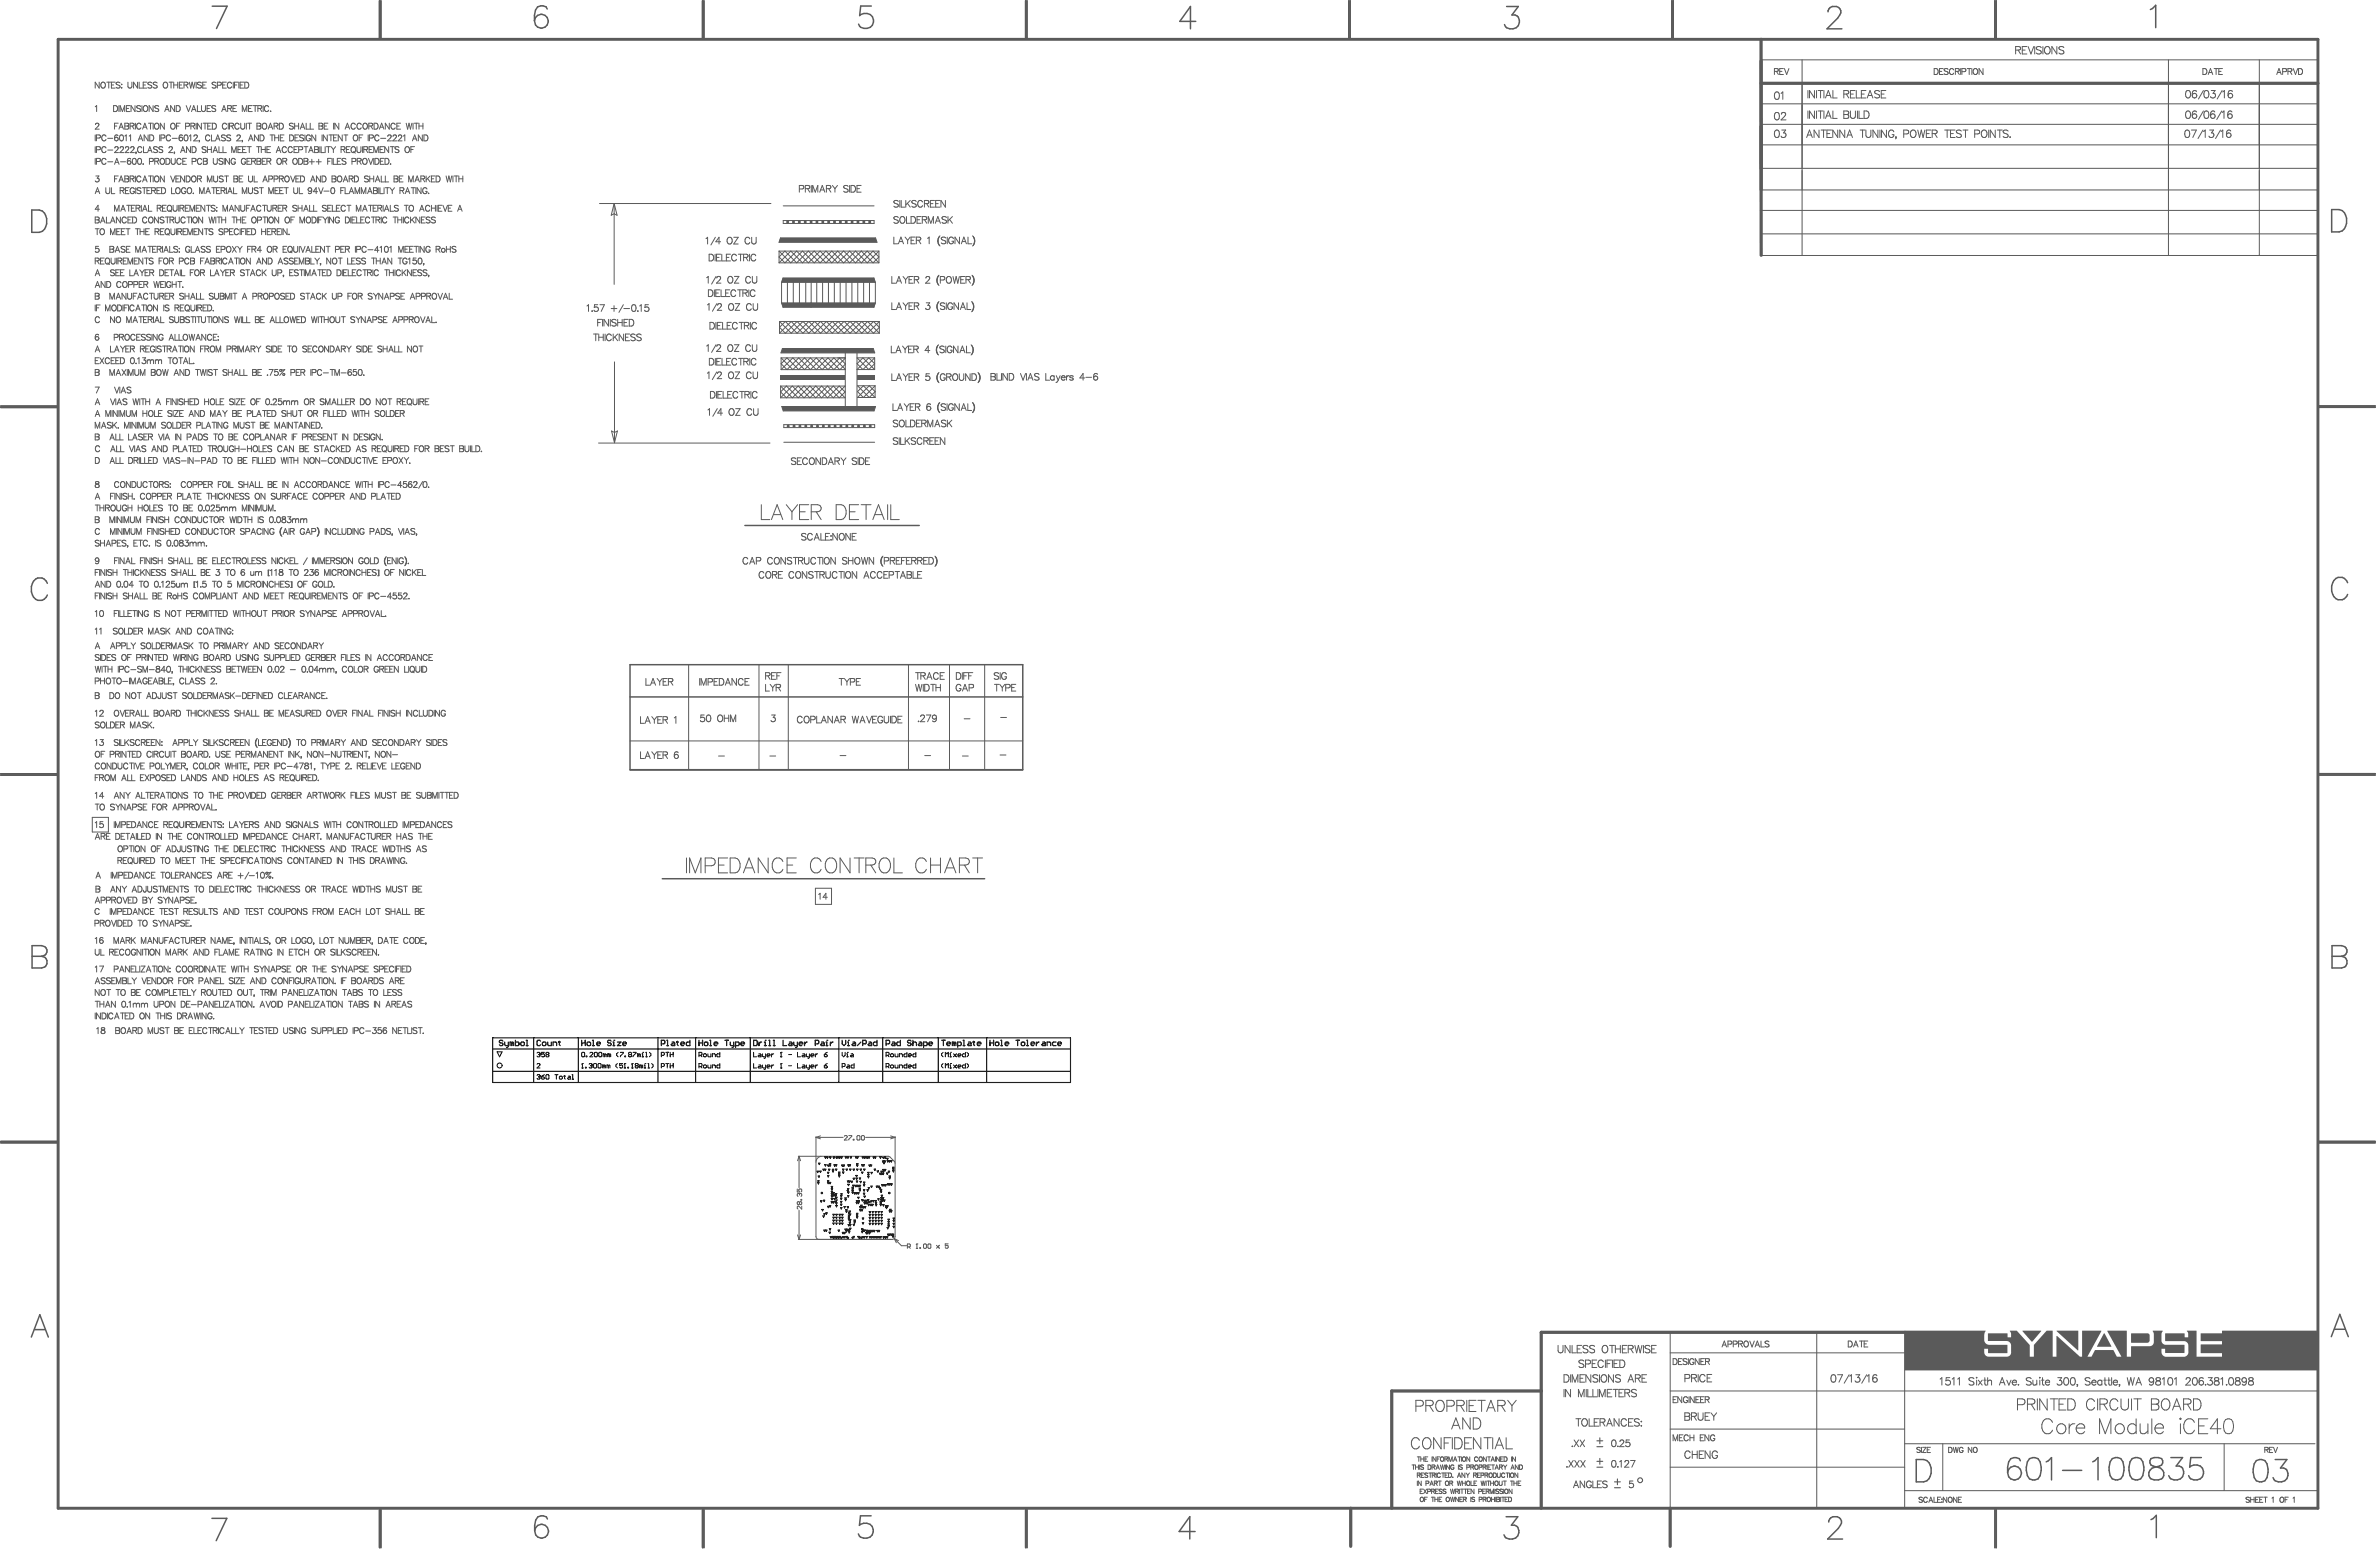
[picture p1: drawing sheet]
<svg xmlns="http://www.w3.org/2000/svg" width="2701mm" height="1761mm" viewBox="0 0 2701 1761" stroke-linecap="round" stroke-linejoin="round" font-family="sans-serif">
<g fill="#5a5a5a">
<path d="M973 426h20v5h-20z"/>
<path d="M2296 1511h21l-10 12z"/>
<path d="M2335 1511h24v22z"/>
<path d="M2388 1514h1l8 15h-16z"/>
<path d="M888 396h103l2 5h-106z"/>
<path d="M889 316h103l2 5h-107z"/>
<path d="M888 461h106l-2 5h-103z"/>
<path d="M886 426h73v5h-73z"/>
<path d="M887 344h107l-1 5h-104z"/>
<path d="M886 270h108l2 5h-112z"/>
<path d="M2420 1514h19l1 2v7l-2 1h-18z"/>
<path d="M2162 1511h92l-1 4v6a6 6 0 0 0 5 6h21v9h-22v-5h-4v4a5 5 0 0 0 5 5h21a5 5 0 0 0 4-5v-8a5 5 0 0 0-5-5h-21v-8h22v4h4v-4l-1-3h8l14 16v13h5v-13l15-16h6v29h5v-23l26 23h3v-29h22l-16 29h4l5-7h20l4 7h5l-16-29h1h21l1 29h4l1-12h20a5 5 0 0 0 5-4v-10l-1-3h11l-1 3v8a5 5 0 0 0 5 5h21v9h-22v-5h-4v4a5 5 0 0 0 6 5h19a5 5 0 0 0 5-6v-7a5 5 0 0 0-5-5h-21v-8h22v4h4v-4l-1-3h10l1 29h29v-4h-25l1-10h24v-4h-24v-8h24v-3h107l2 45h-470z"/>
<circle cx="895" cy="484" r="1.7"/>
<circle cx="894" cy="252" r="1.7"/>
<circle cx="902" cy="484" r="1.7"/>
<circle cx="901" cy="252" r="1.7"/>
<circle cx="908" cy="484" r="1.7"/>
<circle cx="908" cy="252" r="1.7"/>
<circle cx="915" cy="484" r="1.7"/>
<circle cx="914" cy="252" r="1.7"/>
<circle cx="921" cy="484" r="1.7"/>
<circle cx="921" cy="252" r="1.7"/>
<circle cx="928" cy="484" r="1.7"/>
<circle cx="927" cy="252" r="1.7"/>
<circle cx="935" cy="484" r="1.7"/>
<circle cx="934" cy="252" r="1.7"/>
<circle cx="941" cy="484" r="1.7"/>
<circle cx="941" cy="252" r="1.7"/>
<circle cx="948" cy="484" r="1.7"/>
<circle cx="947" cy="252" r="1.7"/>
<circle cx="955" cy="484" r="1.7"/>
<circle cx="954" cy="252" r="1.7"/>
<circle cx="961" cy="484" r="1.7"/>
<circle cx="961" cy="252" r="1.7"/>
<circle cx="968" cy="484" r="1.7"/>
<circle cx="967" cy="252" r="1.7"/>
<circle cx="975" cy="484" r="1.7"/>
<circle cx="974" cy="252" r="1.7"/>
<circle cx="981" cy="484" r="1.7"/>
<circle cx="981" cy="252" r="1.7"/>
<circle cx="988" cy="484" r="1.7"/>
<circle cx="987" cy="252" r="1.7"/>
</g>
<g fill="none" stroke="#5a5a5a" stroke-width="1.14">
<path d="M2000 68h-1h633M2046 68v222M2462 68v222M2565 68v222M2000 118h-1h633M1999 141h633M1998 164h633M1998 191h633M1998 216h633M681 231h194M697 231v92M697 231l4 13-4-1-3 1z"/>
<path d="M889 234h103M1998 239h633M889 250h103v4h-103zM886 270h108l2 5h-112zM1998 265h633M884 285v13M884 285l14 13 13-13 13 13 14-13 13 13 7-6M884 298h114M884 285h114M958 285l-14 13-13-13-13 13-14-13-13 13-7-6 7-7 13 13 14-13 13 13 13-13 14 13M958 292l7-7 13 13 13-13 7 7-7 6-13-13-13 13-14-13-13 13-14-13-13 13-13-13-14 13M958 285l13 13 14-13 13 13"/>
<path d="M998 285l-13 13-14-13-13 13M998 285v13M1998 290h633M887 321l2-5h103l2 5M887 321v23M887 321h107M894 321v23M901 321v23M908 321v23M915 321v23M921 321v23M927 321v23"/>
<path d="M934 321v23M941 321v23M947 321v23M954 321v23M961 321v23M967 321v23M974 321v23M980 321v23M987 321v23M994 321v23M887 344l2 5h103l2-5M887 344h107"/>
<path d="M885 365v13M885 365l13 13 14-13 13 13 13-13 14 13 6-6M885 378h113M885 365h113M958 365l-13 13-13-13-14 13-13-13-13 13-7-6 7-7 13 13 13-13 14 13 13-13 13 13M958 372l7-7 13 13 14-13 6 7-6 6-14-13-13 13-13-13-14 13-13-13-13 13-14-13-13 13M958 365l14 13 13-13 13 13M998 365l-13 13-13-13-14 13M998 365v13M888 396h103l2 5h-106zM698 411v92M887 406v14"/>
<path d="M887 406l13 14 13-14 14 14 13-14 13 14M887 406h73M953 406l7 7M953 406l-13 14-13-14-14 14-13-14-13 14M960 407l-13 13-14-14-13 14-13-14-14 14-6-7 6-7 14 14 13-14 13 14 14-14 12 14h-72M960 401v60M960 406h-9M960 414l-6 6M973 401v60M973 406h20M973 406l13 14 7-7-7-7-13 14h20M993 406v14"/>
<path d="M993 406l-13 14-7-7 7-7 13 14M108 439h5l-4 7M130 439l3 7 2-7M136 439v7M886 438v14M886 438h73l-13 14-13-14-14 14-13-14-13 14-7-7 7-7 13 14 13-14 14 14 13-14 13 14h-73M886 438l14 14 13-14 13 14 13-14 14 14 6-7-6-7-14 14-13-14-13 14-13-14-14 14M994 438v13M994 438l-14 13-6-6 6-7 14 13M994 438h-20l13 13 7-6-7-7-13 13h20M137 446l3-7 3 7M138 444h4"/>
<path d="M149 440l-2-1-3 1 1 2 4 2v1l-2 1-3-1M888 461h106l-2 5h-103zM694 489l4 2 3-2-3 14zM890 482h103v3h-103zM680 503h194M890 502h103M782 755v119M862 755v119M895 755v119M1031 755v119M1078 755v119M1118 755v119"/>
<path d="M733 770v8h5M738 778l3-8 3 8M740 775h3M746 770l3 4M749 774v4M752 770l-3 4M753 774h3M758 770h-5v8h5M759 774h4l1-3-5-1v8M761 774l3 4M869 767h5v-3h-5v7M872 767l2 4"/>
<path d="M876 767h3M881 764h-5v7h5M882 767h3M887 764h-5v7M953 770h5M955 770v8M959 770l3 4M962 774v4M964 770l-2 4M965 774h5v-1v-2l-5-1v8M972 774h3M977 770h-5v8h5"/>
<path d="M1134 765l-2-1-3 1v1l4 2 1 1v1l-2 1-3-1M1135 764v7M1143 765a2.8 2.8 0 0 0-4-1 2.8 2.8 0 0 0-2 2v2a2.7 2.7 0 0 0 3 3 2.7 2.7 0 0 0 3-3h-2M727 814v7h5M733 819h4M740 814l3 3M743 817v4M746 814l-3 3M747 817h3M751 814h-4v7h4M753 817h4v-3h-4v7M755 817l3 4"/>
<path d="M766 815l1-1v7M1043 819h.1M1045 813l2-1h2l1 1-1 3-4 3h5M1052 812h5l-4 7M1063 814a4 4 0 0 1-3 5l-1-1M1095 816h6M1136 814h7M732 821l3-7 3 7M715 841h446M727 853v8h5M733 859h4M740 853l3 4"/>
<path d="M743 857v4M746 853l-3 4M747 857h3M751 853h-4v8h4M753 857h4v-3l-4-1v8M755 857l3 4M770 855v-1a2.5 2.5 0 0 0-4 1v4M816 858h6M874 858h7M954 858h6M1050 858h7M1093 858h6"/>
<path d="M1135 857h7M715 874h446M732 861l3-8 3 8M105 928h18v17h-18zM929 1015l2-1v7M939 1019h-5l4-5v7M926 1290v28M926 1291l5 2M926 1291h31M931 1289l-5 2M959 1290v-1l3 1-3 4h3M964 1289h3l-3 5"/>
<path d="M969 1293h1v1h-1zM974 1289l2 1v3l-1 1-2-1v-3zM979 1289l2 1v3v1l-3-1v-3zM983 1291h33M1011 1289l5 2M1016 1290v30M1016 1291l-5 2M906 1313h26M907 1313l2 5M907 1313l-2 5M907 1313v35M907 1374v33"/>
<path d="M905 1402l2 5M906 1407h106M909 1402l-2 5M1015 1406l3 5M1015 1406l8 8h6M1015 1406l5 2M1030 1415h3v-3h-3v5M1032 1415l1 2M1040 1417h2M1041 1412v5M1063 1414l3 3M1066 1414l-3 3"/>
<path d="M1076 1412h-3v3l2-1 1 1v2l-3-1M1896 1512v200M2063 1512v200M2162 1512v200M1896 1536h266M2098 1522h3a4 4 0 0 1 2 4 4 4 0 0 1-2 3h-3zM2104 1529l3-7 2 7M2105 1527h4M2111 1522h5M2113 1522v7M2116 1526h3M2121 1522h-5v7h5"/>
<path d="M1896 1579h736M1831 1635a2.5 2.5 0 0 1 3 1l1 2a3 3 0 0 1-3 4 5 5 0 0 1-1-7zM1839 1636l2-1h1l1 1-1 3-3 3h5M1850 1635h-4v3a2.7 2.7 0 0 1 4 0 2.7 2.7 0 0 1-1 4 2.7 2.7 0 0 1-3-1M1896 1622h266M2162 1639h466M2206 1639v53M2525 1639v53M1837 1642h.1M1896 1666h266M2162 1692h470"/>
<circle cx="1061" cy="814" r="2.4"/>
<circle cx="768" cy="859" r="2.4"/>
</g>
<path d="M926 1008h18v19h-18z" fill="none" stroke="#5a5a5a" stroke-width="1.1"/>
<g fill="none" stroke="#5a5a5a" stroke-width="1.7">
<path d="M431 1v43M432 1v43M798 1v43M799 1v43M1164 1v43M1166 1v43M1531 1v43M1533 1v43M1898 1v43M1900 1v43M2075 13a6 6 0 0 1 5-6h5a6 6 0 0 1 4 10l-3 4-12 12h17M2265 1v42"/>
<path d="M2266 1v43M1 461h64M1 463h64M2632 461h65M2632 462h65M846 597h198M715 755h446v119h-446zM715 791h446M1 878h64M1 880h64M2632 878h65M2632 880h65"/>
<path d="M752 998h366M1 1296h64M1 1297h64M2632 1296h65M2632 1297h65M431 1714v43M432 1714v43M798 1714v43M799 1714v43M1164 1714v43M1166 1714v43M2265 1714v43"/>
<path d="M2266 1714v43M2076 1728a6 6 0 0 1 5-6h5a6 6 0 0 1 3 9l-2 4-12 12h17"/>
</g>
<path d="M66 45h2566v1667h-2566z" fill="none" stroke="#5a5a5a" stroke-width="3.3"/>
<path d="M1813 1636h7M1816 1632v7M1813 1659h7M1813 1642h7M1816 1656v6M1813 1666h7M1836 1679v7M1833 1689h7M1833 1682h7" fill="none" stroke="#5a5a5a" stroke-width="1.3"/>
<path d="M1999 45v245M1999 95h633M2162 1512h-412v200M1750 1579h-170v133M1533 1712v43M1896 1712v43" fill="none" stroke="#5a5a5a" stroke-width="3.7"/>
<circle cx="1041" cy="1412" r=".2" fill="#5a5a5a"/>
<g fill="none" stroke="#5a5a5a" stroke-width="1.14">
<path d="M2016 148a2.7 2.7 0 0 1 4 1v2a4 4 0 0 1-3 5 5 5 0 0 1-1-8zM2023 148h4l-2 3a2.8 2.8 0 0 1 2 4 2.8 2.8 0 0 1-5-1M2482 148a2.7 2.7 0 0 1 4 1v2a4 4 0 0 1-3 5 5 5 0 0 1-1-8zM2488 148h5l-4 8M2501 148l-6 9M2502 149l2-1v8M2509 148h4l-2 3a2.8 2.8 0 0 1 2 4 2.8 2.8 0 0 1-5-1M2521 148l-6 9M2521 149l3-1v8M2533 149l-1-1a2.7 2.7 0 0 0-4 1v4M1039 764h6M1042 764v7"/>
<path d="M1045 767h5v-3h-5v7M1048 767l2 4M1052 771l3-7 3 7M1053 769h4M1065 765a2.8 2.8 0 0 0-3-1 2.8 2.8 0 0 0-2 2v2a2.8 2.8 0 0 0 2 3 2.8 2.8 0 0 0 3-2M1067 767h3M1072 764h-5v7h5M1086 764h2a4 4 0 0 1 3 3 4 4 0 0 1-3 4h-2zM1093 764v7M1094 767h3M1099 764h-5v7M1100 767h3"/>
<path d="M1104 764h-4v7M907 1355l-2 1 1 2M908 1365l1-1 1 1-1 2h-1M908 1365l-1-1-2 1 1 2h2M908 1365v2M909 1362h1h-1zM910 1369v4l-3-4-2 1 1 3M1041 1412l-1 1M1044 1416h1v1h-1zM1049 1412l3 1v3l-1 1-3-1v-3zM1054 1412l3 1v3l-1 1-3-1v-3zM1798 1545a3 3 0 0 0-3-1 3 3 0 0 0-2 2v1l4 2 1 2a4 4 0 0 1-5 0"/>
<path d="M1800 1548h5l1-1-1-2-5-1v8M1808 1548h3M1813 1544h-5v8h5M1820 1546a3 3 0 0 0-3-2 3 3 0 0 0-3 3v2a3 3 0 0 0 3 3 3 3 0 0 0 3-2M1823 1544v8M1824 1548h4M1830 1544h-6v8M1831 1544v8M1832 1548h4M1838 1544h-6v8h6M1839 1544h3a5 5 0 0 1 3 4 5 5 0 0 1-3 4h-3zM1899 1542h3a4 4 0 0 1 2 4 4 4 0 0 1-2 3h-3z"/>
<path d="M1905 1546h3M1910 1542h-5v7h5M1915 1543l-1-1-3 1v2l4 2v1l-1 1-3-1M1917 1542v7M1923 1544a2.5 2.5 0 0 0-3-2 2.5 2.5 0 0 0-2 3v2a2.4 2.4 0 0 0 3 2 2.4 2.4 0 0 0 2-2h-2M1929 1542v7l-4-7v7M1931 1546h3M1935 1542h-4v7h4M1936 1546l4-1v-2l-4-1v7M1939 1546l2 3M1899 1589h3M1904 1586h-5v6h5"/>
<path d="M1909 1586v6l-4-6v6M1916 1587a2.5 2.5 0 0 0-3-1 2.5 2.5 0 0 0-2 2v2a2.4 2.4 0 0 0 3 2 2.4 2.4 0 0 0 2-2h-2M1918 1586v6M1923 1586v6l-4-6v6M1925 1589h3M1929 1586h-4v6h4M1931 1589h2M1935 1586h-4v6h4M1936 1589l4-1v-2h-4v6M1938 1589l2 3M1789 1611h6M1792 1611v8"/>
<path d="M1797 1611a4 4 0 0 1 5 4 4 4 0 0 1-5 4l-1-3v-2zM1804 1611v8h5M1810 1615h3M1815 1611h-5v8h5M1817 1615l4-1 1-1v-2h-5v8M1819 1615l3 4M1824 1619l3-8 3 8M1825 1616h4M1838 1611v8l-6-8v8M1846 1613a3 3 0 0 0-3-2 3 3 0 0 0-3 3v2a3 3 0 0 0 3 3 3 3 0 0 0 3-2M1849 1615h3M1854 1611h-5v8h5"/>
<path d="M1861 1612a3 3 0 0 0-3-2 3 3 0 0 0-3 3l1 1 4 1 1 3a4 4 0 0 1-6 0M1863 1613v1zM1863 1618v1zM1913 1604l5 1v1l-2 2 2 2v2h-5zM1913 1608h3M1920 1608l5-1 1-1v-1l-6-1v8M1923 1608l3 4M1928 1604v6a2.8 2.8 0 0 0 3 2 2.8 2.8 0 0 0 2-2v-6M1936 1608h3M1941 1604h-5v8h5M1942 1604l4 4M1946 1608v4"/>
<path d="M1949 1604l-3 4M1899 1636v-7l3 7 3-7v7M1907 1632h2M1911 1629h-4v7h4M1917 1630a2.5 2.5 0 0 0-3-1 2.5 2.5 0 0 0-2 2v2a2.5 2.5 0 0 0 2 3 2.5 2.5 0 0 0 3-2M1919 1632h4M1919 1629v7M1923 1629v7M1930 1632h3M1934 1629h-4v7h4M1940 1629v7l-4-7v7M1947 1630a2.5 2.5 0 0 0-3-1 2.5 2.5 0 0 0-2 2v2a2.4 2.4 0 0 0 2 3 2.4 2.4 0 0 0 3-3h-2"/>
<path d="M1831 1658a2.5 2.5 0 0 1 3 1l1 2a3 3 0 0 1-3 5 5 5 0 0 1-1-8zM1839 1659l2-1v8M1845 1660l1-2h2l1 1-1 3-4 4h5M1851 1658h5l-3 8M2180 1644l-1-1-3 1 1 1 3 2-1 2-3-1M2181 1643v6M2183 1643h4l-4 6h4M2188 1646h2M2192 1643h-4v6h4M2571 1646h4v-2l-4-1v6M2573 1646l2 3M2576 1646h3"/>
<path d="M2580 1643h-4v6h4M2581 1643l2 6 3-6M1836 1665h1zM1786 1689l3-8 3 8M1787 1686h4M1799 1681v8l-5-8v8M1807 1683a2.8 2.8 0 0 0-4-2 2.8 2.8 0 0 0-2 3v2a2.7 2.7 0 0 0 3 3 2.7 2.7 0 0 0 3-3h-2M1808 1681v8h5M1814 1685h2M1818 1681h-4v8h4M1825 1682l-2-1-4 1 1 2 4 2 1 1v1l-2 1-4-1M1854 1681h-4v4a2.7 2.7 0 0 1 4-1 2.7 2.7 0 0 1-1 4 2.7 2.7 0 0 1-3-1"/>
<circle cx="2530" cy="153" r="2.6"/>
</g>
<g fill="none" stroke="#5a5a5a" stroke-width="1.7">
<path d="M241 7h17l-12 25M621 10l-1-2a8 8 0 0 0-12 3l-1 6v7M36 238h9a12 12 0 0 1 8 16 11 11 0 0 1-8 10h-9zM241 1724h17l-13 25M621 1724l-1-2a8 8 0 0 0-12 4l-1 6v6"/>
<circle cx="615" cy="24" r="8"/>
<circle cx="615" cy="1738" r="8"/>
</g>
<circle cx="907" cy="1355" r=".3" fill="#5a5a5a"/>
<g fill="none" stroke="#5a5a5a" stroke-width="1.14">
<path d="M2288 57l5-1 1-1v-1l-6-1v8M2291 57l3 4M2296 57h3M2301 53h-5v8h5M2302 53l4 8 3-8M2310 53v8M2317 54a3 3 0 0 0-3-1 3 3 0 0 0-2 2l1 1 4 2v2a4 4 0 0 1-5 0M2319 53v8M2322 54a3 3 0 0 1 3-1 3 3 0 0 1 3 3v2a3 3 0 0 1-4 3 3 3 0 0 1-3-3zM2335 53v8l-6-8v8M2343 54a3 3 0 0 0-3-1 3 3 0 0 0-3 2l1 1 4 2 1 2a4 4 0 0 1-6 0M2025 78h-4v7h4"/>
<path d="M2026 78l2 7 3-7M2196 78h2a4 4 0 0 1 2 3 4 4 0 0 1-2 4h-2zM2206 78h-4v7h4M2212 79l-2-1-3 1 1 1 4 3v1l-2 1-3-1M2218 79a2.5 2.5 0 0 0-3-1 2.5 2.5 0 0 0-2 2v2a2.5 2.5 0 0 0 2 3 2.5 2.5 0 0 0 3-2M2226 78v7M2233 78h5M2236 78v7M2239 78v7M2241 78a3 3 0 0 1 4 3 3 3 0 0 1-4 3l-1-2zM2251 78v7l-4-7v7M2501 78h2a4 4 0 0 1 3 3 4 4 0 0 1-3 4h-2z"/>
<path d="M2514 78h4M2516 78v7M2523 78h-4v7h4M2604 78l2 7 3-7M2610 78h2a4 4 0 0 1 2 3 4 4 0 0 1-2 4h-2zM113 93v7l-5-7v7M116 94a3 3 0 0 1 4 3 3 3 0 0 1-4 3l-2-3zM121 93h5M123 93v7M126 96h3M131 93h-5v7h5M136 94l-1-1-3 1v2l4 2v1l-1 1-3-1"/>
<path d="M138 96h.1M138 99v1zM145 93v5l2 2 2-1 1-6M156 93v7l-4-7v7M158 93v7h4M163 96h2M167 93h-4v7h4M172 94l-1-1-3 1 1 2 3 2v1l-1 1-3-1M178 94l-1-1-3 1 1 2 3 2v1l-1 1-3-1M187 94a3 3 0 0 1 3 3 3 3 0 0 1-3 3l-2-3zM192 93h4M194 93v7"/>
<path d="M197 93v7M197 96h5M202 93v7M204 96h2M208 93h-4v7h4M209 96h4v-2l-4-1v7M211 96l2 4M215 93l2 7 1-7 2 7 1-7M223 93v7M229 94l-2-1-3 1 1 2 4 2v1l-2 1-3-1M230 96h3M234 93h-4v7h4"/>
<path d="M245 94l-1-1-3 1v2l4 2v1l-1 1-3-1M247 97l4-1v-2l-4-1v7M253 96h2M257 93h-4v7h4M263 95a2.5 2.5 0 0 0-3-2 2.5 2.5 0 0 0-2 3v1a2.5 2.5 0 0 0 2 3 2.5 2.5 0 0 0 3-2M265 93v7M266 96h3M270 93h-4v7M271 93v7M273 96h2M277 93h-4v7h4M278 93h2a4 4 0 0 1 2 4 4 4 0 0 1-2 3h-2z"/>
<path d="M2014 81h4l1-3h-5v7M2017 81l2 4M2021 81h2M2202 81h2M2220 81h4v-3h-4v7M2222 81l2 4M2227 81h4l1-3h-5v7M2507 85l3-7 2 7M2508 82h3M2519 81h3M2585 85l2-7 3 7M2586 82h3"/>
<path d="M2591 81h4l1-3h-5v7M2597 81h4l1-3h-5v7M2600 81l2 4M129 120h2a4 4 0 0 1 3 3 4 4 0 0 1-3 4h-2zM135 120v7M148 120h-5v7h5M153 120v7l-4-7v7M161 120v7M174 120v7l-5-7v7M198 120v7l-4-7v7M200 120h2a4 4 0 0 1 3 3 4 4 0 0 1-3 4h-2zM211 120l3 7 3-7"/>
<path d="M224 120v7h4M229 120v5l2 2 2-1v-6M239 120h-4v7h4M269 120h-5v7h5M286 120h-4v7h4M287 120h5M290 120v7M299 120v7M2016 105a2.7 2.7 0 0 1 4 1v2a4 4 0 0 1-3 5 5 5 0 0 1-1-8zM2022 106l2-2v9M2053 103v8M2060 103v8l-6-8v8"/>
<path d="M2062 103v8M2064 103h6M2067 103v8M2071 103v8M2072 111l4-8 3 8M2074 108h4M2081 103v8h5M2093 107l5-1 1-1v-1l-6-1v8M2096 107l3 4M2101 107h3M2106 103h-5v8h5M2107 103v8h5"/>
<path d="M2113 107h3M2118 103h-5v8h5M2120 111l3-8 3 8M2121 108h4M2134 104a3 3 0 0 0-3-1 3 3 0 0 0-3 2l1 1 4 2 1 2a4 4 0 0 1-6 0M2136 107h3M2141 103h-5v8h5M2482 103a2.7 2.7 0 0 1 5 1v2a4 4 0 0 1-3 5 5 5 0 0 1-2-8zM2494 104l-1-1a2.7 2.7 0 0 0-4 1v4M2502 103l-6 9M2503 103a2.7 2.7 0 0 1 4 1l1 2a4 4 0 0 1-4 5 5 5 0 0 1-1-8zM2510 103h5l-3 3a2.9 2.9 0 0 1 3 5 2.8 2.8 0 0 1-5-1"/>
<path d="M2523 103l-6 9M2523 104l2-1v8M2534 104v-1a2.7 2.7 0 0 0-4 1v4M108 121l2-1v7M134 140h-4v7M136 127v-7l3 7 3-7v7M142 140l4 1v1l-1 1 1 1v2l-4 1zM143 123h3M154 140v7M160 121l-2-1-3 1 1 1 3 2 1 2-2 1-3-1M164 120a3 3 0 0 1 4 3 3 3 0 0 1-4 3l-1-2zM169 140h4"/>
<path d="M171 140v7M174 140v7M180 121l-1-1-3 1v1l4 3v1l-1 1-3-1M187 140v7l-5-7v7M187 127l3-7 2 7M188 124h3M205 140h-5v7M217 127l3-7 3 7M218 124h4M223 140v7M229 140v7l-5-7v7M230 140h5"/>
<path d="M233 140v7M235 123h3M240 140h-4v7h4M241 140h2a4 4 0 0 1 3 3 4 4 0 0 1-3 4h-2zM245 121l-2-1-3 1 1 1 4 3v1l-2 1-3-1M252 127l2-7 3 7M253 124h3M258 123h4l1-2-5-1v7M259 140v7M261 123l2 4M264 123h3M273 140v5l2 2 2-1 1-6"/>
<path d="M275 127v-7l3 7 2-7v7M280 140v7M281 140h5M282 123h3M283 140v7M292 140l4 1v1l-1 1 1 1v2l-4 1zM293 123h4v-2l-4-1v7M295 123l2 4M305 121a2.5 2.5 0 0 0-3-1 2.5 2.5 0 0 0-2 2v2a2.5 2.5 0 0 0 2 3 2.5 2.5 0 0 0 3-2M307 126v1zM317 140h2a4 4 0 0 1 3 3 4 4 0 0 1-3 4h-2zM335 140v7"/>
<path d="M339 140v7M348 140v7h3M352 140v7h4M362 140l4 1v1l-1 1 2 1-1 2-4 1zM372 140h-4v7h4M379 140v7M385 140v7l-5-7v7M425 140h2a4 4 0 0 1 2 3 4 4 0 0 1-2 4h-2zM442 140v7l-5-7v7M455 140h-4v7h4M461 140l2 7 1-7 2 7 2-7M469 140v7"/>
<path d="M470 140h5M473 140v7M476 140v7M480 140v7M2016 128a2.7 2.7 0 0 1 4 1v2a4 4 0 0 1-3 5 5 5 0 0 1-1-8zM2022 130l2-2h2l1 1-1 3-4 4h6M2053 126v8M2060 126v8l-6-8v8M2062 126v8M2064 126h6M2067 126v8M2071 126v8"/>
<path d="M2072 134l4-8 3 8M2074 132h4M2081 126v8h5M2093 126l6 1v1l-2 2 2 2-1 2h-5zM2093 130h4M2101 126v6a2.8 2.8 0 0 0 3 2 2.8 2.8 0 0 0 2-2v-6M2109 126v8M2111 126v8h4M2116 126h3a5 5 0 0 1 3 4 5 5 0 0 1-3 4h-3zM2482 126a2.7 2.7 0 0 1 5 2v2a4 4 0 0 1-3 4 5 5 0 0 1-2-8zM2494 127l-1-1a2.7 2.7 0 0 0-4 2v4M2502 126l-6 10"/>
<path d="M2503 126a2.7 2.7 0 0 1 4 2l1 2a4 4 0 0 1-4 4 5 5 0 0 1-1-8zM2514 127v-1a2.7 2.7 0 0 0-4 2v4M2522 126l-5 10M2523 128l2-2v8M2534 127v-1a2.7 2.7 0 0 0-5 2v4M108 153v7M108 141l2-1h2v1l-1 2-3 4h5M110 157l3-1 1-2-4-1v7M120 155a2.5 2.5 0 0 0-2-2 2.5 2.5 0 0 0-2 3v1a2.5 2.5 0 0 0 2 3 2.5 2.5 0 0 0 2-2M122 157h6M130 143h3M134 154l-2-1a3 3 0 0 0-2 5"/>
<path d="M135 147l3-7 2 7M136 144h3M137 153h1a3 3 0 0 1 2 4 3 3 0 0 1-2 3 4 4 0 0 1-1-7zM142 154l1-1v7M142 143h3M147 154l1-1v7M148 143h4v-2l-4-1v7M150 143l2 4M157 160l2-7 3 7M158 158h3M160 141a2.5 2.5 0 0 0-3-1 2.5 2.5 0 0 0-2 2v2a2.5 2.5 0 0 0 2 3 2.5 2.5 0 0 0 3-2M162 147l2-7 3 7"/>
<path d="M163 144h3M168 153v7l-4-7v7M170 153h2a4 4 0 0 1 3 4 4 4 0 0 1-3 3h-2zM177 140a3 3 0 0 1 4 3 3 3 0 0 1-4 3l-2-2zM181 153v7M183 157l4-1v-2l-4-1v7M194 155a2.5 2.5 0 0 0-3-2 2.5 2.5 0 0 0-2 3v1a2.5 2.5 0 0 0 2 3 2.5 2.5 0 0 0 3-2M195 140a3 3 0 0 1 4 3 3 3 0 0 1-4 3l-1-2zM195 157h6M200 143h3M207 154l-2-1a3 3 0 0 0-2 5M210 153h1a3 3 0 0 1 2 4 3 3 0 0 1-2 3 4 4 0 0 1-1-7z"/>
<path d="M211 143h4v-2l-4-1v7M215 154l2-1v7M217 143h4v-2l-4-1v7M219 143l2 4M220 155l1-2h2l1 1-1 3-3 3h4M226 159v1zM227 160l-1 1M236 143h2M238 155a2.5 2.5 0 0 0-3-2 2.5 2.5 0 0 0-2 3v1a2.5 2.5 0 0 0 2 3 2.5 2.5 0 0 0 3-2M240 153v7h4M245 160l2-7 3 7M246 158h3"/>
<path d="M256 154l-2-1-3 1 1 2 4 2v1l-2 1-3-1M257 141a2.5 2.5 0 0 0-3-1 2.5 2.5 0 0 0-2 2v2a2.5 2.5 0 0 0 2 3 2.5 2.5 0 0 0 3-2M261 143h3l1-2-4-1v7M262 154l-2-1-3 1 1 2 4 2v1l-2 1-3-1M263 143l2 4M269 155l1-2h2l1 1-1 3-3 3h4M271 141a2.5 2.5 0 0 0-2-1 2.5 2.5 0 0 0-2 2v2a2.5 2.5 0 0 0 2 3 2.5 2.5 0 0 0 2-2M275 160h.1M275 160v1M282 160l3-7 2 7M283 158h3M292 143h3"/>
<path d="M293 153v7l-4-7v7M295 153h2a4 4 0 0 1 3 4 4 4 0 0 1-3 3h-2zM299 140a3 3 0 0 1 4 3 3 3 0 0 1-4 3l-1-2zM304 147l3-7 3 7M305 144h4M307 153h4M309 153v7M311 143h4v-2l-4-1v7M312 153v7M312 156h4M313 143l3 4M316 153v7"/>
<path d="M318 156h3M322 153h-4v7h4M329 153h2a4 4 0 0 1 2 4 4 4 0 0 1-2 3h-2zM333 141l-2-1-3 1 1 1 4 3v1l-2 1-3-1M335 143h4M335 156h2M339 153h-4v7h4M341 147l2-7 3 7M342 144h3M345 154l-2-1-3 1 1 2 4 2v1l-2 1-3-1M346 153v7M352 155a2.5 2.5 0 0 0-2-2 2.5 2.5 0 0 0-2 3v1a2.4 2.4 0 0 0 2 3 2.4 2.4 0 0 0 2-3h-1"/>
<path d="M358 153v7l-4-7v7M362 143h3M366 153v7M368 143h3M372 153v7l-5-7v7M373 153h5M376 153v7M379 156h2M383 153h-4v7h4M389 153v7l-5-7v7M390 153h5M392 147l2-7 3 7"/>
<path d="M393 153v7M393 144h3M402 153a3 3 0 0 1 4 4 3 3 0 0 1-4 3l-1-3zM403 141a2.5 2.5 0 0 0-2-1 2.5 2.5 0 0 0-2 2v2a2.5 2.5 0 0 0 2 3 2.5 2.5 0 0 0 2-2M408 156h2M410 141a2.5 2.5 0 0 0-3-1 2.5 2.5 0 0 0-2 2v2a2.5 2.5 0 0 0 2 3 2.5 2.5 0 0 0 3-2M412 153h-4v7M413 140a3 3 0 0 1 4 3 3 3 0 0 1-4 3l-1-2zM418 153v7M419 143h4v-2l-4-1v7M419 157l4-1 1-2-5-1v7M421 143l2 4"/>
<path d="M430 155a2.5 2.5 0 0 0-3-2 2.5 2.5 0 0 0-2 3v1a2.5 2.5 0 0 0 2 3 2.5 2.5 0 0 0 3-2M431 147l2-7 3 7M432 144h3M432 157h6M440 155l2-2h1l1 1-1 3-3 3h4M446 155l2-2h1l1 1-1 3-3 3h4M449 141a2.5 2.5 0 0 0-3-1 2.5 2.5 0 0 0-2 2v2a2.5 2.5 0 0 0 2 3 2.5 2.5 0 0 0 3-2M451 143h2M452 155l2-2h1l1 1-1 3-3 3h4M458 154l2-1v7M468 160l3-7 2 7M469 158h3"/>
<path d="M476 143h4M479 153v7l-4-7v7M481 153h3a4 4 0 0 1 2 4 4 4 0 0 1-2 3h-3zM2051 156l3-8 4 8M2052 153h4M2065 148v8l-6-8v8M2067 148h6M2070 148v8M2074 152h3M2079 148h-5v8h5M2086 148v8l-5-8v8M2094 148v8l-5-8v8"/>
<path d="M2097 156l3-8 3 8M2098 153h4M2112 148h5M2115 148v8M2118 148v6a2.8 2.8 0 0 0 3 2 2.8 2.8 0 0 0 3-2v-6M2132 148v8l-6-8v8M2134 148v8M2142 148v8l-6-8v8M2150 150a3 3 0 0 0-3-2 3 3 0 0 0-3 3v2a3 3 0 0 0 3 3 3 3 0 0 0 3-3h-2M2152 155v1zM2153 156l-1 2M2161 152h5l1-2v-2h-6v8"/>
<path d="M2170 148a4 4 0 0 1 5 4 4 4 0 0 1-5 4l-1-3v-3zM2177 148l2 8 2-8 2 8 2-8M2187 152h3M2192 148h-5v8h5M2194 152l4-1 1-1v-2h-5v8M2196 152l3 4M2208 148h5M2211 148v8M2214 152h4M2220 148h-6v8h6M2227 149a3 3 0 0 0-3-1 3 3 0 0 0-3 2l1 1 4 1 1 3a4 4 0 0 1-6 0M2229 148h5"/>
<path d="M2231 148v8M2242 152h5v-2v-2h-5v8M2251 148a4 4 0 0 1 5 4 4 4 0 0 1-5 4l-2-3v-2zM2258 148v8M2265 148v8l-5-8v8M2268 148h5M2270 148v8M2280 149a3 3 0 0 0-3-1 3 3 0 0 0-3 2l1 1 4 1 1 3a4 4 0 0 1-6 0M2282 155v1zM108 166v7M108 180v7M110 170h3l1-3-4-1v7"/>
<path d="M120 168a2.5 2.5 0 0 0-2-2 2.5 2.5 0 0 0-2 3v2a2.5 2.5 0 0 0 2 2 2.5 2.5 0 0 0 2-1M122 170h6M130 168l2-2 2 1v1l-1 2-3 3h5M136 168l2-2 2 1v1l-1 2-3 3h5M142 168l2-2 2 1v1l-1 2-3 3h5M148 168l2-2 2 1v1l-1 2-3 3h5M154 173h1zM155 173l-1 2M161 168a2.5 2.5 0 0 0-3-2 2.5 2.5 0 0 0-2 3v2a2.5 2.5 0 0 0 2 2 2.5 2.5 0 0 0 3-1M163 166v7h4M168 173l2-7 3 7M168 171h4"/>
<path d="M179 167l-2-1-3 1 1 2 4 2v1l-2 1-3-1M185 167l-2-1-3 1 1 2 3 2 1 1-2 1-3-1M188 180h3a4 4 0 0 1 2 3 4 4 0 0 1-2 4h-3zM192 168l1-2 2 1 1 1-1 2-3 3h4M194 180v5l2 2 3-1v-6M198 173h.1M198 173v2M205 173l3-7 2 7M206 171h3M212 180h-4v7h4M216 166v7l-4-7v7M218 166h2a4 4 0 0 1 3 4 4 4 0 0 1-3 3h-2z"/>
<path d="M231 180h4v2l-1 1 1 1v2l-4 1zM234 167l-2-1-3 1 1 2 4 2v1l-2 1-3-1M235 166v7M235 170h5M240 166v7M242 173l2-7 3 7M242 180v5l2 2 2-1 1-6M243 171h3M249 166v7h3M253 166v7h4M255 180v7M260 180v7l-4-7v7"/>
<path d="M263 173v-7l3 7 2-7v7M270 170h3M274 166h-4v7h4M275 170h3M280 166h-5v7h5M281 166h4M283 166v7M285 180h-5v7h5M291 166h5M292 180h4v2l-1 1 1 1v2l-4 1zM294 166v7M297 166v7"/>
<path d="M297 170h4M301 166v7M302 180h-4v7h4M303 170h3M307 166h-4v7h4M314 173l2-7 3 7M315 171h3M325 168a2.5 2.5 0 0 0-3-2 2.5 2.5 0 0 0-2 3v2a2.5 2.5 0 0 0 2 2 2.5 2.5 0 0 0 3-1M332 168a2.5 2.5 0 0 0-3-2 2.5 2.5 0 0 0-2 3v2a2.5 2.5 0 0 0 2 2 2.5 2.5 0 0 0 3-1M334 170h2M338 166h-4v7h4M339 170h4v-3l-4-1v7"/>
<path d="M339 180h2a4 4 0 0 1 3 3 4 4 0 0 1-3 4h-2zM345 180h4l1 2-2 1 2 1-1 2-4 1zM345 166h5M347 166v7M350 173l3-7 3 7M351 171h4M357 166l4 1 1 1-2 2 2 1-1 2h-4zM357 170h3M363 166v7M365 166v7h3M369 166v7M371 166h4"/>
<path d="M373 166v7M376 166l2 4M376 180h-4v7M377 180v7M378 180v7h4M378 170v3M381 166l-3 4M387 180h-4v7h4M387 170l4-1v-2l-4-1v7M389 170l3 3M393 170h3M397 166h-4v7h4"/>
<path d="M400 167a3 3 0 0 1 4 3 3 3 0 0 1-4 3l-1-2zM401 172l2 2M405 166v5l2 2 2-1 1-6M412 166v7M413 170l4-1v-2l-4-1v7M415 170l3 3M418 180l3 7 2-7M419 170h3M423 166h-4v7h4M424 173v-7l3 7 3-7v7M424 180v7M426 180h2a4 4 0 0 1 2 3 4 4 0 0 1-2 4h-2z"/>
<path d="M431 170h3M436 166h-5v7h5M436 180h-4v7h4M437 180h2a4 4 0 0 1 3 3 4 4 0 0 1-3 4h-2zM441 166v7l-4-7v7M443 166h5M445 166v7M453 167l-2-1-3 1 1 2 4 2v1l-2 1-3-1M461 167a3 3 0 0 1 4 3 3 3 0 0 1-4 3l-1-2zM466 170h3M471 166h-5v7M109 200h3l-2 2a2.2 2.2 0 0 1 2 4 2.2 2.2 0 0 1-4-1"/>
<path d="M110 183h3l1-3h-4v7M120 181a2.5 2.5 0 0 0-2-1 2.5 2.5 0 0 0-2 2v2a2.5 2.5 0 0 0 2 3 2.5 2.5 0 0 0 2-2M122 184h6M130 187l3-7 2 7M131 184h3M134 200h-4v7M137 184h6M142 200h4v2l-1 1 1 1v2l-4 1zM148 181l-2-1a3 3 0 0 0-1 4M151 180h1a3 3 0 0 1 3 3 3 3 0 0 1-3 4 4 4 0 0 1-1-7zM154 200v7M157 180h1a3 3 0 0 1 3 3 3 3 0 0 1-3 4 4 4 0 0 1-1-7z"/>
<path d="M163 186v1zM169 200h4M170 183h4v-3h-4v7M171 200v7M174 200v7M176 183h4v-3h-4v7M178 183l2 4M183 180a3 3 0 0 1 4 3 3 3 0 0 1-4 3l-1-2zM187 200v7l-5-7v7M194 200l2 7 3-7M204 200h-4v7h4M206 181a2.5 2.5 0 0 0-3-1 2.5 2.5 0 0 0-2 2v2a2.5 2.5 0 0 0 2 3 2.5 2.5 0 0 0 3-2"/>
<path d="M208 183h2M210 200v7l-5-7v7M211 200h3a4 4 0 0 1 2 3 4 4 0 0 1-2 4h-3zM218 183h4v-3h-4v7M229 181a2.5 2.5 0 0 0-3-1 2.5 2.5 0 0 0-2 2v2a2.5 2.5 0 0 0 2 3 2.5 2.5 0 0 0 3-2M231 183h3M243 200v5l1 2 3-1v-6M253 181l-2-1-2 1v1l4 3v1l-2 1-2-1M255 200h4M257 200v7M266 200h4v2l-2 1 2 1-1 2-3 1zM267 181a2.5 2.5 0 0 0-3-1 2.5 2.5 0 0 0-2 2v2a2.4 2.4 0 0 0 3 3 2.4 2.4 0 0 0 2-3h-1"/>
<path d="M276 200h-4v7h4M279 181a2.5 2.5 0 0 0-3-1 2.5 2.5 0 0 0-2 2v2a2.4 2.4 0 0 0 2 3 2.4 2.4 0 0 0 3-3h-2M280 183h3M282 200v5l2 2 2-1 1-6M286 183h4v-3h-4v7M288 183l2 4M289 200v7h3M292 183h3M298 183h2M303 183h4v-3h-4v7M305 183l3 4M315 181l1-1a3 3 0 0 1 4 3 3 3 0 0 1-4 3l-2-2z"/>
<path d="M321 183h4v-3h-4v7M323 183l3 4M330 200l2 7 3-7M334 180a3 3 0 0 1 4 3 3 3 0 0 1-4 3l-2-2zM340 200h-4v7h4M341 200h2a4 4 0 0 1 3 3 4 4 0 0 1-3 4h-2zM345 183h3M351 184h6M354 181v6M359 184h6M362 181v6M364 200v7l-5-7v7"/>
<path d="M366 200h2a4 4 0 0 1 2 3 4 4 0 0 1-2 4h-2zM372 183h3M377 200h4v2l-1 1 1 1v2l-4 1zM383 183h3M393 181l-2-1-3 1 1 1 3 2 1 2-2 1-3-1M400 183h3l1-3h-4v7M402 200h3a4 4 0 0 1 2 3 4 4 0 0 1-2 4h-3zM406 183h3l1-3h-4v7M408 183l2 4M413 180a3 3 0 0 1 4 3 3 3 0 0 1-4 3l-1-2zM420 200v7M424 200v7"/>
<path d="M432 183h2M433 200v7h4M437 200v7h4M443 186h1zM447 200h5v2l-2 1 2 1-1 2-4 1zM458 200h-5v7h5M484 200v7M488 200l-4 4M494 200h-4v7h4M495 200h2a4 4 0 0 1 3 3 4 4 0 0 1-3 4h-2zM506 200l2 7 2-7 1 7 2-7M514 200v7"/>
<path d="M516 200h4M518 200v7M521 200v7M525 200v7M108 220l3-7 2 7M109 218h3M120 213v5l2 2 2-1 1-6M126 213v7h4M130 203h3M135 207l3-7 2 7M136 204h3M136 216h4l1-2-5-1v7"/>
<path d="M139 216l2 4M142 203h3M142 216h3M147 213h-5v7h5M148 203h4v-3h-4v7M150 203l2 4M153 215a2.5 2.5 0 0 0-3-2 2.5 2.5 0 0 0-2 3v1a2.4 2.4 0 0 0 2 3 2.4 2.4 0 0 0 3-3h-2M154 213v7M160 201a2.5 2.5 0 0 0-3-1 2.5 2.5 0 0 0-2 2v2a2.5 2.5 0 0 0 2 3 2.5 2.5 0 0 0 3-2M160 214l-2-1-2 1v2l4 2v1l-2 1-2-1M162 213h4M162 207l2-7 3 7"/>
<path d="M163 204h3M164 213v7M167 216h2M171 213h-4v7h4M172 216h4v-2l-4-1v7M174 216l3 4M177 200a3 3 0 0 1 4 3 3 3 0 0 1-4 3l-2-2zM178 216h3M182 213h-4v7h4M183 213h3a4 4 0 0 1 2 3 4 4 0 0 1-2 4h-3zM195 213v7h4M200 203h2"/>
<path d="M201 213a3 3 0 0 1 4 3 3 3 0 0 1-4 4l-2-3zM211 215a2.5 2.5 0 0 0-3-2 2.5 2.5 0 0 0-2 3v1a2.4 2.4 0 0 0 3 3 2.4 2.4 0 0 0 2-3h-2M214 213a3 3 0 0 1 4 3 3 3 0 0 1-4 4l-2-3zM219 200a3 3 0 0 1 4 3 3 3 0 0 1-4 3l-2-2zM219 220h1zM224 203h4v-3h-4v7M226 203l3 4M227 220v-7l2 7 3-7v7M234 220l2-7 3 7M235 218h3M235 207v-7l3 7 3-7v7M240 213h5"/>
<path d="M243 213v7M246 216h2M250 213h-4v7h4M251 216h4v-2l-4-1v7M253 216l3 4M253 201l-1-1-3 1 1 1 3 3v1l-1 1-3-1M257 213v7M258 220l3-7 3 7M259 218h4M265 213v7h4M266 203h2M272 203h2"/>
<path d="M275 220v-7l3 7 2-7v7M282 213v5l2 2 2-1 1-6M293 214l-2-1-2 1v2l4 1v2l-2 1-2-1M295 213h4M297 213v7M298 207l3-7 3 7M299 204h4M305 203h4v-3h-4v7M305 220v-7l3 7 2-7v7M311 203h4v-3h-4v7M312 216h3M316 213h-4v7h4"/>
<path d="M317 203h4v-3h-4v7M318 216h2M319 203l3 4M322 213h-4v7h4M323 213h4M324 200a3 3 0 0 1 4 3 3 3 0 0 1-4 3l-1-2zM325 213v7M333 213v5l2 2 3-1v-6M336 203h2M340 213v7h4M353 207l2-7 3 7M354 204h3"/>
<path d="M354 215a3 3 0 0 1-3 5l-1-1M361 218h-5l3-5v7M362 213l2 7 3-7M368 217h6M377 213a3 3 0 0 1 3 3 3 3 0 0 1-3 4 4 4 0 0 1 0-7zM377 203h3M384 200a3 3 0 0 1 4 3 3 3 0 0 1-4 3l-1-2zM387 216h2M390 207l2-7 3 7M391 204h3M391 213h-4v7M392 213v7h4"/>
<path d="M396 203h4l1-3h-5v7M396 220l3-7 3 7M397 218h4M399 203l2 4M403 220v-7l3 7 2-7v7M410 220v-7l3 7 2-7v7M417 220l3-7 2 7M418 201l-1-1-3 1v1l4 2v2l-1 1-3-1M418 218h3M420 203h4M424 213l4 1 1 1-2 1 2 2-1 2h-4zM424 216h3"/>
<path d="M426 207l3-7 2 7M427 204h3M430 213v7M431 213v7h4M436 213v7M437 213h5M440 213v7M443 213l2 3M445 216v4M447 203h3M448 213l-3 3M453 203h3"/>
<path d="M454 216h4v-2l-4-1v7M456 216l3 4M460 220l3-7 2 7M461 218h3M464 207v-7l3 7 2-7v7M467 213h4M469 213v7M471 207l3-7 2 7M472 204h3M472 213v7M478 203h4v-3h-4v7M478 213v7l-4-7v7"/>
<path d="M480 203l2 4M485 215a2.5 2.5 0 0 0-3-2 2.5 2.5 0 0 0-2 3v1a2.4 2.4 0 0 0 2 3 2.4 2.4 0 0 0 3-3h-2M485 203l3 4M487 219v1zM490 203h2M521 203h4M907 215l5-1 1-1-1-2h-5v7M914 214h5v-3h-5v7M917 214l2 4M921 211v7M923 218v-7l3 7 2-7v7M931 218l3-7 2 7"/>
<path d="M932 216h3M938 214h5v-3h-5v7M941 214l2 4M945 211l3 3M948 214v4M951 211l-3 3M963 212l-2-1-3 1v1l4 2 1 1v1l-2 1-3-1M965 211v7M966 211h3a4 4 0 0 1 2 3 4 4 0 0 1-2 4h-3zM973 214h3M978 211h-5v7h5M113 238h-5l3-5v7"/>
<path d="M130 240v-7l3 7 2-7v7M137 240l3-7 2 7M138 238h3M144 233h4M146 233v7M149 236h3M153 233h-4v7h4M154 236h4l1-2-5-1v7M157 236l2 4M160 233v7M162 240l2-7 3 7M163 238h3"/>
<path d="M169 233v7h3M178 236h4l1-2-5-1v7M181 236l2 4M185 236h2M189 233h-4v7h4M190 234l1-1a3 3 0 0 1 4 3 3 3 0 0 1-4 3l-1-2zM193 239l2 1M197 233v5l1 2 3-1v-6M203 233v7M204 236h4l1-2-5-1v7M207 236l2 4M210 236h3"/>
<path d="M215 233h-5v7h5M216 240v-7l2 7 3-7v7M223 236h2M227 233h-4v7h4M233 233v7l-5-7v7M234 233h5M237 233v7M244 234l-1-1-3 1v2l4 2v1l-1 1-3-1M246 235v1zM246 239v1zM253 240v-7l3 7 2-7v7M260 240l3-7 2 7"/>
<path d="M261 238h3M271 233v7l-4-7v7M273 233v5l2 2 2-1 1-6M280 236h2M284 233h-4v7M285 240l2-7 3 7M286 238h3M296 235a2.5 2.5 0 0 0-3-2 2.5 2.5 0 0 0-2 3v1a2.5 2.5 0 0 0 2 3 2.5 2.5 0 0 0 3-2M298 233h5M300 233v7M303 233v5l2 2 3-1v-6M310 236h4v-2l-4-1v7"/>
<path d="M312 236l2 4M316 236h2M320 233h-4v7h4M321 236h4v-2l-4-1v7M323 236l3 4M337 234l-2-1-3 1 1 2 4 2v1l-2 1-3-1M338 236h5M338 233v7M343 233v7M345 240l2-7 3 7M346 238h3M351 233v7h4"/>
<path d="M356 233v7h4M370 234l-1-1-3 1 1 2 3 2v1l-1 1-3-1M372 236h3M376 233h-4v7h4M377 233v7h4M382 236h2M386 233h-4v7h4M392 235a2.5 2.5 0 0 0-3-2 2.5 2.5 0 0 0-2 3v1a2.5 2.5 0 0 0 2 3 2.5 2.5 0 0 0 3-2M394 233h4M396 233v7M405 240v-7l2 7 3-7v7M412 240l2-7 3 7"/>
<path d="M413 238h3M418 233h5M421 233v7M424 236h2M428 233h-4v7h4M429 236h4v-2l-4-1v7M431 236l2 4M435 233v7M436 240l3-7 3 7M437 238h4M443 233v7h4M452 234l-1-1-3 1v2l4 2v1l-1 1-3-1"/>
<path d="M459 233h5M461 233v7M465 234l1-1a3 3 0 0 1 4 3 3 3 0 0 1-4 3l-2-2zM476 240l3-7 3 7M477 238h4M488 235a2.5 2.5 0 0 0-3-2 2.5 2.5 0 0 0-2 3v1a2.5 2.5 0 0 0 2 3 2.5 2.5 0 0 0 3-2M490 233v7M490 236h4M494 233v7M496 233v7M498 236h2M502 233h-4v7h4"/>
<path d="M503 233l2 7 3-7M509 236h2M513 233h-4v7h4M520 240l2-7 3 7M520 238h4M1020 229l-2-1-3 1v1l4 2 1 1v1l-2 1-3-1M1022 228v7M1023 228v7h4M1028 228v7M1030 231l3 4M1033 228l-5 5M1040 229l-2-1-3 1 1 1 3 2 1 1v1l-2 1-3-1"/>
<path d="M1047 229a2.8 2.8 0 0 0-3-1 2.8 2.8 0 0 0-2 2v2a2.8 2.8 0 0 0 2 3 2.8 2.8 0 0 0 3-2M1049 231h5v-3h-5v7M1052 231l3 4M1056 231h3M1061 228h-5v7h5M1062 231h3M1067 228h-5v7h5M1073 228v7l-5-7v7M108 246l4 1v2l-1 1 2 1-1 2h-4zM108 260h5M108 250h3M110 260v6"/>
<path d="M114 253l3-7 2 7M115 251h3M121 246v7h4M125 253l3-7 3 7M126 251h4M137 246v7l-5-7v7M137 260h-4v6h4M142 260h-4v6h4M143 260h5M143 248a2.5 2.5 0 0 0-2-2 2.5 2.5 0 0 0-2 3v2a2.5 2.5 0 0 0 2 2 2.5 2.5 0 0 0 2-1M145 250h3M145 260v6"/>
<path d="M149 246h-4v7h4M151 246h2a4 4 0 0 1 2 4 4 4 0 0 1-2 3h-2zM154 260h4M156 260v6M159 260v6M164 260v6M167 248a2.5 2.5 0 0 0-3-2 2.5 2.5 0 0 0-2 3v2a2.5 2.5 0 0 0 2 2 2.5 2.5 0 0 0 3-1M170 260h-5v6h5M170 247a3 3 0 0 1 4 3 3 3 0 0 1-4 3l-1-2zM180 246v7l-5-7v7M186 247l-1-1-3 1v2l4 2v1l-1 1-3-1M186 260h-4v6h4"/>
<path d="M188 246h4M190 246v7M193 250l4-1v-2l-4-1v7M194 260v5l2 1 2-1 1-5M195 250l3 3M199 246v5l2 2 2-1 1-6M200 260v6M210 248a2.5 2.5 0 0 0-3-2 2.5 2.5 0 0 0-2 3v2a2.5 2.5 0 0 0 2 2 2.5 2.5 0 0 0 3-1M212 260h-4v6h4M212 246h5M214 246v7M217 246v7"/>
<path d="M219 247h1a3 3 0 0 1 4 3 3 3 0 0 1-4 3l-1-2zM224 260h-4v6h4M230 246v7l-4-7v7M230 260v6l-4-6v6M232 260h4M234 260v6M237 246l2 7 1-7 2 7 2-7M245 246v7M246 246h5M249 246v7M252 250h4M252 246v7"/>
<path d="M256 246v7M263 246h5M265 260h-4v6h4M266 246v7M269 246v7M269 250h4M273 260v6M273 246v7M275 250h3M278 260h-4v6M279 260v6M279 246h-4v7h4"/>
<path d="M285 260h-5v6h5M286 260h2a4 4 0 0 1 2 3 4 4 0 0 1-2 3h-2zM287 247a3 3 0 0 1 4 3 3 3 0 0 1-4 3l-1-2zM292 250h4l1-3-5-1v7M297 260v6M298 246h5M301 246v7M302 260v6M304 246v7M306 247a3 3 0 0 1 4 3 3 3 0 0 1-4 3l-1-2zM308 260h-5v6h5M316 246v7l-4-7v7"/>
<path d="M319 260h-4v6h4M320 260v6M324 247h1a3 3 0 0 1 4 3 3 3 0 0 1-4 3l-1-2zM326 260v6l-5-6v6M330 250h3M334 246h-4v7M341 253v-7l2 7 3-7v7M348 247h1a3 3 0 0 1 4 3 3 3 0 0 1-4 3l-1-2zM354 246h3a4 4 0 0 1 2 4 4 4 0 0 1-2 3h-3zM360 246v7M362 250h2M366 246h-4v7"/>
<path d="M367 246l2 4M369 250v3M372 246l-3 4M373 246v7M379 246v7l-5-7v7M385 248a2.5 2.5 0 0 0-3-2 2.5 2.5 0 0 0-2 3v2a2.4 2.4 0 0 0 3 2 2.4 2.4 0 0 0 2-2h-1M392 246h2a4 4 0 0 1 3 4 4 4 0 0 1-3 3h-2zM398 246v7M400 250h2M404 246h-4v7h4M405 246v7h4M409 250h3"/>
<path d="M414 246h-5v7h5M420 248a2.5 2.5 0 0 0-3-2 2.5 2.5 0 0 0-2 3v2a2.5 2.5 0 0 0 2 2 2.5 2.5 0 0 0 3-1M422 246h4M424 246v7M427 250l4-1v-2l-4-1v7M429 250l2 3M433 246v7M439 248a2.5 2.5 0 0 0-3-2 2.5 2.5 0 0 0-2 3v2a2.5 2.5 0 0 0 2 2 2.5 2.5 0 0 0 3-1M446 246h5M449 246v7M452 250h4M452 246v7"/>
<path d="M456 246v7M458 246v7M464 248a2.5 2.5 0 0 0-3-2 2.5 2.5 0 0 0-2 3v2a2.5 2.5 0 0 0 2 2 2.5 2.5 0 0 0 3-1M466 246v7M468 249l3 4M471 246l-5 5M477 246v7l-5-7v7M478 250h3M483 246h-5v7h5M488 247l-1-1-3 1v2l4 2v1l-1 1-3-1M494 247l-1-1-3 1v2l4 2v1l-1 1-3-1M1020 247l-2-1-3 1v2l4 2 1 1-2 1-3-1"/>
<path d="M1023 246a4 4 0 0 1 4 4 4 4 0 0 1-4 3l-1-2v-2zM1029 246v7h4M1034 246h3a4 4 0 0 1 2 4 4 4 0 0 1-2 3h-3zM1041 249h3M1046 246h-5v7h5M1047 249h4l1-2-5-1v7M1050 249l2 4M1054 253v-7l3 7 3-7v7M1062 253l3-7 3 7M1063 251h4M1075 247l-2-1-4 1 1 2 4 1 1 1v1l-2 1-4-1M1076 246v7"/>
<path d="M1078 249l3 4M1081 246l-5 5M112 280h-3l-1 3a2.4 2.4 0 0 1 4-1 2.4 2.4 0 0 1 0 4 2.4 2.4 0 0 1-4-1M114 261l1-1a3 3 0 0 1 4 3 3 3 0 0 1-4 3l-2-2zM125 280h4v2l-1 1 1 1v2h-4zM125 266v-6l3 6 3-6v6M133 263h2M138 263h2M148 280h-5v6h5M159 263h5M165 263h3M168 280h4"/>
<path d="M170 280v6M176 263h4v-3h-4v6M177 280h-4v6h4M178 263l3 3M182 263h3M185 280v6M188 261l1-1a3 3 0 0 1 4 3 3 3 0 0 1-4 3l-2-2zM190 265l2 2M193 280v6h4M202 263h4v-3h-4v6M204 263l2 3M208 263h2"/>
<path d="M213 266v-6l3 6 2-6v6M217 280v6h4M220 263h3M242 261l-2-1-3 1 1 1 4 3-2 1-3-1M250 280h-4v6h4M253 261l-2-1-2 1v1l4 3-2 1-2-1M255 263h3l1-3h-4v6M258 280a3 3 0 0 1 4 3 3 3 0 0 1-4 3l-1-2zM261 263h2M264 280l4 6M268 280l-4 6M270 280l2 3"/>
<path d="M271 261a2.5 2.5 0 0 0-3-1 2.5 2.5 0 0 0-2 2v2a2.5 2.5 0 0 0 2 2 2.5 2.5 0 0 0 3-1M274 263h3M275 280l-3 3M280 263h3M285 280h-4v6M297 263h5M303 263h3M305 280a3 3 0 0 1 4 3 3 3 0 0 1-4 3l-2-2zM309 263h4v-3h-4v6M311 263l2 3M315 263h2M326 280h-5v6h5"/>
<path d="M328 266h.1M328 280a3 3 0 0 1 4 3 3 3 0 0 1-4 3l-1-2zM333 280v4l2 2 3-1v-5M340 280v6M341 280l3 6 2-6M354 280v6h4M363 280h-4v6h4M368 280v6l-4-6v6M370 280h5M372 280v6M391 280h-4v6h4M403 280v6"/>
<path d="M437 280h1a3 3 0 0 1 3 3 3 3 0 0 1-3 3 4 4 0 0 1-1-6zM464 280h-4v6h4M469 280h-4v6h4M470 280h5M473 280v6M476 280v6M482 280v6l-5-6v6M507 280v6M511 280v6M802 271l1-2v8M812 269l-5 9M818 274h-5l3-5v8"/>
<path d="M827 270a4 4 0 0 1 4 3 4 4 0 0 1-4 4l-2-3 1-3zM833 269h5l-5 8h5M851 271a2.8 2.8 0 0 0-3-2 2.8 2.8 0 0 0-2 3v2a2.8 2.8 0 0 0 2 3 2.8 2.8 0 0 0 3-2M853 269v6l3 2 2-1v-7M1015 269v8h4M1020 277l3-8 3 8M1021 274h4M1028 269l2 4M1030 273v4M1033 269l-3 4M1034 273h3M1039 269h-5v8h5"/>
<path d="M1040 273l5-1v-2l-5-1v8M1043 273l2 4M1053 271l2-2v8M1066 270l-1 4 1 5M1066 268v2M1066 268a8 8 0 0 0 0 11M1066 279h1M1067 268h-1M1074 270l-2-1-3 1v2l4 2 1 1v1l-2 1-3-1M1075 269v8M1082 271a2.8 2.8 0 0 0-3-2 2.8 2.8 0 0 0-2 3v2a2.7 2.7 0 0 0 3 3 2.7 2.7 0 0 0 2-3h-1M1089 269v8l-5-8v8"/>
<path d="M1091 277l3-8 3 8M1092 274h4M1099 269v8h4M1104 268h1M1105 268l2 5-1 3-1 3M1105 279h-1M1105 268l1 5-1 6M108 296h4v-2l-4-1v7M110 296l3 4M114 296h3M118 293h-4v7h4M121 293a3 3 0 0 1 4 3 3 3 0 0 1-4 3l-2-2z"/>
<path d="M122 298l2 2M125 283h3M126 293v5l2 2 2-1 1-6M131 286l2-6 3 6M132 284h3M133 293v7M134 296h4v-2l-4-1v7M136 296l2 4M140 296h3M142 281l-2-1-3 1 1 1 4 2v1l-2 1-3-1M143 283h3M144 293h-4v7h4"/>
<path d="M145 300v-7l3 7 2-7v7M152 296h3M154 286v-6l3 6 2-6v6M157 293h-5v7h5M161 286l3-6 2 6M162 293v7l-4-7v7M162 284h3M164 293h4M166 293v7M173 283h3M174 294l-2-1-3 1 1 2 3 1 1 2-2 1-3-1M178 283h4l1-3h-5v6"/>
<path d="M181 296h2M181 283l2 3M185 293h-4v7M186 286l2-6 3 6M187 293a3 3 0 0 1 4 3 3 3 0 0 1-4 3l-1-2zM187 284h3M192 296h4v-2l-4-1v7M195 296l2 4M202 281l-2-1-3 1 1 1 4 2v1l-2 1-3-1M203 286h1zM203 282h1zM204 297l3-1 1-2-4-1v7"/>
<path d="M214 295a2.5 2.5 0 0 0-2-2 2.5 2.5 0 0 0-2 3v1a2.5 2.5 0 0 0 2 3 2.5 2.5 0 0 0 2-2M216 281a2.5 2.5 0 0 0-3-1 2.5 2.5 0 0 0-2 2v2a2.4 2.4 0 0 0 2 2 2.4 2.4 0 0 0 3-2h-2M216 293l5 1v2h-2l2 1-1 2-4 1zM216 296h3M222 286l2-6 3 6M223 284h3M228 296h2M232 293h-4v7M233 300l2-7 3 7M233 281l-2-1-3 1 1 1 4 2v1l-2 1-3-1M234 297h3M239 281l-2-1-3 1 1 1 4 2v1l-2 1-3-1"/>
<path d="M239 296h3M239 293l5 1v1l-2 1 2 1-1 2-4 1zM245 296h4l1-2-5-1v7M246 283h2M248 296l2 4M251 283h4v-3h-4v6M251 293v7M258 295a2.5 2.5 0 0 0-3-2 2.5 2.5 0 0 0-2 3v1a2.5 2.5 0 0 0 2 3 2.5 2.5 0 0 0 3-2M260 300l2-7 3 7M260 297h4M266 293h5M268 293v7"/>
<path d="M272 293v7M272 283v3M274 293a3 3 0 0 1 4 3 3 3 0 0 1-4 3l-1-2zM281 283h3M284 293v7l-4-7v7M286 283h4v-3h-4v6M288 283l3 3M291 300l3-7 2 7M292 297h4M297 284h-5l3-4v6M303 293v7l-5-7v7M304 293h3a4 4 0 0 1 2 3 4 4 0 0 1-2 4h-3z"/>
<path d="M310 283h4v-3h-4v6M312 283l3 3M316 300l2-7 3 7M317 297h3M321 283h3M327 294l-2-1-3 1 1 2 4 2v1l-2 1-3-1M330 285l2 2M333 294l-2-1-3 1 1 2 4 1v2l-2 1-3-1M335 296h2M339 293h-4v7h4M340 300v-7l2 7 3-7v7M347 293l4 1v1l-1 1 1 1v2l-4 1z"/>
<path d="M347 296h3M347 286l3-6 2 6M348 284h3M353 293v7h4M357 293l3 3M359 283h2M360 296v4M363 293l-3 3M364 299h.1M364 299v2M375 293v7l-4-7v7M379 293a3 3 0 0 1 4 3 3 3 0 0 1-4 3l-2-2z"/>
<path d="M381 283h4v-3h-4v6M384 293h5M386 293v7M387 283h2M392 283h4v-3h-4v6M394 283l3 3M395 293v7h4M399 296h3M403 293h-4v7h4M405 283h4v-3h-4v6M409 294l-2-1-2 1v2l4 2v1l-2 1-2-1M415 294l-2-1-2 1v2l4 2v1l-2 1-2-1"/>
<path d="M416 281a2.5 2.5 0 0 0-3-1 2.5 2.5 0 0 0-2 2v2a2.5 2.5 0 0 0 2 2 2.5 2.5 0 0 0 3-1M418 284h5M422 293h4M424 293v7M427 296h5M427 293v7M430 284h-5l4-4v6M431 281l2-1v6M432 293v7M434 300l2-7 3 7M435 297h3M442 281l2-1v6"/>
<path d="M445 293v7l-5-7v7M452 293h4M453 286v-6l2 6 3-6v6M454 293v7M460 283h2M462 295a2.5 2.5 0 0 0-3-2 2.5 2.5 0 0 0-2 3v1a2.4 2.4 0 0 0 3 3 2.4 2.4 0 0 0 2-3h-2M464 294l1-1v7M465 283h3M472 293h-3v3a2.4 2.4 0 0 1 4 0 2.4 2.4 0 0 1-1 3 2.4 2.4 0 0 1-3-1M476 293h1a3 3 0 0 1 2 3 3 3 0 0 1-2 4 4 4 0 0 1-1-7zM481 299v1zM481 299v2"/>
<path d="M488 281a2.5 2.5 0 0 0-3-1 2.5 2.5 0 0 0-2 2v2a2.4 2.4 0 0 0 3 2 2.4 2.4 0 0 0 2-2h-1M495 283h4v-3h-4v6M497 283l3 3M507 283h4M518 281l-2-1-3 1 1 1 3 2 1 1-2 1-3-1M805 289h3a4 4 0 0 1 2 3 4 4 0 0 1-2 4h-3zM812 289v7M813 292h3M818 289h-5v7h5M819 289v7h5M825 292h3M829 289h-4v7h4"/>
<path d="M836 290a2.8 2.8 0 0 0-3-1 2.8 2.8 0 0 0-2 2v2a2.8 2.8 0 0 0 2 3 2.8 2.8 0 0 0 3-2M838 289h5M841 289v7M844 292h5v-3h-5v7M847 292l2 4M851 289v7M858 290a2.8 2.8 0 0 0-3-1 2.8 2.8 0 0 0-2 2v2a2.8 2.8 0 0 0 2 3 2.8 2.8 0 0 0 3-2M108 313l3-7 2 7M109 311h3M119 320v6l-4-6v6M121 320h2a4 4 0 0 1 3 3 4 4 0 0 1-3 3h-2zM130 307l-2-1-3 1 1 2 4 2v1l-2 1-3-1"/>
<path d="M131 309h3M136 306h-5v7h5M137 309h2M141 320a3 3 0 0 1 3 3 3 3 0 0 1-3 3l-2-2zM141 306h-4v7h4M147 306v7h4M152 313l3-7 2 7M153 311h3M159 306l2 3M161 309v4M162 320h-4v6h4M164 306l-3 3"/>
<path d="M165 309h2M169 306h-4v7h4M170 309h4v-2l-4-1v7M172 309l3 4M175 320l1 6 2-6 1 6 2-6M181 306h3a4 4 0 0 1 2 4 4 4 0 0 1-2 3h-3zM187 320h-5v6h5M187 309h3M188 320v6M192 306h-5v7h5M193 306h4M195 306v7"/>
<path d="M195 320v6M198 313l3-7 2 7M199 311h3M200 320v6M202 320h4M204 320v6M205 306v7M206 306v7h4M216 309h3M220 306h-4v7M222 307a3 3 0 0 1 4 3 3 3 0 0 1-4 3l-1-3zM228 309h4v-2l-4-1v7"/>
<path d="M230 309l2 4M239 306v7h4M244 313l2-7 3 7M245 311h3M250 306l3 3M253 309v4M255 306l-2 3M256 309h3M261 306h-5v7h5M262 309h3l1-2-4-1v7M264 309l2 4M277 307l-1-1-3 1 1 2 3 2v1l-1 1-3-1"/>
<path d="M279 306h4M281 306v7M284 313l3-7 2 7M285 311h3M296 308a2.5 2.5 0 0 0-3-2 2.5 2.5 0 0 0-2 3v1a2.5 2.5 0 0 0 2 3 2.5 2.5 0 0 0 3-2M298 306v7M299 309l3 4M302 306l-4 5M309 306v5l2 2 2-1 1-6M315 310l4-1 1-2-5-1v7M321 313h1zM322 313l-1 1"/>
<path d="M329 309h2M333 306h-4v7h4M339 307l-2-1-3 1 1 2 4 2v1l-2 1-3-1M340 306h5M342 306v7M345 306v7M347 313v-7l2 7 3-7v7M354 313l3-7 2 7M355 311h3M361 306h4M363 306v7M366 309h3"/>
<path d="M370 306h-4v7h4M371 306h3a4 4 0 0 1 2 4 4 4 0 0 1-2 3h-3zM383 306h2a4 4 0 0 1 2 4 4 4 0 0 1-2 3h-2zM389 306v7M390 309h3M394 306h-4v7h4M395 306v7h4M400 309h3M404 306h-4v7h4M410 308a2.5 2.5 0 0 0-3-2 2.5 2.5 0 0 0-2 3v1a2.5 2.5 0 0 0 2 3 2.5 2.5 0 0 0 3-2M412 306h4M414 306v7"/>
<path d="M417 309h4v-2l-4-1v7M420 309l2 4M423 306v7M430 308a2.5 2.5 0 0 0-3-2 2.5 2.5 0 0 0-2 3v1a2.5 2.5 0 0 0 2 3 2.5 2.5 0 0 0 3-2M437 306h4M439 306v7M442 306v7M442 309h5M447 306v7M448 306v7M455 308a2.5 2.5 0 0 0-3-2 2.5 2.5 0 0 0-2 3v1a2.5 2.5 0 0 0 2 3 2.5 2.5 0 0 0 3-2M457 306v7"/>
<path d="M458 309l3 4M461 306l-4 5M467 306v7l-4-7v7M469 309h3M473 306h-4v7h4M479 307l-2-1-3 1 1 2 3 1 1 2-2 1-3-1M485 307l-2-1-3 1 1 2 3 1 1 2-2 1-3-1M487 312v1zM487 313l-1 1M802 315l2-1v7M813 314l-5 9M814 316l1-2h2l1 1-1 3-4 3h6"/>
<path d="M828 314a4 4 0 0 1 4 4 4 4 0 0 1-4 3l-2-2 1-3zM834 314h5l-5 7h5M852 316a2.8 2.8 0 0 0-3-2 2.8 2.8 0 0 0-2 3v2a2.8 2.8 0 0 0 2 2 2.8 2.8 0 0 0 3-1M854 314v5l2 2 3-1v-6M1012 314v8h5M1019 319h3M1025 314l3 4M1028 318v4M1031 314l-3 4M1032 318h3M1037 314h-5v8h5M1038 318l4-1 1-2-5-1v8"/>
<path d="M1041 318l2 4M1051 316l2-2h1l1 1-1 3-3 4h5M1065 313l-1 3a8 8 0 0 0 1 7M1065 313l-1 5 1 4M1066 312l-1 1M1068 318h4l1-2-1-1-4-1v8M1075 315l1-1a4 4 0 0 1 4 4 4 4 0 0 1-4 3l-2-2zM1082 314l2 8 2-8 1 8 2-8M1091 318h3M1095 314h-4v8h4M1097 318l4-1v-2l-4-1v8M1099 318l3 4"/>
<path d="M1103 312l1 1M1104 313a8 8 0 0 1 0 10M1104 313l1 1M1105 315l1 4-2 4M108 333l4 1v1l-1 1 2 1-1 2-4 1zM108 326l3-6 2 6M108 336h3M109 324h3M125 340v-7l2 7 3-7v7M132 340l2-7 3 7M133 337h3M137 321a2.5 2.5 0 0 0-2-1 2.5 2.5 0 0 0-2 2v2a2.5 2.5 0 0 0 2 2 2.5 2.5 0 0 0 2-1"/>
<path d="M143 333v7l-4-7v7M145 333v5l2 2 2-1v-6M146 323h4v-3h-4v6M151 336h3M152 323h4v-3h-4v6M155 333h-4v7M156 340l3-7 2 7M157 337h3M158 323h3M163 323l4-1v-2h-4v6M166 323l2 3M168 335a2.5 2.5 0 0 0-3-2 2.5 2.5 0 0 0-2 2v2a2.5 2.5 0 0 0 2 3 2.5 2.5 0 0 0 3-2"/>
<path d="M170 333h4M172 333v7M175 333v5l2 2 2-1v-6M181 336h4l1-2-5-1v7M182 323h3M184 336l2 4M187 336h3M192 333h-5v7h5M193 336h4v-2l-4-1v7M194 321a2.5 2.5 0 0 0-3-1 2.5 2.5 0 0 0-2 2v2a2.4 2.4 0 0 0 3 2 2.4 2.4 0 0 0 2-2h-2M195 336l2 4M195 323h5"/>
<path d="M207 326h1zM208 334l-1-1-3 1 1 1 3 3v1l-1 1-3-1M210 333v7M210 336h4M214 333v7M216 340l3-7 2 7M217 337h4M223 333v7h4M228 333v7h4M242 334l-2-1-2 1v1l4 3v1l-2 1-2-1M244 333v5l2 2 2-1v-6M250 333l4 1v1l-1 1 1 1v2l-4 1z"/>
<path d="M250 336h3M256 340v-7l3 7 2-7v7M263 333v7M264 333h5M267 333v7M275 340l3-7 2 7M276 337h3M287 336h4v-2l-4-1v7M293 336h4v-2l-4-1v7M295 336l3 4M300 333a3 3 0 0 1 4 3 3 3 0 0 1-4 3l-1-2zM306 336h4v-2l-4-1v7"/>
<path d="M313 333a3 3 0 0 1 4 3 3 3 0 0 1-4 3l-1-2zM323 334l-2-1-2 1v1l4 2v2l-2 1-2-1M325 336h2M329 333h-4v7h4M330 333h2a4 4 0 0 1 2 3 4 4 0 0 1-2 4h-2zM346 334l-2-1-3 1 1 1 4 3v1l-2 1-3-1M347 333h5M349 333v7M353 340l2-7 3 7M354 337h3M364 335a2.5 2.5 0 0 0-3-2 2.5 2.5 0 0 0-2 2v2a2.5 2.5 0 0 0 2 3 2.5 2.5 0 0 0 3-2M366 333v7"/>
<path d="M368 336l2 4M370 333l-4 4M377 333v5l2 2 2-1 1-6M384 336h4v-2l-4-1v7M395 336h3M399 333h-4v7M401 333a3 3 0 0 1 4 3 3 3 0 0 1-4 3l-1-2zM407 336h4v-2l-4-1v7M409 336l2 4M422 334l-1-1-3 1 1 1 3 2v2l-1 1-3-1M424 333l3 3M427 336v4"/>
<path d="M429 333l-2 3M435 333v7l-5-7v7M436 340l3-7 3 7M437 337h4M443 336h4v-2l-4-1v7M454 334l-2-1-3 1 1 1 4 3v1l-2 1-3-1M455 336h3M459 333h-4v7h4M466 340l2-7 3 7M467 337h3M472 336h4l1-2-5-1v7M478 336h4l1-2-5-1v7"/>
<path d="M484 336h4l1-2-5-1v7M487 336l2 4M492 333a3 3 0 0 1 4 3 3 3 0 0 1-4 3l-1-2zM497 333l3 7 2-7M503 340l3-7 2 7M504 337h3M510 333v7h4M804 329h3a4 4 0 0 1 2 4 4 4 0 0 1-2 4h-3zM811 329v8M813 333h3M817 329h-4v8h4M819 329v8h4"/>
<path d="M824 333h3M829 329h-5v8h5M835 331a2.8 2.8 0 0 0-3-2 2.8 2.8 0 0 0-2 3v2a2.8 2.8 0 0 0 2 3 2.8 2.8 0 0 0 3-2M837 329h5M840 329v8M843 333l5-1v-2l-5-1v8M846 333l2 4M850 329v8M857 331a2.8 2.8 0 0 0-3-2 2.8 2.8 0 0 0-2 3v2a2.8 2.8 0 0 0 2 3 2.8 2.8 0 0 0 3-2M1018 322l3-8 2 8M1065 322v1M1065 323l1 1"/>
<path d="M1104 323l-1 1M108 346v7M110 349h2M114 346h-4v7M120 353v-7l2 7 3-7v7M128 347a3 3 0 0 1 4 3 3 3 0 0 1-4 3l-1-3zM130 360v6l-5-6v6M133 360a3 3 0 0 1 4 3 3 3 0 0 1-4 3l-1-2zM134 346h2a4 4 0 0 1 2 4 4 4 0 0 1-2 3h-2zM140 346v7M141 349h3M145 346h-4v7"/>
<path d="M146 346v7M152 348a2.5 2.5 0 0 0-3-2 2.5 2.5 0 0 0-2 3v1a2.5 2.5 0 0 0 2 3 2.5 2.5 0 0 0 3-2M154 353l3-7 2 7M155 351h3M158 360h4M160 360v6M161 346h4M163 346v7M166 346v7M167 360h-4v6h4M169 347a3 3 0 0 1 4 3 3 3 0 0 1-4 3l-1-3zM174 360v6"/>
<path d="M179 346v7l-5-7v7M182 360v6h4M186 346v7M192 347l-2-1-3 1 1 2 4 2v1l-2 1-3-1M198 360v4l2 2 2-1 1-5M199 349h4v-2l-4-1v7M201 349l2 4M205 360h4v2l-1 1 1 1v2h-4zM205 349h2M209 346h-4v7h4M211 347a3 3 0 0 1 4 3 3 3 0 0 1-4 3l-1-3zM213 352l2 2"/>
<path d="M217 346v5l2 2 2-1v-6M217 360h4M219 360v6M222 360v6M223 346v7M223 360h5M224 349h4l1-2-5-1v7M226 360v6M227 349l2 4M229 360v4l2 2 2-1v-5M230 349h3M235 346h-5v7h5"/>
<path d="M235 360h5M236 346h2a4 4 0 0 1 2 4 4 4 0 0 1-2 3h-2zM237 360v6M240 360v6M242 352v1zM243 360a3 3 0 0 1 4 3 3 3 0 0 1-4 3l-1-2zM253 360v6l-4-6v6M266 360l2 6 1-6 2 6 2-6M274 360v6M275 360v6h4M280 360v6h4M290 360h4v1l-1 2 1 1v2h-4z"/>
<path d="M300 360h-4v6h4M313 360v6h4M318 360v6h4M324 360a3 3 0 0 1 4 3 3 3 0 0 1-4 3l-2-2zM329 360l2 6 1-6 2 6 2-6M341 360h-4v6h4M342 360h3a4 4 0 0 1 2 3 4 4 0 0 1-2 3h-3zM354 360l1 6 2-6 1 6 2-6M361 360v6M363 360h4M365 360v6M368 360v6"/>
<path d="M373 360v6M376 360a3 3 0 0 1 4 3 3 3 0 0 1-4 3l-2-2zM381 360v4l2 2 2-1 1-5M388 360h4M390 360v6M404 360l3 3M409 360l-2 3M415 360v6l-5-6v6M440 360h-5v6h5M472 360a3 3 0 0 1 4 3 3 3 0 0 1-4 3l-1-2zM477 360l3 6 3-6M490 360v6h4"/>
<path d="M666 347l2-1v8M672 353v1zM679 346h-4v3a2.7 2.7 0 0 1 4 0 2.7 2.7 0 0 1-1 4 2.7 2.7 0 0 1-4-1M681 346h5l-3 8M694 350h6M697 347v7M708 346l-5 9M708 350h7M718 346a2.5 2.5 0 0 1 4 1v2a3 3 0 0 1-3 5 5 5 0 0 1-1-8zM724 353v1zM726 347l2-1v8M736 346h-4v3a2.7 2.7 0 0 1 4 0 2.7 2.7 0 0 1 0 4 2.7 2.7 0 0 1-4-1"/>
<path d="M803 346l2-1v7M814 345l-5 8M815 346l1-1h2l1 1-1 3-4 3h5M829 345a4 4 0 0 1 4 3 4 4 0 0 1-4 4l-2-3v-3zM835 345h5l-5 7h5M853 346a2.8 2.8 0 0 0-3-1 2.8 2.8 0 0 0-3 3v1a2.8 2.8 0 0 0 3 3 2.8 2.8 0 0 0 3-2M855 345v5l2 2 3-1v-6M1012 344v7h5M1018 351l3-7 2 7M1019 349h3M1025 344l3 3M1028 347v4"/>
<path d="M1031 344l-3 3M1032 347h3M1037 344h-5v7h5M1038 347h4l1-3h-5v7M1041 347l2 4M1052 344h3l-2 3a2.5 2.5 0 0 1 2 4 2.5 2.5 0 0 1-4-1M1065 352v1M1065 343l-1 3a8 8 0 0 0 1 7M1065 343l-1 4 1 5M1065 353l1 1M1066 342l-1 1M1073 345l-2-1-3 1v2l4 1 1 2-2 1-3-1"/>
<path d="M1074 344v7M1081 346a2.8 2.8 0 0 0-3-2 2.8 2.8 0 0 0-2 3v1a2.7 2.7 0 0 0 3 3 2.7 2.7 0 0 0 2-3h-1M1088 344v7l-5-7v7M1090 351l3-7 3 7M1091 349h4M1098 344v7h4M1103 342l1 1M1104 343l1 4-1 6M1104 353l-1 1M1104 343l2 4-1 4-1 2M113 361a2.5 2.5 0 0 0-3-1 2.5 2.5 0 0 0-2 2v2a2.5 2.5 0 0 0 2 2 2.5 2.5 0 0 0 3-1M144 366v-6l2 6 3-6v6"/>
<path d="M151 366l2-6 3 6M152 364h3M159 380h-4v6h4M163 363h3M168 363l4-1v-2h-4v6M170 363l3 3M172 380v6M176 366l2-6 3 6M177 364h3M178 380v6l-4-6v6M197 361l-2-1-3 1 1 1 4 2v1l-2 1-3-1M199 380v6h4"/>
<path d="M203 380v6h4M205 363h3M215 380l1 6 2-6 1 6 2-6M215 361l-1-1-3 1v1l4 2v1l-1 1-3-1M234 380v6l-5-6v6M246 380h-4v6h4M259 361l-1-1-3 1 1 1 3 2v1l-1 1-3-1M290 363h3M296 363h3M307 366l2-6 3 6M308 364h3M337 363h3"/>
<path d="M368 363h5M403 361l-2-1-3 1 1 1 4 2v1l-2 1-3-1M407 363v3M417 366l2-6 3 6M418 364h3M423 363h4v-3h-4v6M434 361l-2-1-3 1 1 1 4 2v1l-2 1-3-1M435 363h3M446 366l3-6 2 6M447 364h3M453 363h4v-3h-4v6M459 363h4v-3h-4v6"/>
<path d="M465 363l4-1v-2h-4v6M467 363l2 3M483 366l3-6 3 6M484 364h4M495 366h.1M674 379h5M676 379v8M679 366h2M680 379v8M683 363h-4v7M684 363v7M685 379v8"/>
<path d="M687 379v8M691 363v7l-5-7v7M693 363v7M696 379v8M700 364l-2-1-4 1 1 1 4 2 1 1v1l-2 1-4-1M701 379l-5 5M701 366h5M701 363v7M706 363v7M708 379v8l-5-8v8M708 366h3M713 363h-5v7h5"/>
<path d="M714 363h3a4 4 0 0 1 3 3 4 4 0 0 1-3 4h-3zM715 379h-5v8h5M806 366h3a4 4 0 0 1 2 4 4 4 0 0 1-2 4h-3zM813 366v8M814 370h3M819 366h-5v8h5M820 366v8h5M826 370h2M830 366h-4v8h4M837 368a2.8 2.8 0 0 0-3-2 2.8 2.8 0 0 0-2 3v2a2.8 2.8 0 0 0 2 3 2.8 2.8 0 0 0 3-2M839 366h5M842 366v8"/>
<path d="M845 370l4-1 1-2-5-1v8M848 370l2 4M852 366v8M859 368a2.8 2.8 0 0 0-3-2 2.8 2.8 0 0 0-3 3v2a2.8 2.8 0 0 0 3 3 2.8 2.8 0 0 0 3-2M108 400l3-7 2 7M109 397h3M112 380h-2a3 3 0 0 0-2 4M125 393v7h4M130 383h4v-3h-4v6M130 400l3-7 2 7M131 397h3M136 383l4-1v-2h-4v6"/>
<path d="M137 393l2 3M138 383l2 3M139 396v4M142 393l-3 3M142 380h1a3 3 0 0 1 4 3 3 3 0 0 1-4 3l-1-2zM143 396h2M147 393h-4v7h4M148 396h4v-3h-4v7M150 396l3 4M153 381a2.5 2.5 0 0 0-3-2 2.5 2.5 0 0 0-2 3v2a2.5 2.5 0 0 0 2 2 2.5 2.5 0 0 0 3-1M155 383h3M159 396h4l1-3h-5v7"/>
<path d="M162 396l2 4M165 380h-2h-3l1 2 4 2v1l-2 1-3-1M165 396h3M170 393h-5v7h5M171 380h-2h-3l1 2 4 2v1l-2 1-3-1M176 394a2.5 2.5 0 0 0-3-1 2.5 2.5 0 0 0-2 2v2a2.4 2.4 0 0 0 2 3 2.4 2.4 0 0 0 3-3h-2M177 393v7M183 394l-2-1-3 1 1 1 4 3v1l-2 1-3-1M185 393h4M185 381a2.5 2.5 0 0 0-3-2 2.5 2.5 0 0 0-2 3v2a2.4 2.4 0 0 0 3 2 2.4 2.4 0 0 0 2-2h-2M187 393v7M190 396h4v-3h-4v7"/>
<path d="M192 386l3-6 2 6M192 396l2 4M193 384h3M196 400l2-7 3 7M197 397h3M203 393h4M205 393v7M208 393v7M209 380a3 3 0 0 1 4 3 3 3 0 0 1-4 3l-1-2zM211 393a3 3 0 0 1 4 3 3 3 0 0 1-4 3l-2-2zM220 393v7l-4-7v7M222 386l3-6 3 6"/>
<path d="M223 384h4M228 396h2M232 393h-4v7M233 396h3l1-3h-4v7M235 396l2 4M239 394l1-1a3 3 0 0 1 4 3 3 3 0 0 1-4 3l-1-2zM240 381a2.5 2.5 0 0 0-3-2 2.5 2.5 0 0 0-2 3v2a2.5 2.5 0 0 0 2 2 2.5 2.5 0 0 0 3-1M242 383h3M245 400v-7l3 7 3-7v7M247 382h1zM247 386h1zM258 396h4v-3h-4v7"/>
<path d="M264 396h4v-3h-4v7M266 396l2 4M270 393v7M271 400v-7l3 7 2-7v7M278 400l3-7 2 7M279 397h3M285 396h4v-3h-4v7M287 396l2 4M291 393l3 3M294 396v4M296 393l-2 3M307 394l-2-1-3 1 1 1 3 2 1 2-2 1-3-1"/>
<path d="M308 393v7M310 393h2a4 4 0 0 1 2 3 4 4 0 0 1-2 4h-2zM316 396h2M320 393h-4v7h4M326 393h5M329 393v7M332 394l1-1a3 3 0 0 1 4 3 3 3 0 0 1-4 3l-1-2zM348 394l-1-1-3 1v1l4 3v1l-1 1-3-1M350 396h2M354 393h-4v7h4M360 394a2.5 2.5 0 0 0-3-1 2.5 2.5 0 0 0-2 2v2a2.5 2.5 0 0 0 2 3 2.5 2.5 0 0 0 3-2M362 394l1-1a3 3 0 0 1 4 3 3 3 0 0 1-4 3l-1-2z"/>
<path d="M373 393v7l-5-7v7M375 393h2a4 4 0 0 1 2 3 4 4 0 0 1-2 4h-2zM381 400l2-7 3 7M382 397h3M388 396h3l1-3h-4v7M390 396l2 4M394 393l2 3M396 396v4M399 393l-3 3M409 394l-1-1-3 1 1 1 3 3v1l-1 1-3-1M411 393v7M412 393h3a4 4 0 0 1 2 3 4 4 0 0 1-2 4h-3z"/>
<path d="M418 396h3M423 393h-5v7h5M433 394l-1-1-3 1 1 1 3 3v1l-1 1-3-1M435 393v7M435 396h4M439 393v7M441 400l3-7 2 7M442 397h4M448 393v7h4M453 393v7h4M467 393v7l-4-7v7M470 394v-1a3 3 0 0 1 4 3 3 3 0 0 1-4 3l-1-2z"/>
<path d="M476 393h4M478 393v7M680 383h5M694 381a2.8 2.8 0 0 0-3-2 2.8 2.8 0 0 0-2 3v2a2.8 2.8 0 0 0 2 3 2.8 2.8 0 0 0 3-2M698 382l3 5M710 383h3M721 380l-2-1-3 1 1 2 3 2 1 1v1l-2 1-3-1M728 380l-2-1-3 1 1 2 4 2v2l-2 1-3-1M802 393l2-2v8M813 391l-5 9M814 393l1-2h2l1 2-1 2-4 4h6M827 392h1a4 4 0 0 1 4 3 4 4 0 0 1-4 4l-2-3z"/>
<path d="M834 391h5l-5 8h5M852 393a2.8 2.8 0 0 0-3-2 2.8 2.8 0 0 0-2 3v2a2.8 2.8 0 0 0 2 3 2.8 2.8 0 0 0 3-2M854 391v6l2 2 3-1v-7M1012 393v7h4M1018 398h4M1025 393l3 3M1028 396v4M1030 393l-2 3M1031 396h3M1036 393h-5v7h5M1037 396h5v-2l-5-1v7M1040 396l3 4"/>
<path d="M1056 398h-6l4-5v7M1065 392l-2 3a8 8 0 0 0 2 7M1065 392l-2 4 1 5M1066 391l-1 1M1072 394l-2-1-3 1 1 2 4 2v1l-2 1-3-1M1074 393v7M1081 395a2.8 2.8 0 0 0-3-2 2.8 2.8 0 0 0-3 3v2a2.7 2.7 0 0 0 3 3 2.7 2.7 0 0 0 3-3h-2M1088 393v7l-5-7v7M1091 398h3M1097 393v7h5M1102 391l1 1M1103 392l2 3a8 8 0 0 1-2 7"/>
<path d="M1103 392l2 4-1 5M108 419l4 1 1 1-2 2 2 1-1 2h-4zM108 409h3M112 406h-4v7h4M113 406l5 7M118 406l-5 7M124 408a2.5 2.5 0 0 0-3-2 2.5 2.5 0 0 0-2 3v1a2.5 2.5 0 0 0 2 3 2.5 2.5 0 0 0 3-2M126 409h3M130 406h-4v7h4M131 409h3M136 406h-5v7h5M137 406h2a4 4 0 0 1 2 4 4 4 0 0 1-2 3h-2z"/>
<path d="M139 419l4 7M143 419l-4 7M145 419v7M149 406h1a3 3 0 0 1 3 4 3 3 0 0 1-3 3 4 4 0 0 1-1-7zM153 419v5l2 2 2-1 1-6M154 413h1zM156 407l2-1v7M162 406h3l-2 3a2.2 2.2 0 0 1 2 3 2.2 2.2 0 0 1-4 0M167 408v5M167 410l2-2 1 1 1 1M171 410v3M171 410l1-2 2 1v4"/>
<path d="M172 419l4 1v1l-1 2 1 1v2h-4zM176 408v5M176 410l2-2 2 1v1M179 420a3 3 0 0 1 4 3 3 3 0 0 1-4 3l-1-2zM180 410l2-2 1 1v4M180 410v3M185 419l1 7 2-7 1 7 2-7M191 406h4M193 406v7M197 406a3 3 0 0 1 4 4 3 3 0 0 1-4 3l-1-3zM203 406h4M205 406v7"/>
<path d="M208 413l3-7 2 7M209 419v7l-5-7v7M209 411h3M211 419h2a4 4 0 0 1 2 4 4 4 0 0 1-2 3h-2zM215 406v7h4M220 412h.1M222 419h5M224 419v7M227 419l2 7 2-7 1 7 2-7M235 419v7M243 419h4M245 419v7"/>
<path d="M259 419v7M264 419v7M272 419v7h4M277 419v7h4M287 419l4 1v1l-1 2 1 1v2h-4zM297 419h-4v7h4M305 419h5l-3 7M315 419h-3v3a2.4 2.4 0 0 1 3 0 2.4 2.4 0 0 1 0 4 2.4 2.4 0 0 1-3-1M319 419l2 1 2-1-5 7M340 419h-4v7h4M353 419v7M375 419h4"/>
<path d="M377 419v7M405 419h-4v3a2.4 2.4 0 0 1 4 0 2.4 2.4 0 0 1-1 4 2.4 2.4 0 0 1-3-1M408 420l1-1a3 3 0 0 1 2 4 3 3 0 0 1-2 3 4 4 0 0 1-1-6zM805 407h3a4 4 0 0 1 3 4 4 4 0 0 1-3 3h-3zM812 407v7M814 410h3M818 407h-4v7h4M820 407v7h4M825 410h3M830 407h-5v7h5M836 409a2.8 2.8 0 0 0-3-2 2.8 2.8 0 0 0-2 3v2a2.8 2.8 0 0 0 2 2 2.8 2.8 0 0 0 3-1M838 407h6"/>
<path d="M841 407v7M844 410h5v-2l-5-1v7M847 410l3 4M851 407v7M858 409a2.8 2.8 0 0 0-3-2 2.8 2.8 0 0 0-2 3v2a2.8 2.8 0 0 0 2 2 2.8 2.8 0 0 0 3-1M1017 400l3-7 3 7M1064 401l1 1M1065 402l1 1M1090 400l3-7 3 7M1103 402l-1 1M1104 401l-1 1M108 423h3"/>
<path d="M125 426v-7l2 7 3-7v7M132 426l2-7 3 7M133 424h3M146 426v-7l3 7 2-7v7M159 426v-7l3 7 3-7v7M172 423h3M198 426l2-7 3 7M199 424h3M241 420l-2-1-2 1v2l4 2v1l-2 1-2-1M258 420l-2-1-3 1 1 2 3 2 1 1-2 1-3-1M259 423h5M266 426l2-7 3 7"/>
<path d="M266 424h4M287 423h3M293 423h2M304 426h.1M330 423h4v-3l-4-1v7M336 423h3M342 423l3-1 1-2-4-1v7M344 423l2 3M354 423h4v-3l-4-1v7M365 421a2.5 2.5 0 0 0-3-2 2.5 2.5 0 0 0-2 3v2a2.5 2.5 0 0 0 2 2 2.5 2.5 0 0 0 3-1M367 423h6M380 426v-7l3 7 2-7v7"/>
<path d="M387 423h6M399 420l-2-1a3 3 0 0 0-2 5M413 426h.1M803 424l2-2v8M814 422l-5 9M815 424l1-2 2 1 1 1-1 2-4 4h5M828 423a4 4 0 0 1 5 3 4 4 0 0 1-5 3l-1-2v-3zM835 422h5l-5 8h5M853 424a2.8 2.8 0 0 0-3-2 2.8 2.8 0 0 0-3 3v2a2.8 2.8 0 0 0 3 3 2.8 2.8 0 0 0 3-2M855 422v6l2 2 3-1v-7M1012 424v8h5M1018 432l3-8 2 8"/>
<path d="M1019 429h3M1025 424l3 4M1028 428v4M1031 424l-3 4M1032 428h3M1037 424h-5v8h5M1038 428h4l1-3-5-1v8M1041 428l2 4M1055 424h-3l-1 4a2.7 2.7 0 0 1 4 0 2.7 2.7 0 0 1 0 4 2.7 2.7 0 0 1-4-2M1065 433v1M1065 425l-1 3 1 4M1065 424v1"/>
<path d="M1065 424a8 8 0 0 0 0 10M1065 434h1M1066 423l-1 1M1073 426a2.8 2.8 0 0 0-3-2 2.8 2.8 0 0 0-2 3v2a2.7 2.7 0 0 0 2 3 2.7 2.7 0 0 0 3-3h-2M1075 428h4v-3l-4-1v8M1077 428l3 4M1083 425a4 4 0 0 1 4 3 4 4 0 0 1-4 4l-1-3v-2zM1089 424v6l2 2 3-1v-7M1101 424v8l-5-8v8M1103 424h3a4 4 0 0 1 3 4 4 4 0 0 1-3 4h-3zM1110 423l1 1M1111 424l1 2a8 8 0 0 1-1 8"/>
<path d="M1111 434h-1M1111 424l1 4v4M1112 433l-1 1M1125 424l5 1v1l-2 2 2 1-1 2-4 1zM1125 428h3M1132 424v8h4M1137 424v8M1144 424v8l-5-8v8M1146 424h2a4 4 0 0 1 3 4 4 4 0 0 1-3 4h-2zM1159 424l2 8 3-8M1165 424v8M1167 432l3-8 3 8"/>
<path d="M1168 429h4M1180 425l-2-1-3 1v2l4 1 1 1v2l-2 1-3-1M1187 424v8h5M1197 428a2.4 2.4 0 0 0-4-1 2.4 2.4 0 0 0 0 4 2.4 2.4 0 0 0 4 0M1197 427v5M1199 427l2 5M1201 432l-2 2M1204 427l-3 5M1205 429v2l2 1 2-1M1205 428l3-1 1 2h-4zM1211 427v5M1214 427h-2l-1 2"/>
<path d="M1218 428l-1-1-3 1 4 1v2l-2 1-2-1M1231 429h-5l4-5v8M1233 428h6M1246 425v-1a2.5 2.5 0 0 0-4 1v4M108 459l3-6 2 6M109 457h3M125 453l3 6 3-6M131 453v6M133 459l2-6 3 6M134 457h3M144 454l-2-1-2 1v1l4 3v1h-2h-2M151 453l2 6 1-6 2 6 1-6"/>
<path d="M159 453v6M160 453h5M162 453v6M165 453v6M165 456h5M170 453v6M177 459l3-6 2 6M178 457h3M189 456h3M193 453h-4v6M194 453v6M200 453v6l-5-6v6"/>
<path d="M202 453v6M208 454l-2-1-3 1 1 1 4 3v1h-2h-3M209 453v6M209 456h5M214 453v6M216 456h2M220 453h-4v6h4M221 453h2a4 4 0 0 1 3 3 4 4 0 0 1-3 3h-2zM232 453v6M232 456h5M237 453v6M240 453a3 3 0 0 1 4 3 3 3 0 0 1-4 3l-1-2z"/>
<path d="M245 453v6h4M250 456h3M254 453h-4v6h4M265 454l-2-1-2 1v1l4 3v1h-2h-2M267 453v6M268 453h5l-5 6h5M274 456h3M278 453h-4v6h4M286 453a3 3 0 0 1 4 3 3 3 0 0 1-4 3l-1-2zM291 456h3M296 453h-5v6M303 453h1a3 3 0 0 1 2 3 3 3 0 0 1-2 3 4 4 0 0 1-1-6z"/>
<path d="M308 459h.1M310 454l1-1h2l1 1-1 2-3 3h4M320 453h-4v3a2.4 2.4 0 0 1 4 0 2.4 2.4 0 0 1-1 3 2.4 2.4 0 0 1-3-1M322 456l1-1h2v1M322 455v4M325 456l2-1h2v4M325 456v3M331 455v4M331 456l2-1h1l1 1M335 456l1-1h2v4M335 456v3M347 453a3 3 0 0 1 4 3 3 3 0 0 1-4 3l-2-2z"/>
<path d="M352 456h4v-3h-4v6M354 456l3 3M368 454l-2-1-2 1v1l4 3v1h-2h-2M370 459v-6l2 6 3-6v6M377 459l2-6 3 6M378 457h3M383 453v6h4M388 453v6h4M393 456h2M397 453h-4v6h4M398 456h4v-3h-4v6M400 456l2 3"/>
<path d="M409 453h2a4 4 0 0 1 3 3 4 4 0 0 1-3 3h-2zM416 453a3 3 0 0 1 4 3 3 3 0 0 1-4 3l-1-2zM432 453v6l-5-6v6M435 453a3 3 0 0 1 4 3 3 3 0 0 1-4 3l-1-2zM440 453h5M443 453v6M451 456h4v-3h-4v6M453 456l2 3M457 456h2M461 453h-4v6h4M463 453a3 3 0 0 1 4 3 3 3 0 0 1-4 3l-1-2zM465 458l2 2"/>
<path d="M469 453v5l2 1h2v-6M475 453v6M477 456h4v-3h-4v6M479 456l2 3M483 456h2M487 453h-4v6h4M807 444h2a4 4 0 0 1 3 4 4 4 0 0 1-3 4h-2zM813 444v8M815 448h3M820 444h-5v8h5M821 444v8h4M826 448h3"/>
<path d="M831 444h-5v8h5M838 446a2.8 2.8 0 0 0-4-2 2.8 2.8 0 0 0-2 3v2a2.8 2.8 0 0 0 2 3 2.8 2.8 0 0 0 4-2M840 444h5M842 444v8M846 448h4v-3l-4-1v8M848 448l3 4M852 444v8M860 446a2.8 2.8 0 0 0-4-2 2.8 2.8 0 0 0-2 3v2a2.8 2.8 0 0 0 2 3 2.8 2.8 0 0 0 4-2M1014 458v8h4M1027 458l2 4M1032 458l-3 4M1038 458h-5v8h5"/>
<path d="M1056 459a2.5 2.5 0 0 0-4 1v3M1066 458l-2 4 1 3 1 3M1066 458l-1 4 1 6M1067 457l-1 1M1074 459l-2-1-4 1 1 2 4 2 1 1v1l-2 1-4-1M1075 458v8M1089 458v8l-5-8v8M1099 458v8h4M1104 457l1 1M1105 458v1M1105 458a8 8 0 0 1 0 10M1105 459l1 3-1 4"/>
<path d="M108 473l3-7 2 7M109 471h3M120 473v-7l3 7 2-7v7M127 466v7M128 479v7M132 479l-4 5M133 466v7l-4-7v7M135 466v7M136 473v-7l3 7 3-7v7M143 466v5l2 2 3-1v-6M148 479v7M150 473v-7l2 7 3-7v7"/>
<path d="M154 479v7l-4-7v7M156 479v7M162 466v7M162 469h5M165 479v5l2 2 2-1v-6M167 466v7M170 466a3 3 0 0 1 4 3 3 3 0 0 1-4 3l-1-2zM175 466v7h4M180 469h2M184 466h-4v7h4M191 480a3 3 0 0 1 4 3 3 3 0 0 1-4 3l-2-2zM195 467l-2-1-2 1v2l4 1v2l-2 1-2-1"/>
<path d="M196 479v7h4M197 466v7M198 466h4l-4 7h4M201 479h2a4 4 0 0 1 2 4 4 4 0 0 1-2 3h-2zM204 469h3M208 466h-4v7h4M211 479h-4v7h4M215 473l2-7 3 7M216 471h3M226 466v7l-5-7v7M228 466h2a4 4 0 0 1 2 3 4 4 0 0 1-2 4h-2zM229 479v7h4"/>
<path d="M239 473v-7l3 7 2-7v7M241 479h4M243 479v7M246 479v7M246 473l3-7 2 7M247 471h3M252 479v7l-5-7v7M253 466l2 3M255 469v4M258 466l-3 3M264 466l4 1 1 1-2 1 2 2-1 1-4 1zM264 469h3"/>
<path d="M270 469h3M273 479v5l2 2 2-1v-6M274 466h-4v7h4M281 470l4-1v-2l-4-1v7M285 479h4M287 466v7h4M287 479v7M291 473l3-7 2 7M292 471h4M296 479l4 1v2l-2 1 2 1-1 2h-3zM298 466h5M300 466v7"/>
<path d="M303 469h3M306 479h-4v7h4M308 466h-5v7h5M309 466h2a4 4 0 0 1 2 3 4 4 0 0 1-2 4h-2zM325 467l-2-1-3 1 1 2 4 2v1l-2 1-3-1M326 466v7M326 479v7M326 469h5M331 466v7M332 479v7l-5-7v7M332 466v5l2 2 3-1v-6M334 479h4"/>
<path d="M336 479v7M339 466h4M341 466v7M346 479v7M350 467l1-1a3 3 0 0 1 4 3 3 3 0 0 1-4 3l-2-2zM352 479v7l-5-7v7M356 469h4v-2l-4-1v7M358 479h-4v7h4M358 469l3 4M359 479h2a4 4 0 0 1 3 4 4 4 0 0 1-3 3h-2zM367 469h3M372 466h-5v7"/>
<path d="M372 466v7M374 466v7h4M378 466v7h4M383 469h3M387 466h-4v7h4M388 466h3a4 4 0 0 1 2 3 4 4 0 0 1-2 4h-3zM400 466l1 7 2-7 1 7 2-7M407 466v7M409 466h4M411 466v7M414 466v7M414 469h5"/>
<path d="M419 466v7M430 467l-1-1-3 1v2l4 2v1l-1 1-3-1M433 466a3 3 0 0 1 4 3 3 3 0 0 1-4 3l-1-2zM439 466v7h3M443 466h2a4 4 0 0 1 3 3 4 4 0 0 1-3 4h-2zM449 469h3M453 466h-4v7h4M454 469h4l1-2-5-1v7M457 469l2 4M804 465l1-1v8M814 464l-5 9M820 469h-5l3-5v8"/>
<path d="M829 464a4 4 0 0 1 5 4 4 4 0 0 1-5 3l-1-2v-3zM835 464h5l-5 8h5M853 466a2.8 2.8 0 0 0-3-2 2.8 2.8 0 0 0-2 3v2a2.8 2.8 0 0 0 2 3 2.8 2.8 0 0 0 3-2M856 464v5l2 3 2-2 1-6M1019 466l3-8 3 8M1019 478l-2-1-3 1 1 2 3 1 1 1v1l-2 2-3-2M1020 463h4M1022 478v-1a4 4 0 0 1 5 4 4 4 0 0 1-5 3l-1-2zM1028 477v8h5M1029 462v4M1033 462h3M1034 477h2a4 4 0 0 1 3 4 4 4 0 0 1-3 4h-2z"/>
<path d="M1039 462h5v-3l-5-1v8M1042 462l2 4M1045 477h-5v8h5M1066 468l1 1M1074 478l-2-1-3 1v2l4 1 1 1v1l-2 2-3-2M1076 477v8M1081 477l-5 5M1082 460a2.8 2.8 0 0 0-3-2 2.8 2.8 0 0 0-2 3v2a2.7 2.7 0 0 0 3 3 2.7 2.7 0 0 0 2-3h-2M1091 466l3-8 3 8M1092 463h4M1105 468l-1 1M1105 467v1"/>
<path d="M108 486v-7l3 7 2-7v7M108 493h4v2l-1 1 2 1-1 2h-4zM108 496h3M115 486l3-7 2 7M116 484h3M125 499l2-6 3 6M126 497h3M126 480l-1-1-3 1 1 2 3 2v1l-1 1-3-1M130 482l2 4M131 493v6h4M134 485v1zM136 493v6h4"/>
<path d="M141 486v-7l3 7 3-7v7M146 493v6h4M151 499l2-6 3 6M152 497h3M158 486v-7l2 7 3-7v7M162 494l-2-1-3 1 1 1 3 2 1 1-2 1-3-1M163 496h3M167 493h-4v6h4M169 496h3l1-3h-4v6M171 496l2 3M171 486v-7l3 7 2-7v7M180 493l2 6 3-6"/>
<path d="M186 493v6M187 499l3-6 2 6M188 480l-2-1-3 1 1 2 4 2v1l-2 1-3-1M188 497h4M199 493v6M205 493v6l-4-6v6M207 483h2M212 483l4-1v-2l-4-1v7M212 496h4l1-3h-5v6M214 483l3 3M218 499l3-6 3 6M219 497h4"/>
<path d="M223 483h4l1-3-5-1v7M225 493h2a4 4 0 0 1 3 3 4 4 0 0 1-3 3h-2zM234 486l3-7 2 7M235 484h3M236 494l-2-1-3 1 1 1 3 2 1 1-2 1-3-1M243 493h4M245 493v6M249 493a3 3 0 0 1 4 3 3 3 0 0 1-4 3l-1-2zM259 481a2.5 2.5 0 0 0-3-2 2.5 2.5 0 0 0-2 3v2a2.4 2.4 0 0 0 2 2 2.4 2.4 0 0 0 3-2h-2M260 493h4v2l-1 1 1 1v2h-4zM260 496h3M266 486v-7l2 7 3-7v7"/>
<path d="M266 496h2M270 493h-4v6h4M281 494a2.5 2.5 0 0 0-3-1 2.5 2.5 0 0 0-2 2v2a2.5 2.5 0 0 0 2 2 2.5 2.5 0 0 0 3-1M283 480l-1-1-3 1 1 2 3 2v1l-1 1-3-1M284 493a3 3 0 0 1 4 3 3 3 0 0 1-4 3l-1-2zM290 496h4v-3h-4v6M296 483h2M296 493v6h4M301 499l2-6 3 6M302 497h3M302 483h2M312 493v6l-5-6v6"/>
<path d="M312 486v-7l3 7 2-7v7M314 499l2-6 3 6M315 497h3M319 486l3-7 2 7M320 484h3M320 496h4l1-3h-5v6M323 496l2 3M332 493v6M333 496h3M337 493h-4v6M339 486l3-7 2 7M340 484h3"/>
<path d="M343 496h4l1-3h-5v6M349 496h4l1-3h-5v6M352 496l2 3M354 483h2M355 496h3M360 493h-5v6h5M365 494l-1-1-3 1v1l4 2v1l-1 1-3-1M365 485v1zM367 496h2M371 493h-4v6h4M377 493v6l-5-6v6M378 493h5"/>
<path d="M381 493v6M389 493v6M395 493v6l-5-6v6M402 493h2a4 4 0 0 1 3 3 4 4 0 0 1-3 3h-2zM408 496h3M412 493h-4v6h4M418 494l-2-1-3 1 1 1 4 2v1l-2 1-3-1M419 493v6M426 494a2.5 2.5 0 0 0-3-1 2.5 2.5 0 0 0-2 2v2a2.4 2.4 0 0 0 2 2 2.4 2.4 0 0 0 3-2h-2M432 493v6l-5-6v6M434 499h.1M1019 498l-2-1-3 1 1 2 3 1 1 1v1l-2 2-3-2"/>
<path d="M1021 497v8M1022 497v8h5M1028 497v8M1033 497l-5 5M1040 498l-2-1-4 1 1 2 4 1 1 1v1l-2 2-4-2M1040 481h3M1046 481l5-1v-2l-5-1v8M1047 499a2.8 2.8 0 0 0-4-2 2.8 2.8 0 0 0-2 3v2a2.8 2.8 0 0 0 2 3 2.8 2.8 0 0 0 4-2M1049 481l3 4M1053 485v-8l3 8 3-8v8M1060 497h-4v8h4M1061 485l3-8 3 8"/>
<path d="M1062 482h4M1066 497h-4v8h4M1073 497v8l-5-8v8M1077 480l4 5M108 519h3a4 4 0 0 1 2 4 4 4 0 0 1-2 3h-3zM113 508a2.5 2.5 0 0 0-3-2 2.5 2.5 0 0 0-2 3v1a2.5 2.5 0 0 0 2 3 2.5 2.5 0 0 0 3-2M126 513l2-7 3 7M127 511h3M132 519v7h4M132 506v7h4M136 519v7h4M137 506v7h4"/>
<path d="M146 519h2a4 4 0 0 1 3 4 4 4 0 0 1-3 3h-2zM147 506l2 7 3-7M153 506v7M154 513l3-7 2 7M155 511h3M158 519v7M160 519v7h3M164 519v7h4M166 507l-2-1-3 1 1 2 4 2v1l-2 1-3-1M172 513l3-7 2 7M173 519h-4v7h4M173 511h4"/>
<path d="M174 519h2a4 4 0 0 1 3 4 4 4 0 0 1-3 3h-2zM184 506v7l-5-7v7M185 506h3a4 4 0 0 1 2 3 4 4 0 0 1-2 4h-3zM185 519l3 7 3-7M191 519v7M197 510l4-1v-2l-4-1v7M203 506v7h4M207 513l3-7 2 7M208 511h4M213 519v7M214 506h5M216 506v7"/>
<path d="M219 519v7l-4-7v7M219 509h3M224 506h-5v7h5M225 506h2a4 4 0 0 1 2 3 4 4 0 0 1-2 4h-2zM236 506h5M238 506v7M241 509h4v-2l-4-1v7M242 519h2a4 4 0 0 1 2 4 4 4 0 0 1-2 3h-2zM244 509l2 4M249 506a3 3 0 0 1 4 3 3 3 0 0 1-4 3l-2-2zM253 519h4M254 506v5l2 2 2-1 1-6"/>
<path d="M255 519v7M260 520a3 3 0 0 1 4 3 3 3 0 0 1-4 3l-2-2zM265 508a2.5 2.5 0 0 0-3-2 2.5 2.5 0 0 0-2 3v1a2.4 2.4 0 0 0 3 3 2.4 2.4 0 0 0 2-3h-1M267 506v7M267 509h4M270 519l4 1 1 1-2 2 2 1-1 2h-4zM271 506v7M273 510h6M281 519h-5v7h5M281 506v7M281 509h4M285 506v7"/>
<path d="M289 506a3 3 0 0 1 4 3 3 3 0 0 1-4 3l-2-2zM291 519h-4v7M292 519v7M293 519v7h4M294 506v7h4M298 519v7h4M299 509h2M303 506h-4v7h4M307 519h-4v7h4M308 519h2a4 4 0 0 1 2 4 4 4 0 0 1-2 3h-2zM308 507l-1-1-3 1 1 2 3 2v1l-1 1-3-1M319 519l2 7 1-7 2 7 2-7"/>
<path d="M320 508a2.5 2.5 0 0 0-3-2 2.5 2.5 0 0 0-2 3v1a2.5 2.5 0 0 0 2 3 2.5 2.5 0 0 0 3-2M322 513l3-7 2 7M323 511h3M327 519v7M328 519h5M331 519v7M333 506v7l-4-7v7M334 519v7M338 519v7M340 506l5 1v1l-2 1 2 2-1 1-4 1zM340 509h3M346 509h3"/>
<path d="M350 519v7l-5-7v7M351 506h-5v7h5M353 520a3 3 0 0 1 4 3 3 3 0 0 1-4 3l-1-2zM361 507l-1-1-3 1 1 2 3 2v1l-1 1-3-1M363 519v7l-5-7v7M363 506h4M365 506v7M368 513l3-7 2 7M369 511h3M380 508a2.5 2.5 0 0 0-3-2 2.5 2.5 0 0 0-2 3v1a2.5 2.5 0 0 0 2 3 2.5 2.5 0 0 0 3-2M381 520a3 3 0 0 1 4 3 3 3 0 0 1-4 3l-2-2zM382 506v7"/>
<path d="M383 509l3 4M386 506l-4 5M388 509h2M390 519v7l-4-7v7M392 506h-4v7h4M392 519h3a4 4 0 0 1 2 4 4 4 0 0 1-2 3h-3zM393 506h2a4 4 0 0 1 3 3 4 4 0 0 1-3 4h-2zM398 519v5l2 2 3-1v-6M404 513l3-7 3 7M405 511h4M411 519h5M414 519v7"/>
<path d="M416 507l-2-1-3 1 1 2 4 2v1l-2 1-3-1M417 519v7M418 519l3 7 2-7M422 509h4l1-2-5-1v7M425 509l2 4M428 519h-4v7h4M428 509h3M433 506h-5v7h5M435 506a3 3 0 0 1 4 3 3 3 0 0 1-4 3l-1-2zM437 512l2 1M439 519h-4v7h4M440 506v5l2 2 3-1v-6"/>
<path d="M447 506v7M447 520a3 3 0 0 1 4 3 3 3 0 0 1-4 3l-1-2zM448 509h4v-2l-4-1v7M451 509l2 4M453 519l4 7M454 509h3M457 519l-4 7M458 506h-4v7h4M459 519l2 4M460 506h2a4 4 0 0 1 2 3 4 4 0 0 1-2 4h-2zM464 519l-3 4M471 509h2"/>
<path d="M475 506h-4v7M477 506a3 3 0 0 1 4 3 3 3 0 0 1-4 3l-1-2zM483 509h3l1-2-4-1v7M485 509l2 4M494 506l4 1v1l-1 1 1 2v1l-4 1zM494 509h3M500 509h2M504 506h-4v7h4M510 507l-2-1-3 1 1 2 4 2v1l-2 1-3-1M511 506h5M513 506v7M522 506l4 1v1l-1 1 1 2v1l-4 1z"/>
<path d="M522 509h3M528 506v5l2 2 2-1v-6M534 506v7M536 506v7h3M540 506h2a4 4 0 0 1 3 3 4 4 0 0 1-3 4h-2zM546 512h1zM910 520h-5v7h5M931 520v7l-5-7v7M934 520h2a4 4 0 0 1 3 4 4 4 0 0 1-3 3h-2zM955 520l3 3M960 520l-2 3M974 520v7"/>
<path d="M976 520h2a4 4 0 0 1 3 4 4 4 0 0 1-3 3h-2zM987 520h-4v7h4M1029 500l4 5M1049 501l4-1 1-2-5-1v8M1051 501l3 4M1056 501h3M1062 501h2M125 526l2-7 3 7M126 524h3M152 523l4-1v-2l-4-1v7M154 523l3 3M169 523h2"/>
<path d="M193 526l2-7 3 7M194 524h3M204 520l-2-1-2 1v2l4 2v1l-2 1-2-1M206 523h5M221 523h6M229 523h4v-3l-4-1v7M235 526l3-7 2 7M236 524h3M270 523h3M276 523h3M287 523h3M303 523h2"/>
<path d="M334 523h4M365 523h6M377 521a2.5 2.5 0 0 0-2-2 2.5 2.5 0 0 0-2 3v2a2.5 2.5 0 0 0 2 2 2.5 2.5 0 0 0 2-1M410 521a2.5 2.5 0 0 0-3-2 2.5 2.5 0 0 0-2 3v2a2.5 2.5 0 0 0 2 2 2.5 2.5 0 0 0 3-1M424 523h3M435 523h2M440 523h4v-3l-4-1v7M461 523v3M465 525v1zM903 521l-1-1-4 1 1 2 4 1v2l-1 1-4-1M905 523h3M917 522a2.8 2.8 0 0 0-4-2 2.8 2.8 0 0 0-2 3v1a2.8 2.8 0 0 0 2 3 2.8 2.8 0 0 0 4-1"/>
<path d="M919 521l1-1a4 4 0 0 1 5 4 4 4 0 0 1-5 3l-1-3zM940 527l3-7 3 7M941 525h4M948 523h4l1-3h-5v7M950 523l3 4M958 523v4M973 521l-2-1-4 1 1 2 4 1 1 1v1l-2 1-4-1M983 523h3M109 547v2l3 1 1 1a2.3 2.3 0 0 1-3 3 2.3 2.3 0 0 1-2-3l4-3v-1zM130 560h-5v7M130 560v7M135 548a2.5 2.5 0 0 0-3-1 2.5 2.5 0 0 0-2 2v2a2.5 2.5 0 0 0 2 2 2.5 2.5 0 0 0 3-1"/>
<path d="M136 560v7l-4-7v7M137 548l1-1a3 3 0 0 1 4 3 3 3 0 0 1-4 3l-1-2zM138 560v7M146 560v7M148 547v6l-5-6v6M150 547h2a4 4 0 0 1 2 3 4 4 0 0 1-2 3h-2zM150 560v7M156 547v5l2 1 2-1v-5M167 548a2.5 2.5 0 0 0-3-1 2.5 2.5 0 0 0-2 2v2a2.5 2.5 0 0 0 2 2 2.5 2.5 0 0 0 3-1M169 547h4M171 547v6M175 548l1-1a3 3 0 0 1 4 3 3 3 0 0 1-4 3l-2-2z"/>
<path d="M181 550h4v-3h-4v6M183 550l2 3M189 560h-4v7h4M191 548l-1-1-3 1 1 1 3 3-1 1-3-1M193 553h1zM193 549v1zM208 560v7h3M211 548a2.5 2.5 0 0 0-3-1 2.5 2.5 0 0 0-2 2v2a2.5 2.5 0 0 0 2 2 2.5 2.5 0 0 0 3-1M213 548l1-1a3 3 0 0 1 4 3 3 3 0 0 1-4 3l-2-2zM219 560h4M219 550h4v-3h-4v6M221 560v7"/>
<path d="M225 550h4v-3h-4v6M228 560h-4v7h4M231 550h3M235 560h4M235 547h-4v6h4M237 550h3l1-3h-4v6M237 560v7M239 550l2 3M240 560v7M245 560v7M246 560v7M248 550h2"/>
<path d="M252 547h-4v6M253 548l1-1a3 3 0 0 1 4 3 3 3 0 0 1-4 3l-1-2zM255 560v7M259 560l-4 4M260 547v6M261 547v6h4M265 560v7l-4-7v7M271 560h-4v7h4M275 548l-1-1-3 1v1l4 2v1l-1 1-3-1M277 547v6M277 550h4M281 547v6"/>
<path d="M283 553l3-6 2 6M284 551h3M290 547v6h4M295 547v6h3M301 560v7l-5-7v7M304 547h5v2l-2 1 2 1-1 2h-4zM304 550h3M310 550h3M314 560v5l2 2 2-1v-6M315 547h-5v6h5M321 547v6M327 547v6l-5-6v6"/>
<path d="M331 560h-5v7M334 553l3-6 2 6M335 551h3M346 548a2.5 2.5 0 0 0-3-1 2.5 2.5 0 0 0-2 2v2a2.5 2.5 0 0 0 2 2 2.5 2.5 0 0 0 3-1M349 560h-4v7h4M352 548a2.5 2.5 0 0 0-2-1 2.5 2.5 0 0 0-2 2v2a2.5 2.5 0 0 0 2 2 2.5 2.5 0 0 0 2-1M356 547a3 3 0 0 1 4 3 3 3 0 0 1-4 3l-2-2zM361 550h4v-3h-4v6M363 550l3 3M367 547h2a4 4 0 0 1 3 3 4 4 0 0 1-3 3h-2zM373 553l3-6 2 6M374 551h3"/>
<path d="M384 547v6l-4-6v6M385 560h-4v7h4M391 548a2.5 2.5 0 0 0-3-1 2.5 2.5 0 0 0-2 2v2a2.5 2.5 0 0 0 2 2 2.5 2.5 0 0 0 3-1M393 550h2M397 547h-4v6h4M403 547l2 6 2-6 1 6 2-6M409 560v7l-5-7v7M411 560h2a4 4 0 0 1 2 3 4 4 0 0 1-2 4h-2zM411 547v6M413 547h4M415 547v6M418 550h4"/>
<path d="M418 547v6M422 547v6M428 560v7h4M430 547v6M431 550h4v-3h-4v6M439 560h5M441 560v7M442 548a2.5 2.5 0 0 0-3-1 2.5 2.5 0 0 0-2 2v2a2.5 2.5 0 0 0 2 2 2.5 2.5 0 0 0 3-1M444 551h6M449 560h-4v7h4M450 560h2a4 4 0 0 1 2 3 4 4 0 0 1-2 4h-2zM456 551h-4l3-4v6"/>
<path d="M461 547h-3v3a2.4 2.4 0 0 1 4 0 2.4 2.4 0 0 1-1 3 2.4 2.4 0 0 1-3-1M467 548l-1-1a3 3 0 0 0-2 4M470 548l1-1h2v1l-1 2-3 3h5M480 547l-5 7M481 547h1a3 3 0 0 1 3 3 3 3 0 0 1-3 3 4 4 0 0 1-1-6zM487 553h.1M108 567l3-7 2 7M108 573h5M109 564h3M110 573v7M113 573v7M113 577h5"/>
<path d="M118 573v7M120 577l4-1v-2l-4-1v7M122 577l2 3M125 563h3M127 574a3 3 0 0 1 4 3 3 3 0 0 1-4 3l-1-3zM133 573v5l1 2 3-1v-6M144 575a2.5 2.5 0 0 0-3-2 2.5 2.5 0 0 0-2 3v1a2.4 2.4 0 0 0 2 3 2.4 2.4 0 0 0 3-3h-2M144 561l-2-1-2 1v2l4 2v1l-2 1-2-1M145 573v7M145 577h5M146 563h4M150 573v7"/>
<path d="M152 566v1zM157 577h4M157 573v7M161 573v7M164 574h1a3 3 0 0 1 4 3 3 3 0 0 1-4 3l-2-3zM164 562a2.5 2.5 0 0 0-3-2 2.5 2.5 0 0 0-2 3v1a2.5 2.5 0 0 0 2 3 2.5 2.5 0 0 0 3-2M167 560a3 3 0 0 1 4 3 3 3 0 0 1-4 3l-1-2zM170 573v7h4M173 564l4-1v-2l-4-1v7M175 577h2M179 573h-4v7h4M179 564l4-1v-2l-4-1v7"/>
<path d="M184 574l-1-1-3 1 1 2 3 1v2l-1 1-3-1M185 563h2M190 563h4v-2l-4-1v7M191 573h5M192 563l3 4M193 573v7M198 574a3 3 0 0 1 4 3 3 3 0 0 1-4 3l-1-3zM201 564l4-1 1-2-5-1v7M209 573l4 1v2l-2 1 2 1-1 2h-3zM209 577h2M212 567l3-7 2 7M213 564h3"/>
<path d="M215 577h2M219 573h-4v7h4M224 563h3M226 574l1-1a3 3 0 0 1 3 4 3 3 0 0 1-3 3 4 4 0 0 1-1-6zM231 580h1zM234 574l1-1a3 3 0 0 1 3 4 3 3 0 0 1-3 3 4 4 0 0 1-1-6zM240 575l1-2 2 1 1 1-1 2-4 3h5M240 563h5M249 573h-3v3a2.4 2.4 0 0 1 3 0 2.4 2.4 0 0 1 0 4 2.4 2.4 0 0 1-4-1M251 576v4M251 577l2-1h2v1M253 562a2.5 2.5 0 0 0-3-2 2.5 2.5 0 0 0-2 3v1a2.5 2.5 0 0 0 2 3 2.5 2.5 0 0 0 3-2"/>
<path d="M255 577l2-1h1v4M255 577v3M256 563l3 4M261 577l1-1h2v1M261 576v4M264 577l2-1h1l1 4M264 577v3M267 563h3M277 561l-2-1-3 1 1 2 4 2v1l-2 1-3-1M282 573v7M283 561l-2-1-3 1 1 2 4 2v1l-2 1-3-1M288 573v7l-4-7v7"/>
<path d="M290 573v7M291 560a3 3 0 0 1 4 3 3 3 0 0 1-4 3l-1-2zM298 573v5l2 2 3-1v-6M312 579v1zM312 561l-1-1-3 1 1 2 3 2v1l-1 1-3-1M320 563h4l1-2-5-1v7M323 563l2 4M326 563h3M331 567l3-7 2 7M332 564h4M343 562a2.5 2.5 0 0 0-3-2 2.5 2.5 0 0 0-2 3v1a2.5 2.5 0 0 0 2 3 2.5 2.5 0 0 0 3-2M345 563h2"/>
<path d="M360 562a2.5 2.5 0 0 0-3-2 2.5 2.5 0 0 0-2 3v1a2.5 2.5 0 0 0 2 3 2.5 2.5 0 0 0 3-2M363 561v-1a3 3 0 0 1 4 3 3 3 0 0 1-4 3l-1-2zM369 564l4-1v-2l-4-1v7M375 564l4-1v-2l-4-1v7M381 563h2M386 563h4v-2l-4-1v7M388 563l3 4M397 567l3-7 3 7M398 564h4M422 564l4-1v-2l-4-1v7M432 567l3-7 3 7M433 564h4"/>
<path d="M445 563h2M108 587h4v2l-1 1 2 1-1 2h-4zM108 590h3M125 593v-6l2 6 3-6v6M132 587v6M133 600v7M138 587v6l-5-6v6M138 600v7l-4-7v7M140 587v6M140 600v7M141 593v-6l3 6 2-6v6M148 587v4l2 2 2-1 1-5"/>
<path d="M149 600v5l2 2 2-1v-6M154 593v-6l3 6 3-6v6M167 590h2M171 587h-4v6M172 600h-4v7M172 587v6M172 600v7M178 587v6l-5-6v6M178 600v7l-4-7v7M180 587v6M180 600v7M185 588l-1-1-3 1 1 1 3 2v1l-1 1-3-1"/>
<path d="M187 590h4M187 587v6M188 600v7M191 587v6M192 600v7M198 600h-4v7h4M199 600h3a4 4 0 0 1 2 3 4 4 0 0 1-2 4h-3zM203 588a2.5 2.5 0 0 0-2-1 2.5 2.5 0 0 0-2 2v2a2.5 2.5 0 0 0 2 2 2.5 2.5 0 0 0 2-1M207 587a3 3 0 0 1 4 3 3 3 0 0 1-4 3l-2-2zM217 587v6l-5-6v6M218 587h3a4 4 0 0 1 2 3 4 4 0 0 1-2 3h-3zM224 587v4l2 2 3-1v-5"/>
<path d="M229 600v7l-5-7v7M230 600h3a4 4 0 0 1 2 3 4 4 0 0 1-2 4h-3zM236 588a2.5 2.5 0 0 0-3-1 2.5 2.5 0 0 0-2 2v2a2.5 2.5 0 0 0 2 2 2.5 2.5 0 0 0 3-1M237 600v5l1 2 3-1v-6M238 587h4M240 587v6M244 587a3 3 0 0 1 4 3 3 3 0 0 1-4 3l-1-2zM250 590h3l1-3h-4v6M250 600h4M252 590l2 3M252 600v7M261 587l2 6 1-6 2 6 1-6"/>
<path d="M269 587v6M270 587h2a4 4 0 0 1 3 3 4 4 0 0 1-3 3h-2zM275 580v-7l3 7 2-7v7M276 587h5M278 587v6M281 587v6M281 590h5M286 587v6M291 580v-7l3 7 2-7v7M293 587v6M298 600v7M299 588l-2-1-2 1v1l4 2v1l-2 1-2-1"/>
<path d="M304 600v7l-4-7v7M305 580v-7l2 7 3-7v7M307 587h1a3 3 0 0 1 2 3 3 3 0 0 1-2 3 4 4 0 0 1-1-6zM312 593h.1M315 587h1a3 3 0 0 1 3 3 3 3 0 0 1-3 3 4 4 0 0 1-1-6zM319 599a7 7 0 0 0 0 9M319 599v1M320 599h-1M321 587v2l3 1 1 1a2.3 2.3 0 0 1-3 2 2.3 2.3 0 0 1-2-2l4-3v-1zM327 587h3l-2 2a2.2 2.2 0 0 1 2 4 2.2 2.2 0 0 1-4-1M328 600v7M332 589v4"/>
<path d="M332 590l2-1h1l1 1M336 590l1-1h2v4M336 590v3M341 590l2-1h1l1 1M341 589v4M345 590l1-1h2v4M345 590v3M360 599h1M361 599l1 3a7 7 0 0 1-1 6M361 599l1 4-1 4M369 600v7M375 600v7l-4-7v7"/>
<path d="M384 600v7h4M388 600v5l2 2 2-1 1-6M395 600h2a4 4 0 0 1 2 3 4 4 0 0 1-2 4h-2zM401 600v7M407 600v7l-5-7v7M433 600h2a4 4 0 0 1 2 3 4 4 0 0 1-2 4h-2zM452 600l3 7 2-7M458 600v7M113 614l-2-1-3 1 1 2 4 2v1l-2 1-3-1M113 602a2.5 2.5 0 0 0-3-2 2.5 2.5 0 0 0-2 3v1a2.5 2.5 0 0 0 2 3 2.5 2.5 0 0 0 3-2M114 613v7M114 616h5"/>
<path d="M119 613v7M120 620l3-7 3 7M121 618h4M125 607v-7l3 7 3-7v7M127 617l4-1v-2l-4-1v7M133 616h3M137 613h-4v7h4M142 607v-7l2 7 3-7v7M143 614l-2-1-2 1v2l4 2v1l-2 1-2-1M145 619v1zM145 620v1M152 616h3"/>
<path d="M155 607v-7l3 7 2-7v7M156 613h-4v7h4M157 613h5M160 613v7M167 615a2.5 2.5 0 0 0-2-2 2.5 2.5 0 0 0-2 3v1a2.5 2.5 0 0 0 2 3 2.5 2.5 0 0 0 2-2M168 603h2M170 619v1zM177 613v7M183 614l-2-1-3 1 1 2 4 2v1l-2 1-3-1M186 601l-1-1-3 1v2l4 2v1l-1 1-3-1M188 603h4M190 614l1-1a3 3 0 0 1 3 4 3 3 0 0 1-3 3 4 4 0 0 1-1-6z"/>
<path d="M194 603h3M196 619v1zM199 614l1-1a3 3 0 0 1 2 4 3 3 0 0 1-2 3 4 4 0 0 1-1-6zM204 614v1l3 1 1 2a2.3 2.3 0 0 1-2 2 2.3 2.3 0 0 1-2-2l4-3-1-1zM210 613h4l-2 3a2.2 2.2 0 0 1 2 3 2.2 2.2 0 0 1-4 0M216 602a2.5 2.5 0 0 0-3-2 2.5 2.5 0 0 0-2 3v1a2.5 2.5 0 0 0 2 3 2.5 2.5 0 0 0 3-2M216 615v5M216 617l1-2 2 1v1M219 600a3 3 0 0 1 4 3 3 3 0 0 1-4 3l-2-2zM219 617l2-2 1 1 1 4M219 617v3M225 617l1-2 2 1v1"/>
<path d="M225 615v5M228 617l2-2 2 1v4M228 617v3M234 619v1zM248 602a2.5 2.5 0 0 0-3-2 2.5 2.5 0 0 0-2 3v1a2.5 2.5 0 0 0 2 3 2.5 2.5 0 0 0 3-2M256 600a3 3 0 0 1 4 3 3 3 0 0 1-4 3l-1-2zM262 603h3l1-2-4-1v7M264 603l2 4M277 601l-1-1-3 1 1 2 3 1v2l-1 1-3-1M279 603h4v-2l-4-1v7M285 607l3-7 2 7M286 604h3"/>
<path d="M297 602a2.5 2.5 0 0 0-3-2 2.5 2.5 0 0 0-2 3v1a2.5 2.5 0 0 0 2 3 2.5 2.5 0 0 0 3-2M311 602a2.5 2.5 0 0 0-3-2 2.5 2.5 0 0 0-2 3v1a2.4 2.4 0 0 0 3 3 2.4 2.4 0 0 0 2-3h-2M319 601l-1 2 1 4M319 607v1M319 608l1 1M321 607l3-7 3 7M322 604h4M330 603h3l1-2-4-1v7M332 603l2 4M346 602a2.5 2.5 0 0 0-3-2 2.5 2.5 0 0 0-2 3v1a2.4 2.4 0 0 0 2 3 2.4 2.4 0 0 0 3-3h-2M347 607l3-7 2 7M348 604h3"/>
<path d="M354 603h4v-2l-4-1v7M361 608l-1 1M361 607v1M382 602a2.5 2.5 0 0 0-3-2 2.5 2.5 0 0 0-2 3v1a2.5 2.5 0 0 0 2 3 2.5 2.5 0 0 0 3-2M413 602a2.5 2.5 0 0 0-3-2 2.5 2.5 0 0 0-2 3v1a2.4 2.4 0 0 0 3 3 2.4 2.4 0 0 0 2-3h-1M420 603h4v-2l-4-1v7M426 607l3-7 2 7M427 604h3M443 601l-1-1-3 1 1 2 3 2v1l-1 1-3-1M445 606v1zM446 606l-1 2M460 607l2-7 3 7"/>
<path d="M461 604h3M471 601l-2-1-3 1 1 2 4 2v1l-2 1-3-1M473 606v1zM473 606l-1 2M915 607l-2-1-3 1 1 1 3 2 1 1v1l-2 1-3-1M922 607a2.8 2.8 0 0 0-3-1 2.8 2.8 0 0 0-2 2v2a2.8 2.8 0 0 0 2 3 2.8 2.8 0 0 0 3-2M924 613l3-7 3 7M925 611h4M932 606v7h4M937 609h3M942 606h-5v7h5M943 608v1z"/>
<path d="M943 612v1zM951 606v7l-5-7v7M954 606a4 4 0 0 1 5 3 4 4 0 0 1-5 4l-1-3v-3zM965 606v7l-5-7v7M967 609h3M972 606h-5v7h5M112 635a3 3 0 0 1-2 5l-2-1M130 636h3M134 633h-4v7M135 633v7M141 633v7l-5-7v7M143 640l2-7 3 7"/>
<path d="M144 638h3M149 633v7h4M159 636h3M164 633h-5v7M164 633v7M170 633v7l-4-7v7M172 633v7M178 634l-2-1-2 1v2l4 2v1l-2 1-2-1M180 633v7M180 636h4M184 633v7M196 634l-2-1-3 1 1 2 3 1 1 2-2 1-3-1"/>
<path d="M197 633v7M197 636h5M202 633v7M204 640l2-7 3 7M205 638h3M210 633v7h4M215 633v7h4M225 633l4 1v2h-1l1 2v2h-4zM225 636h3M231 636h2M235 633h-4v7h4M241 636h3"/>
<path d="M246 633h-5v7h5M247 633v7h4M251 636h3M256 633h-5v7h5M262 635a2.5 2.5 0 0 0-3-2 2.5 2.5 0 0 0-2 3v1a2.5 2.5 0 0 0 2 3 2.5 2.5 0 0 0 3-2M263 633h5M266 633v7M269 636h4v-2l-4-1v7M271 636l2 4M276 634a3 3 0 0 1 4 3 3 3 0 0 1-4 3l-1-3zM281 633v7h4M286 636h3"/>
<path d="M290 633h-4v7h4M296 634l-2-1-3 1 1 2 4 1v2l-2 1-3-1M302 634l-2-1-3 1 1 2 4 1v2l-2 1-3-1M313 633v7l-4-7v7M315 633v7M321 635a2.5 2.5 0 0 0-3-2 2.5 2.5 0 0 0-2 3v1a2.5 2.5 0 0 0 2 3 2.5 2.5 0 0 0 3-2M323 633v7M325 636l3 4M328 633l-5 5M329 636h3M333 633h-4v7h4M335 633v7h3"/>
<path d="M349 633l-5 8M355 633v7M356 640v-7l3 7 2-7v7M363 640v-7l3 7 2-7v7M370 636h3M374 633h-4v7h4M376 636h3l1-2-4-1v7M378 636l2 4M386 634l-2-1-2 1v2l4 2v1l-2 1-2-1M388 633v7M390 634a3 3 0 0 1 4 3 3 3 0 0 1-4 3l-1-3zM400 633v7l-4-7v7"/>
<path d="M412 635a2.5 2.5 0 0 0-3-2 2.5 2.5 0 0 0-2 3v1a2.4 2.4 0 0 0 3 3 2.4 2.4 0 0 0 2-3h-1M415 634a3 3 0 0 1 4 3 3 3 0 0 1-4 3l-1-3zM420 633v7h4M425 633h2a4 4 0 0 1 3 4 4 4 0 0 1-3 3h-2zM437 634v4l1 4M438 633a7 7 0 0 0 0 9M438 633l-1 1M439 632l-1 1M440 636h2M444 633h-4v7h4M450 633v7l-5-7v7M452 633v7"/>
<path d="M458 635a2.5 2.5 0 0 0-3-2 2.5 2.5 0 0 0-2 3v1a2.4 2.4 0 0 0 2 3 2.4 2.4 0 0 0 3-3h-2M459 632l1 1M460 633l1 2a7 7 0 0 1-1 7M460 633l1 3v4M464 639v1zM849 635a2.8 2.8 0 0 0-3-2 2.8 2.8 0 0 0-3 3v2a2.8 2.8 0 0 0 3 2 2.8 2.8 0 0 0 3-1M852 638h4M859 637l4-1 1-1-1-1-4-1v7M877 635a2.8 2.8 0 0 0-3-2 2.8 2.8 0 0 0-3 3v2a2.8 2.8 0 0 0 3 2 2.8 2.8 0 0 0 3-1M880 633a4 4 0 0 1 5 4 4 4 0 0 1-5 3l-1-2v-3zM892 633v7l-5-7v7M899 634l-2-1-3 1v2l4 1 1 1v1l-2 1-3-1"/>
<path d="M901 633h5M903 633v7M907 636h4v-2l-4-1v7M909 636l3 4M913 633v5l3 2 2-1v-6M926 635a2.8 2.8 0 0 0-3-2 2.8 2.8 0 0 0-2 3v2a2.8 2.8 0 0 0 2 2 2.8 2.8 0 0 0 3-1M928 633h5M931 633v7M934 633v7M936 634l1-1a4 4 0 0 1 5 4 4 4 0 0 1-5 3l-1-2zM948 633v7l-5-7v7M962 634l-2-1-4 1 1 2 4 1 1 1v1l-2 1-4-1"/>
<path d="M963 636h5M963 633v7M968 633v7M972 633a4 4 0 0 1 4 4 4 4 0 0 1-4 3l-2-2 1-3zM978 633l2 7 2-7 1 7 2-7M992 633v7l-5-7v7M1001 634l-1 4 2 4M1002 632a8 8 0 0 0 0 10M1002 632l-1 1M1002 631v1M1004 637l4-1 1-1v-1l-5-1v7M1011 636h4v-2l-4-1v7"/>
<path d="M1013 636l3 4M1017 636h3M1022 633h-5v7h5M1023 636h3M1028 633h-5v7M1029 636h3M1034 633h-5v7h5M1035 636h4l1-2-5-1v7M1038 636l2 4M1042 636h4l1-2-5-1v7M1044 636l3 4M1049 636h3"/>
<path d="M1053 633h-4v7h4M1055 633h2a4 4 0 0 1 3 4 4 4 0 0 1-3 3h-2zM1061 631l1 1M1062 632l2 4-1 5M1062 632l2 3a8 8 0 0 1-2 7M108 650h3M112 647h-4v6M113 647v6M119 647v6l-5-6v6M119 660v7l-4-7v7M121 647v6M121 660h2a4 4 0 0 1 3 3 4 4 0 0 1-3 4h-2z"/>
<path d="M127 647h-2h-3l1 2 4 2v1l-2 1-3-1M128 647v6M128 650h5M133 647v6M140 647h4M142 647v6M145 647v6M145 650h5M150 647v6M152 647v6M158 648a2.5 2.5 0 0 0-3-1 2.5 2.5 0 0 0-2 2v2a2.5 2.5 0 0 0 2 2 2.5 2.5 0 0 0 3-1M158 660h4"/>
<path d="M160 647v6M160 660v7M161 649l3 4M164 647l-4 4M170 647v6l-4-6v6M172 650h3M176 647h-4v6h4M182 647h-2h-3l1 2 4 2v1l-2 1-3-1M188 647h-2h-3l1 2 4 2v1l-2 1-3-1M198 660h-3v3a2.4 2.4 0 0 1 3 0 2.4 2.4 0 0 1 0 3 2.4 2.4 0 0 1-4-1M199 647h-1h-3v2l4 2v1l-1 1-3-1M201 647v6"/>
<path d="M201 650h4M205 647v6M207 653l3-6 2 6M208 651h3M214 647v6h4M218 647v6h4M228 647h5v1l-2 2 2 1-1 2h-4zM228 650h3M234 660h-4v3a2.4 2.4 0 0 1 4 0 2.4 2.4 0 0 1-1 3 2.4 2.4 0 0 1-3-1M234 650h3M239 647h-5v6h5M241 660h5"/>
<path d="M243 660v7M246 647h3l-2 2a2.2 2.2 0 0 1 2 4 2.2 2.2 0 0 1-4-1M256 647h5M259 647v6M262 660h-3v3a2.4 2.4 0 0 1 3 0 2.4 2.4 0 0 1 0 3 2.4 2.4 0 0 1-4-1M263 647a3 3 0 0 1 4 3 3 3 0 0 1-4 3l-1-2zM277 660v7M278 647h-2a3 3 0 0 0-2 4M285 649v4h2l1-1M288 649v4M290 649v4M290 650l2-1h1v1"/>
<path d="M293 650l2-1h2v4M293 650v3M298 660v7M304 660v7l-5-7v7M305 647v7M306 647h-2v7h2M307 648l2-1v6M312 648l1-1v6M312 660v7M317 660v7M317 647v2l3 1 1 1a2.3 2.3 0 0 1-2 2 2.3 2.3 0 0 1-2-2l4-3v-1zM323 660h-4v7h4"/>
<path d="M328 647h5M330 647v6M335 647a3 3 0 0 1 4 3 3 3 0 0 1-4 3l-2-2zM346 648l1-1h2l1 1-1 2-4 3h5M349 660h-4v7M352 647h4l-2 2a2.2 2.2 0 0 1 1 4 2.2 2.2 0 0 1-4-1M361 647h-2a3 3 0 0 0-2 4M368 660v7h4M368 653v-6l3 6 3-6v6M373 660h2a4 4 0 0 1 2 3 4 4 0 0 1-2 4h-2zM376 647v6M382 648a2.5 2.5 0 0 0-3-1 2.5 2.5 0 0 0-2 2v2a2.5 2.5 0 0 0 2 2 2.5 2.5 0 0 0 3-1"/>
<path d="M384 650l4-1v-2h-4v6M386 650l2 3M391 647a3 3 0 0 1 4 3 3 3 0 0 1-4 3l-1-2zM396 647v6M402 647v6l-4-6v6M409 648a2.5 2.5 0 0 0-3-1 2.5 2.5 0 0 0-2 2v2a2.5 2.5 0 0 0 2 2 2.5 2.5 0 0 0 3-1M411 647v6M411 650h4M415 647v6M417 650h3M421 647h-4v6h4M427 647h-2h-2v2l4 2v1l-2 1-2-1"/>
<path d="M429 647h1v7h-1M430 647v7M438 642h1M438 647a3 3 0 0 1 4 3 3 3 0 0 1-4 3l-1-2zM443 650h3M448 647h-5v6M458 647v6l-4-6v6M460 642h-1M460 647v6M461 641l-1 1M466 648a2.5 2.5 0 0 0-3-1 2.5 2.5 0 0 0-1 2v2a2.5 2.5 0 0 0 1 2 2.5 2.5 0 0 0 3-1M468 647v6"/>
<path d="M470 649l3 4M473 647l-5 4M474 650h3M478 647h-4v6h4M480 647v6h3M851 640l3-7 3 7M867 651a2.8 2.8 0 0 0-3-2 2.8 2.8 0 0 0-2 3v2a2.8 2.8 0 0 0 2 2 2.8 2.8 0 0 0 3-1M871 649a4 4 0 0 1 4 4 4 4 0 0 1-4 3l-2-2v-2zM877 652h4l1-2-5-1v7M879 652l3 4M884 652h3M888 649h-4v7h4"/>
<path d="M901 651a2.8 2.8 0 0 0-3-2 2.8 2.8 0 0 0-2 3v2a2.8 2.8 0 0 0 2 2 2.8 2.8 0 0 0 3-1M905 649a4 4 0 0 1 4 4 4 4 0 0 1-4 3l-2-2v-2zM916 649v7l-5-7v7M923 650l-2-1-3 1 1 2 4 2v1l-2 1-3-1M925 649h5M927 649v7M931 652h4l1-2-5-1v7M933 652l3 4M938 649v5l2 2 2-1 1-6M950 651a2.8 2.8 0 0 0-3-2 2.8 2.8 0 0 0-2 3v2a2.8 2.8 0 0 0 2 2 2.8 2.8 0 0 0 3-1M952 649h5M955 649v7"/>
<path d="M958 649v7M961 649a4 4 0 0 1 5 4 4 4 0 0 1-5 3l-1-2v-3zM973 649v7l-5-7v7M981 656l3-7 3 7M982 654h3M994 651a2.8 2.8 0 0 0-3-2 2.8 2.8 0 0 0-3 3v2a2.8 2.8 0 0 0 3 2 2.8 2.8 0 0 0 3-1M1001 651a2.8 2.8 0 0 0-3-2 2.8 2.8 0 0 0-2 3v2a2.8 2.8 0 0 0 2 2 2.8 2.8 0 0 0 3-1M1002 642v1M1003 652h3M1008 649h-5v7h5M1009 653l5-1 1-1-1-1-5-1v7M1016 649h5"/>
<path d="M1019 649v7M1022 656l3-7 3 7M1023 654h4M1030 649l5 1v2h-2l2 2-1 2h-4zM1030 652h3M1037 649v7h4M1042 652h3M1046 649h-4v7h4M1062 642l-1 1M1063 641l-1 1M108 667l3-7 2 7M108 676h3"/>
<path d="M109 664h3M112 673h-4v7M113 673v7M119 673v7l-5-7v7M121 673v7M127 674l-2-1-3 1 1 2 4 2v1l-2 1-3-1M128 676h5M128 673v7M133 673v7M133 660h1a3 3 0 0 1 3 3 3 3 0 0 1-3 4 4 4 0 0 1-1-7zM139 666v1zM142 660h1a3 3 0 0 1 2 3 3 3 0 0 1-2 4 4 4 0 0 1-1-7z"/>
<path d="M144 674l-1-1-3 1 1 2 3 2v1l-1 1-3-1M146 673v7M146 676h4M150 673v7M151 664h-4l3-4v7M152 680l3-7 2 7M153 678h4M159 673v7h4M164 673v7h4M164 661l1-1a3 3 0 0 1 4 3 3 3 0 0 1-4 3l-2-2zM174 673l4 1v2h-2l2 2-1 2h-3zM174 676h2"/>
<path d="M176 660h1a3 3 0 0 1 3 3 3 3 0 0 1-3 4 4 4 0 0 1-1-7zM180 676h2M182 666v1zM183 661l2-1v7M184 673h-4v7h4M189 661l1-1h1l2 1-1 2-4 4h5M190 676h4v-2l-4-1v7M192 676l3 4M200 662l1 4 1 1 2-2M202 673v7M202 676h4M204 662v5"/>
<path d="M206 663l1-1h2v1M206 662v5M206 673v7M209 663v4M209 663l2-1h1l1 5M213 674l-2-1-3 1 1 2 4 2v1l-2 1-3-1M221 660v7M222 660h-2v7h2M223 661l1-1v7M224 675a2.5 2.5 0 0 0-2-2 2.5 2.5 0 0 0-2 3v1a2.5 2.5 0 0 0 2 3 2.5 2.5 0 0 0 2-2M228 673a3 3 0 0 1 4 4 3 3 0 0 1-4 3l-2-3zM228 666v1z"/>
<path d="M233 680v-7l3 7 2-7v7M240 677l4-1v-2l-4-1v7M246 673v7h4M247 661l1-1a3 3 0 0 1 4 3 3 3 0 0 1-4 3l-2-2zM251 673v7M252 680l3-7 2 7M253 678h3M263 673v7l-4-7v7M265 673h5M267 673v7M270 667v-7l2 7 3-7v7M276 680l2-7 3 7"/>
<path d="M277 678h3M283 661a2.5 2.5 0 0 0-3-1 2.5 2.5 0 0 0-2 2v2a2.5 2.5 0 0 0 2 3 2.5 2.5 0 0 0 3-2M285 663h4v-3h-4v7M287 673v7l-4-7v7M287 663l2 4M289 673h2a4 4 0 0 1 2 4 4 4 0 0 1-2 3h-2zM292 660a3 3 0 0 1 4 3 3 3 0 0 1-4 3l-1-2zM300 680v-7l3 7 2-7v7M307 676h3M310 661a2.5 2.5 0 0 0-3-1 2.5 2.5 0 0 0-2 2v2a2.5 2.5 0 0 0 2 3 2.5 2.5 0 0 0 3-2M311 673h-4v7h4M312 663h5"/>
<path d="M313 676h2M317 673h-4v7h4M318 673h4M319 663h2M320 673v7M328 661l-1-1-3 1 1 1 3 3v1l-1 1-3-1M328 676h4l1-2-5-1v7M330 660h2v7h-2M331 676l2 4M331 660v7M335 676h2M339 661v-1a3 3 0 0 1 4 3 3 3 0 0 1-4 3l-1-2z"/>
<path d="M339 673h-4v7h4M341 673a3 3 0 0 1 4 4 3 3 0 0 1-4 3l-1-3zM343 679l2 2M345 663h2M347 673v5l1 2 3-1v-6M353 673v7M354 676h4v-2l-4-1v7M357 676l2 4M360 661a2.5 2.5 0 0 0-3-1 2.5 2.5 0 0 0-2 2v2a2.4 2.4 0 0 0 2 3 2.4 2.4 0 0 0 3-3h-2M360 676h3M362 661l1-1a3 3 0 0 1 4 3 3 3 0 0 1-4 3l-2-2zM365 673h-5v7h5"/>
<path d="M366 680v-7l2 7 3-7v7M373 676h2M377 673h-4v7h4M379 666v1zM383 673v7l-5-7v7M384 673h5M387 673v7M394 674l-1-1-3 1v2l4 2v1l-1 1-3-1M402 673a3 3 0 0 1 4 4 3 3 0 0 1-4 3l-1-3zM408 676h2M412 673h-4v7M418 673v7"/>
<path d="M419 677l4-1 1-2-5-1v7M430 675a2.5 2.5 0 0 0-3-2 2.5 2.5 0 0 0-2 3v1a2.5 2.5 0 0 0 2 3 2.5 2.5 0 0 0 3-2M432 677h6M445 678h-5l3-5v7M450 673h-3l-1 3a2.4 2.4 0 0 1 4 0 2.4 2.4 0 0 1-1 4 2.4 2.4 0 0 1-3-1M456 673h-3l-1 3a2.4 2.4 0 0 1 4 0 2.4 2.4 0 0 1-1 4 2.4 2.4 0 0 1-3-1M458 675l2-2h1l1 1-1 3-3 3h4M464 679v1zM108 694l2-1v7M114 693h1a3 3 0 0 1 3 4 3 3 0 0 1-3 3 4 4 0 0 1-1-7zM130 696h2M134 693h-4v7"/>
<path d="M135 693v7M136 693v7h4M141 693v7h4M145 696h3M149 693h-4v7h4M151 693h4M153 693v7M156 693v7M162 693v7l-5-7v7M168 695a2.5 2.5 0 0 0-2-2 2.5 2.5 0 0 0-2 3v1a2.4 2.4 0 0 0 2 3 2.4 2.4 0 0 0 2-3h-1M175 693v7M181 694l-1-1-3 1v2l4 2v1l-1 1-3-1"/>
<path d="M193 693v7l-5-7v7M196 693a3 3 0 0 1 4 4 3 3 0 0 1-4 3l-2-3zM201 693h5M203 693v7M212 697l4-1v-2l-4-1v7M218 696h2M222 693h-4v7h4M223 696h4v-2l-4-1v7M225 696l3 4M229 700v-7l3 7 2-7v7M236 693v7M238 693h4"/>
<path d="M240 693v7M243 693h4M245 693v7M248 696h3M252 693h-4v7h4M253 693h3a4 4 0 0 1 2 4 4 4 0 0 1-2 3h-3zM265 693l1 7 2-7 2 7 1-7M273 693v7M274 693h5M276 693v7M279 693v7M279 696h5"/>
<path d="M284 693v7M287 693a3 3 0 0 1 4 4 3 3 0 0 1-4 3l-1-3zM292 693v5l2 2 3-1v-6M299 693h4M301 693v7M309 697l4-1 1-2-5-1v7M315 696h4l1-2-5-1v7M318 696l2 4M321 693v7M324 693a3 3 0 0 1 4 4 3 3 0 0 1-4 3l-1-3zM330 696h3l1-2-4-1v7M332 696l2 4"/>
<path d="M345 694l-1-1-3 1 1 2 3 2v1l-1 1-3-1M347 693l2 3M349 696v4M352 693l-3 3M357 693v7l-4-7v7M359 700l3-7 2 7M360 698h3M366 697l4-1v-2l-4-1v7M377 694l-2-1-3 1 1 2 4 2v1l-2 1-3-1M378 696h3M382 693h-4v7h4M389 700l2-7 3 7"/>
<path d="M390 698h3M395 697l4-1 1-2-5-1v7M401 697l4-1 1-2-5-1v7M407 696h4l1-2-5-1v7M410 696l2 4M414 694l1-1a3 3 0 0 1 4 4 3 3 0 0 1-4 3l-2-3zM420 693l3 7 2-7M426 700l3-7 2 7M427 698h3M433 693v7h4M438 699v1zM108 714l2-1v7"/>
<path d="M113 714l2-1v7M133 714l-1-1-3 1v2l4 2v1l-1 1-3-1M136 713a3 3 0 0 1 4 3 3 3 0 0 1-4 4l-1-3zM141 713v7h4M146 713h2a4 4 0 0 1 3 3 4 4 0 0 1-3 4h-2zM152 716h3M156 713h-4v7h4M157 716h4v-2l-4-1v7M160 716l2 4M169 720v-7l2 7 3-7v7M176 720l2-7 3 7M177 718h3"/>
<path d="M187 714l-2-1-3 1 1 2 4 2v1l-2 1-3-1M188 713v7M190 716l3 4M193 713l-5 5M200 720l2-7 3 7M201 718h3M211 713v7l-5-7v7M213 713h2a4 4 0 0 1 2 3 4 4 0 0 1-2 4h-2zM229 715a2.5 2.5 0 0 0-3-2 2.5 2.5 0 0 0-2 3v1a2.5 2.5 0 0 0 2 3 2.5 2.5 0 0 0 3-2M232 713a3 3 0 0 1 4 3 3 3 0 0 1-4 4l-1-3zM238 720l2-7 3 7M239 718h3"/>
<path d="M244 713h5M247 713v7M250 713v7M256 713v7l-5-7v7M262 715a2.5 2.5 0 0 0-3-2 2.5 2.5 0 0 0-2 3v1a2.4 2.4 0 0 0 3 3 2.4 2.4 0 0 0 2-3h-1M264 720h.1M264 715h.1M108 736l3-6 2 6M109 734h3M125 736l3-6 3 6M126 734h4M132 733h4v-3h-4v6"/>
<path d="M138 733h4v-3h-4v6M144 730v6h4M149 730l2 3M151 733v3M154 730l-3 3M165 731l-2-1-3 1 1 1 4 3v1h-2h-3M167 730a3 3 0 0 1 4 3 3 3 0 0 1-4 3l-1-2zM173 730v6h4M177 730h3a4 4 0 0 1 2 3 4 4 0 0 1-2 3h-3zM183 733h3M188 730h-5v6h5M189 733h4v-3h-4v6"/>
<path d="M191 733l2 3M195 736v-6l2 6 3-6v6M202 736l2-6 3 6M203 734h3M213 731l-2-1-2 1v1l4 2v2h-2h-2M215 730v6M216 733l3 3M219 730l-4 4M226 730h4M228 730v6M232 731v-1a3 3 0 0 1 4 3 3 3 0 0 1-4 3l-1-2zM243 733h4v-3h-4v6"/>
<path d="M249 733h4v-3h-4v6M252 733l2 3M255 730v6M257 736v-6l2 6 3-6v6M264 736l2-6 3 6M265 734h3M270 733h4l1-3h-5v6M273 733l2 3M276 730l3 3M279 733v3M282 730l-3 3M288 736l2-6 3 6"/>
<path d="M289 734h3M299 730v6l-4-6v6M301 730h2a4 4 0 0 1 2 3 4 4 0 0 1-2 3h-2zM317 731l-2-1-3 1 1 1 3 2 1 2h-2h-3M318 733h3M322 730h-4v6h4M328 731a2.5 2.5 0 0 0-2-1 2.5 2.5 0 0 0-2 2v2a2.5 2.5 0 0 0 2 3 2.5 2.5 0 0 0 2-2M332 730a3 3 0 0 1 4 3 3 3 0 0 1-4 3l-2-2zM341 730v6l-4-6v6M343 730h3a4 4 0 0 1 2 3 4 4 0 0 1-2 3h-3zM349 736l3-6 3 6M350 734h4"/>
<path d="M356 733h4v-3h-4v6M358 733l3 3M362 730l3 3M365 733v3M367 730l-2 3M108 756l2 7 1-7 2 7 2-7M113 744l-2-1-3 1 1 2 3 1 1 2-2 1-3-1M114 743v7M116 743h2a4 4 0 0 1 2 3 4 4 0 0 1-2 4h-2zM116 756v7M117 756h5M120 756v7"/>
<path d="M122 746h2M123 756v7M123 760h4M126 743h-4v7h4M127 756v7M131 744l-1-1-3 1v2l4 2v1l-1 1-3-1M134 756v7M136 760h4v-3l-4-1v7M139 743a3 3 0 0 1 4 3 3 3 0 0 1-4 3l-1-2zM145 746h2M147 758a2.5 2.5 0 0 0-3-2 2.5 2.5 0 0 0-2 3v2a2.5 2.5 0 0 0 2 2 2.5 2.5 0 0 0 3-1M149 743h-4v7"/>
<path d="M155 747l4-1v-2l-4-1v7M161 757l-2-1-3 1 1 2 4 2v1l-2 1-3-1M161 746h4v-2l-4-1v7M163 746l3 4M167 743v7M173 743v7l-4-7v7M175 743h4M177 743v7M178 757v2l3 1 1 1a2.3 2.3 0 0 1-3 2 2.3 2.3 0 0 1-2-2l4-3v-1zM180 746h3M184 743h-4v7h4M186 743h2a4 4 0 0 1 2 3 4 4 0 0 1-2 4h-2z"/>
<path d="M190 757l1-1a3 3 0 0 1 3 4 3 3 0 0 1-3 3 4 4 0 0 1-1-6zM197 743l2 7 1-7 2 7 1-7M203 756h4M205 743v7M205 756v7M206 746h4v-2l-4-1v7M208 756v7M208 760h4M208 746l3 4M212 743v7M212 756v7M214 756v7"/>
<path d="M218 743v7l-4-7v7M220 758a2.5 2.5 0 0 0-2-2 2.5 2.5 0 0 0-2 3v2a2.5 2.5 0 0 0 2 2 2.5 2.5 0 0 0 2-1M222 756v7M224 759l3 4M225 745a2.5 2.5 0 0 0-3-2 2.5 2.5 0 0 0-2 3v1a2.4 2.4 0 0 0 2 3 2.4 2.4 0 0 0 3-3h-2M227 756l-5 5M232 743l4 1v1l-2 1 2 2-1 1-3 1zM232 746h2M233 756v7l-5-7v7M235 760h2M238 744l1-1a3 3 0 0 1 4 3 3 3 0 0 1-4 3l-1-2zM239 756h-4v7h4"/>
<path d="M244 750l3-7 2 7M245 757l-2-1-3 1 1 2 4 2v1l-2 1-3-1M245 748h3M251 757l-2-1-3 1 1 2 4 2v1l-2 1-3-1M251 746h4v-2l-4-1v7M253 746l3 4M257 743h2a4 4 0 0 1 3 3 4 4 0 0 1-3 4h-2zM257 756l5 1v1l-2 2 2 1-1 2h-4zM257 760h3M263 760h3M268 756h-5v7h5M268 743v5l2 2 3-1v-6"/>
<path d="M269 756h4M271 756v7M274 756l2 7 1-7 2 7 1-7M279 744l-1-1-3 1v2l4 1v2l-1 1-3-1M281 743v7M282 760h2M286 756h-4v7h4M287 743v7l-5-7v7M287 760h3M291 756h-4v7h4M293 745a2.5 2.5 0 0 0-2-2 2.5 2.5 0 0 0-2 3v1a2.4 2.4 0 0 0 2 3 2.4 2.4 0 0 0 2-3h-1M297 756v7l-5-7v7"/>
<path d="M305 744l-2-1-3 1 1 2 4 2v1l-2 1-3-1M305 757l1-1a3 3 0 0 1 3 4 3 3 0 0 1-3 3 4 4 0 0 1-1-6zM306 743v5l2 2 2-1 1-6M313 747l3-1 1-2-4-1v7M313 757l1-1a3 3 0 0 1 3 4 3 3 0 0 1-3 3 4 4 0 0 1-1-6zM319 758l1-2h1l1 2-1 2-3 3h5M319 747l3-1 1-2-4-1v7M325 743v7h3M329 743v7M331 746h2M335 743h-4v7h4M336 743h2a4 4 0 0 1 3 3 4 4 0 0 1-3 4h-2z"/>
<path d="M344 757l1-1a3 3 0 0 1 2 4 3 3 0 0 1-2 3 4 4 0 0 1-1-6zM352 757l1-1a3 3 0 0 1 2 4 3 3 0 0 1-2 3 4 4 0 0 1-1-6zM352 745a2.5 2.5 0 0 0-3-2 2.5 2.5 0 0 0-2 3v1a2.4 2.4 0 0 0 3 3 2.4 2.4 0 0 0 2-3h-2M354 746h2M358 743h-4v7h4M359 746h4v-2l-4-1v7M361 746l2 4M363 759v4M363 760l1-1h2v1M365 743l4 1v1l-1 1 1 2v1l-4 1zM365 746h3M366 760l2-1h2v4"/>
<path d="M366 760v3M371 746h3M372 760l2-1h1l1 1M372 759v4M375 743h-4v7h4M376 760v3M376 760l1-1h2v4M376 746h4v-2l-4-1v7M378 746l3 4M388 746h2M392 743h-4v7M393 743v7"/>
<path d="M393 758a2.5 2.5 0 0 0-2-2 2.5 2.5 0 0 0-2 3v2a2.5 2.5 0 0 0 2 2 2.5 2.5 0 0 0 2-1M394 743v7h4M397 757a3 3 0 0 1 4 3 3 3 0 0 1-4 3l-2-2zM399 746h2M402 756v7h4M403 743h-4v7h4M407 757h1a3 3 0 0 1 4 3 3 3 0 0 1-4 3l-1-2zM408 744l-1-1-3 1v2l4 1v2l-1 1-3-1M413 760l4-1 1-2-5-1v7M415 743v7M416 760l2 3M421 743v7l-4-7v7"/>
<path d="M428 750l3-7 2 7M429 748h3M430 758a2.5 2.5 0 0 0-3-2 2.5 2.5 0 0 0-2 3v2a2.4 2.4 0 0 0 2 2 2.4 2.4 0 0 0 3-2h-2M431 760l4-1v-2l-4-1v7M433 760l3 3M437 760h3M440 745a2.5 2.5 0 0 0-3-2 2.5 2.5 0 0 0-2 3v1a2.5 2.5 0 0 0 2 3 2.5 2.5 0 0 0 3-2M441 756h-4v7h4M442 760h3M447 745a2.5 2.5 0 0 0-3-2 2.5 2.5 0 0 0-2 3v1a2.5 2.5 0 0 0 2 3 2.5 2.5 0 0 0 3-2M447 756h-5v7h5M449 744l1-1a3 3 0 0 1 4 3 3 3 0 0 1-4 3l-2-2z"/>
<path d="M452 756v7l-4-7v7M455 746h4v-2l-4-1v7M457 746l3 4M459 756v7h4M461 743h2a4 4 0 0 1 3 3 4 4 0 0 1-3 4h-2zM464 756v7M466 757h1a3 3 0 0 1 4 3 3 3 0 0 1-4 3l-2-2zM467 750l3-7 2 7M468 748h3M472 756v5l2 2 2-1 1-6M478 743v7l-4-7v7M478 756v7"/>
<path d="M480 756h2a4 4 0 0 1 2 4 4 4 0 0 1-2 3h-2zM485 745a2.5 2.5 0 0 0-3-2 2.5 2.5 0 0 0-2 3v1a2.5 2.5 0 0 0 2 3 2.5 2.5 0 0 0 3-2M487 746h3M491 743h-4v7h4M108 773h4v-3h-4v6M114 770v6M114 773h5M119 770v6M122 770a3 3 0 0 1 4 3 3 3 0 0 1-4 3l-2-2zM127 770h5M129 770v6M133 771l1-1a3 3 0 0 1 4 3 3 3 0 0 1-4 3l-1-2z"/>
<path d="M139 774h6M147 770v6M148 776v-6l3 6 3-6v6M148 760h6M156 776l2-6 3 6M156 774h4M162 763v-7l3 7 2-7v7M167 771a2.5 2.5 0 0 0-3-1 2.5 2.5 0 0 0-2 2v2a2.4 2.4 0 0 0 3 2 2.4 2.4 0 0 0 2-2h-2M169 773h2M169 760h6M173 770h-4v6h4M174 776l2-6 3 6"/>
<path d="M175 774h3M181 770h4v2l-1 1 1 1-1 2h-3zM181 773h3M187 770v6h3M188 761h-5l3-5v7M191 773h3M195 770h-4v6h4M195 762v1zM196 763l-1 1M197 776h.1M197 776v2M209 771a2.5 2.5 0 0 0-3-1 2.5 2.5 0 0 0-2 2v2a2.5 2.5 0 0 0 2 2 2.5 2.5 0 0 0 3-1"/>
<path d="M211 770v6h4M215 776l3-6 2 6M216 774h3M227 771l-2-1-3 1 1 1 4 3-2 1-3-1M233 771l-2-1-3 1 1 1 4 3-2 1-3-1M240 771l1-1h1l2 1-1 2-4 3h5M245 776h1zM310 763h1zM330 760h5M349 762h.1M362 761h-5l3-5v7M382 762v1z"/>
<path d="M382 763l-1 1M468 762l2 2M794 770v8M796 778v-8l3 8 3-8v8M804 774h4l1-1v-2l-5-1v8M811 774h3M815 770h-4v8h4M817 770h2a4 4 0 0 1 3 4 4 4 0 0 1-3 4h-2zM823 778l3-8 3 8M825 775h3M836 770v8l-5-8v8M844 772a2.8 2.8 0 0 0-4-2 2.8 2.8 0 0 0-2 3v2a2.8 2.8 0 0 0 2 3 2.8 2.8 0 0 0 4-2"/>
<path d="M846 774h3M851 770h-5v8h5M869 777v8h5M874 777l3 4M880 777l-3 4M1039 777l2 8 2-8 2 8 2-8M1048 777v8M1050 777h2a4 4 0 0 1 3 4 4 4 0 0 1-3 4h-2zM1057 777h5M1059 777v8M1063 777v8M1068 777v8"/>
<path d="M1091 779a2.8 2.8 0 0 0-3-2 2.8 2.8 0 0 0-3 3v2a2.7 2.7 0 0 0 3 3 2.7 2.7 0 0 0 3-3h-2M1129 777h5M1132 777v8M1135 777l3 4M1141 777l-3 4M1153 777h-4v8h4M108 786l4 1v2l-1 1 2 1-1 2h-4zM108 790h3M125 786h2a4 4 0 0 1 2 4 4 4 0 0 1-2 3h-2zM131 787h1a3 3 0 0 1 4 3 3 3 0 0 1-4 3l-1-2zM147 786v7l-4-7v7M150 787a3 3 0 0 1 4 3 3 3 0 0 1-4 3l-1-2z"/>
<path d="M156 786h4M158 786v7M166 793l3-7 3 7M167 791h4M173 786h2a4 4 0 0 1 3 4 4 4 0 0 1-3 3h-2zM182 786v6l-2 1-1-2M184 786v5l2 2 2-1 1-6M195 787l-2-1-2 1v2l4 2v1l-2 1-2-1M197 786h4M199 786v7M212 787l-2-1-3 1 1 2 4 2v1l-2 1-3-1M214 787a3 3 0 0 1 4 3 3 3 0 0 1-4 3l-1-2z"/>
<path d="M220 786v7h4M224 786h3a4 4 0 0 1 2 4 4 4 0 0 1-2 3h-3zM230 790h3M235 786h-5v7h5M236 790l4-1v-2l-4-1v7M238 790l2 3M242 793v-7l2 7 3-7v7M249 793l2-7 3 7M250 791h3M260 787l-1-1-3 1v2l4 2v1l-1 1-3-1M262 786v7M263 789l3 4"/>
<path d="M266 786l-4 5M268 790h5M275 786h3a4 4 0 0 1 2 4 4 4 0 0 1-2 3h-3zM281 790h3M286 786h-5v7h5M287 790h2M291 786h-4v7M292 786v7M298 786v7l-5-7v7M299 790h3M304 786h-5v7h5M305 786h2a4 4 0 0 1 2 4 4 4 0 0 1-2 3h-2z"/>
<path d="M321 788a2.5 2.5 0 0 0-3-2 2.5 2.5 0 0 0-2 3v2a2.5 2.5 0 0 0 2 2 2.5 2.5 0 0 0 3-2M323 786v7h4M327 790h3M332 786h-5v7h5M333 793l2-7 3 7M334 791h3M339 790l4-1 1-2-5-1v7M342 790l2 3M345 793l3-7 3 7M346 791h4M357 786v7l-5-7v7M363 788a2.5 2.5 0 0 0-2-2 2.5 2.5 0 0 0-2 3v2a2.5 2.5 0 0 0 2 2 2.5 2.5 0 0 0 2-2"/>
<path d="M365 790h3M369 786h-4v7h4M371 792h.1M877 781v4M881 781l4-1 1-2-5-1v8M884 781l2 4M1063 781h5M1093 785l3-8 2 8M1094 782h3M1100 781h5v-2v-1l-5-1v8M1138 781v4M1142 781h4l1-2-1-1-4-1v8"/>
<path d="M1149 781h2M108 808l2-2v7M113 808l2-2h1l1 2-1 2-3 3h5M115 820a3 3 0 0 1 4 3 3 3 0 0 1-4 3l-1-2zM121 820v6h4M125 820h3a4 4 0 0 1 2 3 4 4 0 0 1-2 3h-3zM131 807a3 3 0 0 1 4 3 3 3 0 0 1-4 3l-1-3zM136 820h-5v6h5M136 806l3 7 3-7M142 810h3M147 806h-5v7h5M148 810l4-1v-2l-4-1v7"/>
<path d="M150 810l2 3M154 813l2-7 3 7M155 811h3M160 806v7h4M165 806v7h4M168 820v6M172 820l-4 4M175 806l4 1v2l-1 1 1 1v2h-4zM175 810h3M182 807a3 3 0 0 1 4 3 3 3 0 0 1-4 3l-1-3zM188 813l2-7 3 7M189 811h3"/>
<path d="M194 810l4-1 1-2-5-1v7M197 810l2 3M200 806h3a4 4 0 0 1 2 4 4 4 0 0 1-2 3h-3zM212 806h4M214 806v7M217 806v7M217 810h5M222 806v7M223 806v7M230 808a2.5 2.5 0 0 0-3-2 2.5 2.5 0 0 0-2 3v1a2.5 2.5 0 0 0 2 3 2.5 2.5 0 0 0 3-2M232 806v7M233 809l3 4"/>
<path d="M236 806l-4 5M242 806v7l-4-7v7M244 810h3M248 806h-4v7h4M254 807l-2-1-3 1 1 2 4 2v1l-2 1-3-1M260 807l-2-1-3 1 1 2 4 2v1l-2 1-3-1M271 807l-2-1-2 1v2l4 2v1l-2 1-2-1M273 806v7M273 810h4M277 806v7M279 813l3-7 2 7M280 811h3"/>
<path d="M286 806v7h4M290 806v7h4M300 806l4 1 1 1-2 2 2 1-1 2h-4zM300 810h3M306 810h3M310 806h-4v7h4M317 813v-7l2 7 3-7v7M324 810h2M328 806h-4v7h4M329 813l3-7 2 7M330 811h3M340 807l-1-1-3 1 1 2 3 2v1l-1 1-3-1"/>
<path d="M342 806v5l2 2 2-1v-6M348 810l4-1v-2l-4-1v7M351 810l2 3M354 810h3M358 806h-4v7h4M360 806h2a4 4 0 0 1 2 4 4 4 0 0 1-2 3h-2zM372 807a3 3 0 0 1 4 3 3 3 0 0 1-4 3l-1-3zM378 806l2 7 3-7M384 810h2M388 806h-4v7h4M389 810l4-1v-2l-4-1v7M391 810l2 3"/>
<path d="M400 810h3M404 806h-4v7M405 806v7M411 806v7l-4-7v7M413 813l3-7 2 7M414 811h3M420 806v7h4M430 810h2M434 806h-4v7M435 806v7M441 806v7l-5-7v7M442 806v7"/>
<path d="M448 807l-1-1-3 1v2l4 1v2l-1 1-3-1M450 806v7M450 810h4M454 806v7M462 806v7M467 806v7l-4-7v7M474 808a2.5 2.5 0 0 0-3-2 2.5 2.5 0 0 0-2 3v1a2.5 2.5 0 0 0 2 3 2.5 2.5 0 0 0 3-2M476 806v7h4M481 806v5l2 2 2-1v-6M487 806h2a4 4 0 0 1 3 4 4 4 0 0 1-3 3h-2zM493 806v7M499 806v7l-5-7v7"/>
<path d="M506 808a2.5 2.5 0 0 0-3-2 2.5 2.5 0 0 0-2 3v1a2.4 2.4 0 0 0 2 3 2.4 2.4 0 0 0 3-3h-2M799 812h-3l-1 3a2.7 2.7 0 0 1 5 0 2.7 2.7 0 0 1-1 4 2.7 2.7 0 0 1-4-1M803 812a2.5 2.5 0 0 1 4 1v2a3 3 0 0 1-3 4 5 5 0 0 1-1-7zM816 812a4 4 0 0 1 5 3 4 4 0 0 1-5 4l-1-3v-3zM822 812v7M822 815h5M827 812v7M829 819v-7l3 7 3-7v7M876 812h4l-2 3a2.5 2.5 0 0 1 2 4 2.5 2.5 0 0 1-5-1M911 815a2.8 2.8 0 0 0-4-2 2.8 2.8 0 0 0-2 3v2a2.8 2.8 0 0 0 2 3 2.8 2.8 0 0 0 4-2M914 814v-1a4 4 0 0 1 5 4 4 4 0 0 1-5 3l-1-2zM920 817h5v-1v-2l-5-1v8"/>
<path d="M927 813v8h5M933 818h4M945 813v8l-5-8v8M948 818h4M955 817l4-1v-2l-4-1v8M957 817l3 4M967 813l2 8 2-8 2 8 2-8M977 818h4M984 813l3 8 3-8M991 817h3M995 813h-4v8h4M1002 815a2.8 2.8 0 0 0-3-2 2.8 2.8 0 0 0-2 3v2a2.7 2.7 0 0 0 2 3 2.7 2.7 0 0 0 3-3h-2"/>
<path d="M1004 813v6l2 2 3-1v-7M1011 813v8M1013 813h2a4 4 0 0 1 3 4 4 4 0 0 1-3 4h-2zM1019 817h3M1024 813h-5v8h5M113 821l-2-1-3 1 1 1 4 2v1l-2 1-3-1M114 840h3l-2 2a2.2 2.2 0 0 1 2 4 2.2 2.2 0 0 1-4-1M131 823h3M136 840v6M137 823h4v-3h-4v6M137 840v6h4M139 823l2 3"/>
<path d="M142 840v6M146 840l-4 4M148 826v-6l3 6 2-6v6M155 826l3-6 2 6M156 824h3M166 821l-1-1-3 1 1 1 3 2v1l-1 1-3-1M169 823l3 3M171 840h-5v6h5M174 826h.1M176 840h-4v6h4M182 840v6l-5-6v6M215 840v6h4"/>
<path d="M220 840l2 3M225 840l-3 3M237 840v6M238 840v6h4M243 840v6M247 840l-4 4M272 840h-4v6h4M277 840h-4v6h4M283 840v6l-5-6v6M292 839a7 7 0 0 0 0 9M292 839l-1 1M292 838v1"/>
<path d="M293 840v6h4M302 840h-4v6h4M314 840h-4v6h4M320 840v6l-5-6v6M321 840h3a4 4 0 0 1 2 3 4 4 0 0 1-2 3h-3zM327 838l1 1M328 839l1 1M328 839a7 7 0 0 1 0 9M337 840h4M339 840v6M366 840v6M387 840l3 3"/>
<path d="M392 840l-2 3M410 840v6l-5-6v6M412 840h2a4 4 0 0 1 2 3 4 4 0 0 1-2 3h-2zM433 840h-4v6h4M442 840a3 3 0 0 1 4 3 3 3 0 0 1-4 3l-1-2zM452 840v6l-4-6v6M454 840h2a4 4 0 0 1 3 3 4 4 0 0 1-3 3h-2zM473 840l2 3M478 840l-3 3M490 840v6M492 840h2a4 4 0 0 1 2 3 4 4 0 0 1-2 3h-2zM502 840h-4v6h4"/>
<path d="M932 821l3-8 3 8M947 821l3-8 3 8M976 821l3-8 3 8M108 841l2-1v6M109 853a3 3 0 0 1 4 3 3 3 0 0 1-4 3l-1-2zM115 856h2M119 853h-4v7M125 856h4v-2l-4-1v7M131 856h4v-2l-4-1v7M133 856l3 4M134 841l-1-1-3 1v1l4 2v1l-1 1-3-1M137 853v7"/>
<path d="M143 853v7l-4-7v7M143 842l3 4M145 853h4M147 853v7M150 856h3M152 841l-1-1-3 1v1l4 2v1l-1 1-3-1M154 853h-4v7h4M156 853h2a4 4 0 0 1 2 3 4 4 0 0 1-2 4h-2zM159 841a2.5 2.5 0 0 0-3-1 2.5 2.5 0 0 0-2 2v2a2.5 2.5 0 0 0 2 2 2.5 2.5 0 0 0 3-1M160 843l4-1 1-2h-5v6M163 843l2 3M166 843h3"/>
<path d="M172 854a2.5 2.5 0 0 0-3-1 2.5 2.5 0 0 0-2 2v2a2.5 2.5 0 0 0 2 3 2.5 2.5 0 0 0 3-2M172 843h2M174 853v7M175 856h4v-2l-4-1v7M177 856l2 4M184 842h.1M184 846h.1M186 854a2.5 2.5 0 0 0-3-1 2.5 2.5 0 0 0-2 2v2a2.5 2.5 0 0 0 2 3 2.5 2.5 0 0 0 3-2M188 853v5l2 2 2-1v-6M194 853v7M195 853h5M196 846l3-6 2 6"/>
<path d="M197 844h3M198 853v7M203 843h4v-3h-4v6M206 853l4 1v1l-1 1 2 1-1 2-4 1zM206 856h3M209 843h4v-3h-4v6M213 853a3 3 0 0 1 4 3 3 3 0 0 1-4 3l-1-2zM219 860l2-7 3 7M220 857h3M222 843v3M226 856h3l1-2-4-1v7M228 856l2 4"/>
<path d="M232 853h2a4 4 0 0 1 2 3 4 4 0 0 1-2 4h-2zM235 841l-1-1-3 1v1l4 2v1l-1 1-3-1M238 859h.1M244 842l3 4M245 853v5l2 2 2-1 1-6M253 841l-1-1-3 1 1 1 3 2v1l-1 1-3-1M256 854l-2-1-3 1 1 1 4 3v1l-2 1-3-1M257 856h3M260 841a2.5 2.5 0 0 0-3-1 2.5 2.5 0 0 0-2 2v2a2.5 2.5 0 0 0 2 2 2.5 2.5 0 0 0 3-1M262 853h-5v7h5M262 843l3-1 1-2h-4v6M264 843l2 3"/>
<path d="M268 843h2M268 856h4v-2l-4-1v7M273 843h3M274 856h3M278 853h-4v7h4M279 856h4v-2l-4-1v7M282 856l2 4M285 860v-7l3 7 2-7v7M291 840l-1 3 1 4M291 847l1 1M292 848v1M292 860l3-7 3 7"/>
<path d="M293 857h4M298 843h3M304 853v7l-5-7v7M305 856h3M308 841a2.5 2.5 0 0 0-3-1 2.5 2.5 0 0 0-2 2v2a2.4 2.4 0 0 0 3 2 2.4 2.4 0 0 0 2-2h-1M310 853h-5v7h5M310 843h2M315 853v7l-4-7v7M317 853h5M319 853v7M328 853v7M328 848l-1 1"/>
<path d="M329 840v4l-1 4M334 853v7l-5-7v7M336 853v7M337 856l3 4M340 853l-4 4M342 859h.1M342 859v2M343 841v-1a3 3 0 0 1 4 3 3 3 0 0 1-4 3l-1-2zM354 853v7l-5-7v7M354 843h4v-3h-4v6M357 853a3 3 0 0 1 4 3 3 3 0 0 1-4 3l-2-2zM360 843l4-1v-2h-4v6"/>
<path d="M362 843l2 3M367 853v7l-5-7v7M367 846v-6l3 6 3-6v6M368 857h6M374 846l3-6 3 6M375 844h4M381 853v7l-5-7v7M381 843l4-1v-2h-4v6M383 853v5l2 2 2-1v-6M383 843l3 3M389 853h4M390 843v3"/>
<path d="M391 853v7M394 856h4v-2l-4-1v7M397 856l2 4M399 846l2-6 3 6M399 844h4M400 853v7M402 856h2M406 853h-4v7h4M412 853v7l-5-7v7M413 853h5M416 853v7M419 859v1z"/>
<path d="M419 859v2M427 841l-1-1-3 1 1 1 3 2v1l-1 1-3-1M429 843h3M431 853v7l-5-7v7M434 853a3 3 0 0 1 4 3 3 3 0 0 1-4 3l-2-2zM439 841a2.5 2.5 0 0 0-3-1 2.5 2.5 0 0 0-2 2v2a2.5 2.5 0 0 0 2 2 2.5 2.5 0 0 0 3-1M444 853v7l-5-7v7M446 857h5M460 846l3-6 2 6M461 844h3M467 843l4-1v-2h-4v6M469 843l2 3"/>
<path d="M475 843v3M489 841l-2-1-3 1 1 1 4 2v1l-2 1-3-1M498 843h2M507 841l-1-1-3 1 1 1 3 2v1l-1 1-3-1M112 880h-4v6M113 868a2.5 2.5 0 0 0-3-2 2.5 2.5 0 0 0-2 3v1a2.5 2.5 0 0 0 2 3 2.5 2.5 0 0 0 3-2M116 867a3 3 0 0 1 4 3 3 3 0 0 1-4 3l-1-3zM120 880a3 3 0 0 1 4 3 3 3 0 0 1-4 3l-1-2zM126 866v7l-4-7v7M128 866h2a4 4 0 0 1 3 4 4 4 0 0 1-3 3h-2zM134 866v5l2 2 2-1v-6M145 880v6h4"/>
<path d="M145 868a2.5 2.5 0 0 0-3-2 2.5 2.5 0 0 0-2 3v1a2.5 2.5 0 0 0 2 3 2.5 2.5 0 0 0 3-2M147 866h5M149 866v7M149 880v6h4M152 866v7M154 866l2 7 3-7M160 869h2M164 880h-5v6h5M164 866h-4v7h4M165 880l4 6M169 880l-4 6M170 870l4-1 1-2-5-1v7"/>
<path d="M177 867h1a3 3 0 0 1 4 3 3 3 0 0 1-4 3l-2-3zM178 880a3 3 0 0 1 4 3 3 3 0 0 1-4 3l-1-2zM183 866v7h4M188 866l2 3M190 869v4M193 866l-3 3M194 880h-5v6h5M194 873v-7l2 7 3-7v7M195 880h2a4 4 0 0 1 2 3 4 4 0 0 1-2 3h-2zM201 869h2M205 866h-4v7h4M206 869h4v-2l-4-1v7"/>
<path d="M206 880v6h4M208 869l3 4M212 872v1zM213 873l-1 1M222 880v6l-5-6v6M224 880h2a4 4 0 0 1 2 3 4 4 0 0 1-2 3h-2zM224 868a2.5 2.5 0 0 0-2-2 2.5 2.5 0 0 0-2 3v1a2.5 2.5 0 0 0 2 3 2.5 2.5 0 0 0 2-2M228 867a3 3 0 0 1 4 3 3 3 0 0 1-4 3l-2-3zM233 866v7h4M238 867h1a3 3 0 0 1 4 3 3 3 0 0 1-4 3l-1-3zM244 869h4v-2l-4-1v7M247 869l2 4"/>
<path d="M252 880v6l-4-6v6M254 880h2a4 4 0 0 1 3 3 4 4 0 0 1-3 3h-2zM256 866l1 7 2-7 1 7 2-7M263 869h5M263 866v7M266 880v6M268 866v7M270 866v7M270 880v6M271 866h5M273 866v7M276 869h3"/>
<path d="M279 880v6h3M281 866h-5v7h5M282 873h.1M282 873v1M287 880h-4v6h4M289 870l4-1v-2l-4-1v7M295 869h3M299 866h-4v7h4M301 869h3l1-2-4-1v7M303 869l2 4M312 866v7M313 870l4-1v-2l-4-1v7"/>
<path d="M324 868a2.5 2.5 0 0 0-3-2 2.5 2.5 0 0 0-2 3v1a2.5 2.5 0 0 0 2 3 2.5 2.5 0 0 0 3-2M326 870h6M328 880h-4v6h4M330 880a3 3 0 0 1 4 3 3 3 0 0 1-4 3l-1-2zM336 880v4l2 2 2-1v-5M339 871h-5l3-5v7M340 866h4l-3 7M342 880v6M346 867v1l3 1 1 2a2.3 2.3 0 0 1-2 2 2.3 2.3 0 0 1-2-2l4-3v-1zM352 867l1-1v7M354 880h-4v6h4M355 880h2a4 4 0 0 1 3 3 4 4 0 0 1-3 3h-2z"/>
<path d="M357 872v1zM357 873v1M364 866h5M366 866v7M370 866l2 3M372 869v4M375 866l-3 3M376 870l3-1 1-2-4-1v7M382 869h2M386 866h-4v7h4M392 868l2-2h1l1 1-1 3-3 3h5M399 872v1z"/>
<path d="M406 869h3l1-2-4-1v7M408 869l2 4M412 869h2M416 866h-4v7h4M417 866v7h4M422 866v7M423 869h3M427 866h-4v7h4M428 866l3 7 2-7M434 869h3M438 866h-4v7h4M445 866v7h4"/>
<path d="M449 869h3M454 866h-5v7h5M460 868a2.5 2.5 0 0 0-3-2 2.5 2.5 0 0 0-2 3v1a2.4 2.4 0 0 0 2 3 2.4 2.4 0 0 0 3-3h-2M461 869h3M465 866h-4v7h4M471 866v7l-5-7v7M473 866h2a4 4 0 0 1 2 4 4 4 0 0 1-2 3h-2zM108 883h3M113 883l4-1v-2h-4v6M115 883l3 3M126 886v-6l2 6 3-6v6M138 886l3-6 2 6"/>
<path d="M139 884h3M141 899v7l-5-7v7M143 899l2 4M148 899l-3 4M159 883h3M161 899v7h4M165 899h5M168 899v7M171 883h4v-3h-4v6M175 899h-4v7h4M188 880h-2h-3l1 2 4 2v1l-2 1-3-1M189 899h4"/>
<path d="M189 883h3M191 899v7M194 899v7M197 900a3 3 0 0 1 4 3 3 3 0 0 1-4 3l-2-2zM207 899v7l-5-7v7M211 886l2-6 3 6M212 884h3M220 899h4M222 899v7M226 900a3 3 0 0 1 4 3 3 3 0 0 1-4 3l-1-2zM234 880h-1h-3v2l4 2v1l-1 1-3-1M237 899h5"/>
<path d="M239 899v7M241 886l3-6 2 6M242 884h3M243 899v7M247 899v7M253 899h-4v7h4M266 883h4M273 880a3 3 0 0 1 4 3 3 3 0 0 1-4 3l-1-2zM273 900a3 3 0 0 1 4 3 3 3 0 0 1-4 3l-1-2zM278 899l3 7 2-7M283 883h3M284 899v7"/>
<path d="M286 899h2a4 4 0 0 1 2 4 4 4 0 0 1-2 3h-2zM293 880h-2h-2v2l4 2v1l-2 1-2-1M296 899h-4v7h4M297 899h2a4 4 0 0 1 3 4 4 4 0 0 1-3 3h-2zM300 886l2-6 3 6M301 884h3M311 880h-2h-2v2l4 2v1l-2 1-2-1M318 883l4-1v-2h-4v6M319 899h-4v7h4M320 883l2 3M324 883h2M326 899l4 1 1 1-2 2 2 1-1 2h-4z"/>
<path d="M332 885l2 2M336 899h-4v7h4M344 883l4-1v-2h-4v6M346 883l2 3M350 883h2M361 886h1zM361 899h5M364 899v7M367 899l1 7 2-7 2 7 1-7M376 900a3 3 0 0 1 4 3 3 3 0 0 1-4 3l-2-2zM387 899v7M392 899l-5 5"/>
<path d="M403 899h-4v7M403 899v7M405 899v7h4M414 899h-5v7h5M433 899v5l2 2 2-1 1-6M446 899h4M448 899v7M456 899l4 1 1 1-2 2 2 1-1 2h-4zM466 899h-4v7h4M479 899v5l2 2 2-1v-6M485 899l4 1 1 1-2 2 2 1-1 2h-4zM498 899v7"/>
<path d="M500 899h4M502 899v7M505 899h5M507 899v7M514 899h-4v7h4M516 899h2a4 4 0 0 1 2 4 4 4 0 0 1-2 3h-2zM108 901l2-2v7M108 913h5M110 913v7M114 914l1-1a3 3 0 0 1 4 3 3 3 0 0 1-4 3l-2-2zM118 904h-5l3-5v7M130 906l2-7 3 7"/>
<path d="M130 914l-2-1-3 1 1 1 4 3v1l-2 1-3-1M131 904h3M131 913l3 3M134 916v4M137 913l-3 3M142 913v7l-5-7v7M144 920l2-7 3 7M145 917h3M145 903v3M151 916h3l1-3h-4v7M154 906l3-7 2 7M155 904h3"/>
<path d="M161 914l-2-1-2 1v1l4 2v2l-2 1-2-1M163 916h2M167 913h-4v7h4M171 903h2M173 916h3M176 903l4-1v-2l-4-1v7M177 913h-4v7M178 903l3 3M179 913a3 3 0 0 1 4 3 3 3 0 0 1-4 3l-1-2zM182 906l3-7 2 7M183 904h3M185 916h4v-3h-4v7"/>
<path d="M187 916l2 4M196 920l3-7 2 7M197 917h3M203 916h4v-3h-4v7M209 916h4v-3h-4v7M213 900l-2-1-2 1v2l4 2v1l-2 1-2-1M215 916h4v-3h-4v7M217 916l2 4M222 913a3 3 0 0 1 4 3 3 3 0 0 1-4 3l-1-2zM228 913l2 7 3-7M234 920l2-7 3 7M235 917h3"/>
<path d="M240 913v7h4M243 903h4M245 919v1zM249 903h2M260 903h3l1-3-4-1v7M266 903l3-1 1-2-4-1v7M268 903l2 3M292 903h2M313 901a2.5 2.5 0 0 0-3-2 2.5 2.5 0 0 0-2 3v2a2.4 2.4 0 0 0 3 2 2.4 2.4 0 0 0 2-2h-1M315 903h2M320 903l4-1v-2l-4-1v7M322 903l3 3"/>
<path d="M326 903h3M332 903h3M337 903l4-1 1-2-5-1v7M340 903l2 3M349 906l2-7 3 7M350 904h3M355 903l4-1 1-2-5-1v7M358 903l2 3M381 903l4-1v-2l-4-1v7M383 903l3 3M389 902l3 4M399 903h2"/>
<path d="M409 903h3M419 900l-1-1-3 1v2l4 2v1l-1 1-3-1M426 906v-7l3 7 2-7v7M444 900l-2-1-2 1v2l4 2v1l-2 1-2-1M456 903h3M462 903h3M477 900l-1-1-3 1v2l4 2v1l-1 1-3-1M485 903h3M491 906v-7l3 7 2-7v7M510 903h3M108 934l2-1v7M117 933h-3l-1 3a2.4 2.4 0 0 1 4 0 2.4 2.4 0 0 1 0 3 2.4 2.4 0 0 1-4-1"/>
<path d="M130 933v7M131 940v-7l3 7 2-7v7M138 936h4v-3h-4v7M144 936h3M148 933h-4v7h4M149 933h3a4 4 0 0 1 2 3 4 4 0 0 1-2 4h-3zM156 940l2-7 3 7M156 937h4M167 933v7l-5-7v7M173 934a2.5 2.5 0 0 0-2-1 2.5 2.5 0 0 0-2 2v2a2.5 2.5 0 0 0 2 3 2.5 2.5 0 0 0 2-2M175 936h3M179 933h-4v7h4"/>
<path d="M186 936h4v-3h-4v7M188 936l2 4M192 936h3M196 933h-4v7h4M199 933a3 3 0 0 1 3 3 3 3 0 0 1-3 3l-2-2zM200 938l2 2M204 933v5l2 2 2-1v-6M210 933v7M212 936h4v-3h-4v7M214 936l2 4M218 936h2M222 933h-4v7h4"/>
<path d="M223 940v-7l3 7 2-7v7M230 936h3M234 933h-4v7h4M240 933v7l-5-7v7M242 933h4M244 933v7M252 934l-2-1-3 1 1 1 4 3v1l-2 1-3-1M253 939h1zM253 935v1zM261 933v7h3M265 940l3-7 2 7M266 937h3"/>
<path d="M272 933l2 3M274 936v4M277 933l-3 3M278 936h2M282 933h-4v7h4M283 936h4v-3h-4v7M285 936l3 4M294 934l-2-1-3 1 1 1 3 2 1 2-2 1-3-1M301 940l2-7 3 7M302 937h3M312 933v7l-5-7v7M314 933h2a4 4 0 0 1 2 3 4 4 0 0 1-2 4h-2z"/>
<path d="M329 934l-1-1-3 1 1 1 3 2v2l-1 1-3-1M331 933v7M337 934a2.5 2.5 0 0 0-3-1 2.5 2.5 0 0 0-2 2v2a2.4 2.4 0 0 0 3 3 2.4 2.4 0 0 0 2-3h-1M343 933v7l-4-7v7M345 940l3-7 2 7M346 937h3M352 933v7h4M361 934l-2-1-3 1 1 1 4 3v1l-2 1-3-1M368 933l1 7 2-7 2 7 1-7M376 933v7M377 933h4M379 933v7"/>
<path d="M382 936h5M382 933v7M387 933v7M399 934a2.5 2.5 0 0 0-3-1 2.5 2.5 0 0 0-2 2v2a2.5 2.5 0 0 0 2 3 2.5 2.5 0 0 0 3-2M402 933a3 3 0 0 1 4 3 3 3 0 0 1-4 3l-1-2zM412 933v7l-5-7v7M414 933h4M416 933v7M419 936h4v-3h-4v7M421 936l3 4M426 933a3 3 0 0 1 4 3 3 3 0 0 1-4 3l-1-2zM432 933v7h4"/>
<path d="M436 933v7h4M441 936h3M445 933h-4v7h4M446 933h3a4 4 0 0 1 2 3 4 4 0 0 1-2 4h-3zM458 933v7M459 940v-7l3 7 2-7v7M466 936h4v-3h-4v7M472 936h3M476 933h-4v7h4M477 933h3a4 4 0 0 1 2 3 4 4 0 0 1-2 4h-3zM483 940l3-7 3 7M484 937h4"/>
<path d="M495 933v7l-5-7v7M501 934a2.5 2.5 0 0 0-2-1 2.5 2.5 0 0 0-2 2v2a2.5 2.5 0 0 0 2 3 2.5 2.5 0 0 0 2-2M503 936h3M507 933h-4v7h4M513 934l-2-1-2 1v1l4 3v1l-2 1-2-1M108 953l3-7 2 7M109 951h3M115 949h4v-2l-4-1v7M117 949l2 4M121 949h2M125 946h-4v7h4M131 946h3a4 4 0 0 1 2 3 4 4 0 0 1-2 4h-3z"/>
<path d="M137 949h3M142 946h-5v7h5M143 946h4M145 946v7M148 953l3-7 2 7M149 951h3M155 946v7M156 946v7h4M161 949h2M165 946h-4v7h4M166 946h2a4 4 0 0 1 3 3 4 4 0 0 1-3 4h-2zM177 946v7"/>
<path d="M183 946v7l-4-7v7M191 946h4M193 946v7M196 946v7M196 949h4M200 946v7M202 949h3M206 946h-4v7h4M218 948a2.5 2.5 0 0 0-3-2 2.5 2.5 0 0 0-2 3v1a2.5 2.5 0 0 0 2 3 2.5 2.5 0 0 0 3-2M221 946a3 3 0 0 1 4 3 3 3 0 0 1-4 4l-1-3zM231 946v7l-5-7v7M233 946h4"/>
<path d="M235 946v7M238 949h4v-2l-4-1v7M240 949l2 4M245 946a3 3 0 0 1 4 3 3 3 0 0 1-4 4l-1-3zM251 946v7h4M255 946v7h4M260 949h2M264 946h-4v7h4M265 946h2a4 4 0 0 1 3 3 4 4 0 0 1-3 4h-2zM276 946v7M278 953v-7l2 7 3-7v7M285 950l4-1v-2l-4-1v7"/>
<path d="M291 949h3M295 946h-4v7h4M296 946h3a4 4 0 0 1 2 3 4 4 0 0 1-2 4h-3zM302 953l3-7 2 7M303 951h3M314 946v7l-5-7v7M320 948a2.5 2.5 0 0 0-3-2 2.5 2.5 0 0 0-2 3v1a2.5 2.5 0 0 0 2 3 2.5 2.5 0 0 0 3-2M322 949h3M326 946h-4v7h4M338 948a2.5 2.5 0 0 0-3-2 2.5 2.5 0 0 0-2 3v1a2.5 2.5 0 0 0 2 3 2.5 2.5 0 0 0 3-2M339 946v7M339 949h5"/>
<path d="M344 946v7M346 953l2-7 3 7M347 951h3M353 949h3l1-2-4-1v7M355 949l2 4M359 946h4M361 946v7M364 952v1zM371 953v-7l3 7 2-7v7M378 953l3-7 3 7M379 951h4M390 946v7l-5-7v7"/>
<path d="M391 946v5l2 2 3-1v-6M398 949h2M402 946h-4v7M403 953l2-7 3 7M404 951h3M414 948a2.5 2.5 0 0 0-3-2 2.5 2.5 0 0 0-2 3v1a2.5 2.5 0 0 0 2 3 2.5 2.5 0 0 0 3-2M416 946h5M418 946v7M422 946v5l1 2 3-1v-6M428 949h4v-2l-4-1v7M430 949l2 4M434 949h2"/>
<path d="M438 946h-4v7h4M439 949h4v-2l-4-1v7M441 949l3 4M451 946v7M451 949h4M455 946v7M457 953l2-7 3 7M458 951h3M468 947l-1-1-3 1v2l4 2v1l-1 1-3-1M475 946h4M477 946v7M480 946v7"/>
<path d="M480 949h5M485 946v7M487 949h2M491 946h-4v7h4M134 977l4-1v-2h-4v6M135 961a3 3 0 0 1 4 3 3 3 0 0 1-4 3l-1-3zM136 977l2 3M140 977h2M141 964l3-1 1-2-4-1v7M144 974h-4v6h4M146 974a3 3 0 0 1 4 3 3 3 0 0 1-4 3l-1-2zM147 960h4"/>
<path d="M148 979l2 2M149 960v7M152 960v7M152 974v4l2 2 2-1v-5M155 961a3 3 0 0 1 4 3 3 3 0 0 1-4 3l-2-3zM158 974v6M160 977l4-1v-2h-4v6M162 977l2 3M165 960v7l-5-7v7M166 977h2M170 974h-4v6h4M171 974h2a4 4 0 0 1 3 3 4 4 0 0 1-3 3h-2z"/>
<path d="M173 961a3 3 0 0 1 4 3 3 3 0 0 1-4 3l-1-3zM178 963h3M182 974h5M183 960h-5v7M185 974v6M189 967l2-7 3 7M189 974a3 3 0 0 1 4 3 3 3 0 0 1-4 3l-1-2zM190 965h3M195 960h3a4 4 0 0 1 2 4 4 4 0 0 1-2 3h-3zM205 960l-1 6-2 1-1-2M206 960v5l2 2 3-1v-6M207 977h2"/>
<path d="M211 974h-4v6h4M212 977h3M216 974h-4v6h4M217 961l-1-1-3 1v2l4 2v1l-1 1-3-1M217 974h5M219 960h4M220 974v6M221 960v7M224 960v7M228 974h4M230 960v7l-4-7v7M230 974v6"/>
<path d="M233 974v6M233 977h5M237 962a2.5 2.5 0 0 0-3-2 2.5 2.5 0 0 0-2 3v1a2.4 2.4 0 0 0 2 3 2.4 2.4 0 0 0 3-3h-2M238 974v6M240 977h2M244 960h4M244 974h-4v6h4M246 960v7M249 960v7M249 963h4M253 960v7M255 975l-2-1-3 1 1 1 4 2v1l-2 1-3-1"/>
<path d="M255 963h3M256 977h4v-3h-4v6M259 960h-4v7h4M262 977h3M266 960h2a4 4 0 0 1 2 4 4 4 0 0 1-2 3h-2zM266 974h-4v6h4M272 960v7M272 975a2.5 2.5 0 0 0-2-1 2.5 2.5 0 0 0-2 2v2a2.5 2.5 0 0 0 2 2 2.5 2.5 0 0 0 2-1M273 963h3M274 974v6M276 977h2M277 960h-4v7h4"/>
<path d="M279 960v7h3M280 974h-4v6M281 974v6M283 963h3M287 975a2.5 2.5 0 0 0-3-1 2.5 2.5 0 0 0-2 2v2a2.5 2.5 0 0 0 2 2 2.5 2.5 0 0 0 3-1M287 960h-4v7h4M290 978h3M293 962a2.5 2.5 0 0 0-3-2 2.5 2.5 0 0 0-2 3v1a2.5 2.5 0 0 0 2 3 2.5 2.5 0 0 0 3-2M295 960h5M296 974h4M297 960v7M298 974v6"/>
<path d="M301 963h3l1-2-4-1v7M301 974v6M303 963l2 4M304 974a3 3 0 0 1 4 3 3 3 0 0 1-4 3l-2-2zM307 960v7M313 962a2.5 2.5 0 0 0-3-2 2.5 2.5 0 0 0-2 3v1a2.5 2.5 0 0 0 2 3 2.5 2.5 0 0 0 3-2M313 974v6l-4-6v6M320 975l-2-1-3 1 1 1 4 2v1l-2 1-3-1M320 960h4M322 960v7M325 960v7M325 963h5"/>
<path d="M330 960v7M332 975a2.5 2.5 0 0 0-3-1 2.5 2.5 0 0 0-2 2v2a2.5 2.5 0 0 0 2 2 2.5 2.5 0 0 0 3-1M332 960v7M335 974a3 3 0 0 1 4 3 3 3 0 0 1-4 3l-2-2zM338 962a2.5 2.5 0 0 0-3-2 2.5 2.5 0 0 0-2 3v1a2.5 2.5 0 0 0 2 3 2.5 2.5 0 0 0 3-2M340 960v7M341 963l3 4M344 960l-4 5M345 974v6l-5-6v6M346 974h5M349 974v6M350 960v7l-4-7v7"/>
<path d="M352 963h3M353 978h3M356 960h-4v7h4M359 974v6M362 961l-2-1-3 1 1 2 4 2v1l-2 1-3-1M364 974v6l-4-6v6M366 977h3M368 961l-2-1-3 1 1 2 4 2v1l-2 1-3-1M370 974h-4v6h4M372 974h2a4 4 0 0 1 2 3 4 4 0 0 1-2 3h-2zM375 967l2-7 3 7M376 965h3"/>
<path d="M383 974v6M386 960v7l-4-7v7M388 960h2a4 4 0 0 1 2 4 4 4 0 0 1-2 3h-2zM389 974v6l-5-6v6M396 974h5M398 974v6M399 960h5M401 974v6M401 977h5M401 960v7M405 963h3l1-2-4-1v7M406 974v6"/>
<path d="M407 963l2 4M408 974v6M411 967l2-7 3 7M411 965h4M414 975l-2-1-3 1 1 1 4 2v1l-2 1-3-1M420 974h3a4 4 0 0 1 2 3 4 4 0 0 1-2 3h-3zM422 962a2.5 2.5 0 0 0-3-2 2.5 2.5 0 0 0-2 3v1a2.5 2.5 0 0 0 2 3 2.5 2.5 0 0 0 3-2M424 963h3M426 977l4-1 1-2h-5v6M428 960h-4v7h4M429 977l2 3M433 978h4"/>
<path d="M435 960l1 7 2-7 1 7 2-7M439 974l2 6 1-6 2 6 2-6M442 960v7M444 960h2a4 4 0 0 1 2 4 4 4 0 0 1-2 3h-2zM447 974v6M450 960h4M452 960v7M453 974v6l-5-6v6M455 963h5M455 960v7M460 975a2.5 2.5 0 0 0-3-1 2.5 2.5 0 0 0-2 2v2a2.4 2.4 0 0 0 2 2 2.4 2.4 0 0 0 3-2h-2M460 960v7"/>
<path d="M461 980h.1M466 961l-2-1-3 1 1 2 4 2v1l-2 1-3-1M473 967l2-7 3 7M474 965h3M484 961l-2-1-2 1v2l4 2v1l-2 1-2-1M109 997l3-7 2 7M110 995h3M126 990v7M128 997v-7l2 7 3-7v7M135 994l4-1v-2l-4-1v7M141 993h2M145 990h-4v7h4"/>
<path d="M146 990h2a4 4 0 0 1 3 4 4 4 0 0 1-3 3h-2zM152 997l3-7 2 7M153 995h3M163 990v7l-4-7v7M170 992a2.5 2.5 0 0 0-3-2 2.5 2.5 0 0 0-2 3v1a2.5 2.5 0 0 0 2 3 2.5 2.5 0 0 0 3-2M172 993h2M176 990h-4v7h4M183 990h4M185 990v7M188 991h1a3 3 0 0 1 4 3 3 3 0 0 1-4 3l-1-3zM195 990v7h3M199 993h3"/>
<path d="M200 980v-6l2 6 3-6v6M203 990h-4v7h4M204 993h4l1-2-5-1v7M207 993l2 4M210 997l3-7 3 7M211 995h4M222 990v7l-5-7v7M228 992a2.5 2.5 0 0 0-2-2 2.5 2.5 0 0 0-2 3v1a2.5 2.5 0 0 0 2 3 2.5 2.5 0 0 0 2-2M230 993h3M234 990h-4v7h4M240 991l-2-1-2 1v2l4 2v1l-2 1-2-1M247 997l2-7 3 7"/>
<path d="M248 995h3M254 993h3l1-2-4-1v7M256 993l2 4M260 993h2M264 990h-4v7h4M270 994h6M273 991v6M283 990l-5 8M283 994h6M289 980l2-6 3 6M291 991l1-1v7M297 991l1-1a3 3 0 0 1 2 4 3 3 0 0 1-2 3 4 4 0 0 1-1-6z"/>
<path d="M303 990l2 1 3-1-6 7M309 996v1zM352 980l2-6 3 6M432 980l3-6 3 6M109 1006l4 1v2h-1l1 2v1l-4 1zM109 1009h3M126 1013l2-7 3 7M127 1011h3M134 1019a3 3 0 0 1 4 3 3 3 0 0 1-4 3l-1-2zM137 1006v7l-5-7v7M139 1006l2 3M140 1018l2 7 3-7"/>
<path d="M141 1009v4M144 1006l-3 3M150 1018h-4v7h4M150 1013l3-7 2 7M151 1018h2a4 4 0 0 1 2 4 4 4 0 0 1-2 3h-2zM151 1011h3M157 1006h2a4 4 0 0 1 2 3 4 4 0 0 1-2 4h-2zM162 1018l4 1 1 1-2 2 2 1-1 2h-4zM166 1006v6h-3v-1M168 1006v5l2 2 2-1v-6M168 1018l3 4M173 1018l-2 4"/>
<path d="M179 1007l-2-1-3 1 1 2 4 2v1l-2 1-3-1M180 1006h5M182 1006v7M184 1019l-2-1-2 1v2l4 2v1l-2 1-2-1M185 1013v-7l3 7 2-7v7M186 1018l2 4M191 1018l-3 4M192 1009h3M196 1018v7l-4-7v7M197 1006h-5v7h5M202 1006v7l-4-7v7M204 1006h5"/>
<path d="M206 1006v7M214 1007l-2-1-3 1 1 2 4 2v1l-2 1-3-1M215 1019l-1-1-3 1v2l4 2v1l-1 1-3-1M221 1006h4M221 1018h-4v7h4M223 1006v7M227 1006a3 3 0 0 1 4 3 3 3 0 0 1-4 3l-1-2zM238 1006h2a4 4 0 0 1 3 3 4 4 0 0 1-3 4h-2zM244 1006v7M245 1009h3M250 1006h-5v7h5M251 1006v7h4"/>
<path d="M255 1009h3M260 1006h-5v7h5M266 1008a2.5 2.5 0 0 0-3-2 2.5 2.5 0 0 0-2 3v1a2.5 2.5 0 0 0 2 3 2.5 2.5 0 0 0 3-2M267 1006h5M270 1006v7M273 1009h4v-2l-4-1v7M275 1009l2 4M279 1006v7M285 1008a2.5 2.5 0 0 0-3-2 2.5 2.5 0 0 0-2 3v1a2.5 2.5 0 0 0 2 3 2.5 2.5 0 0 0 3-2M292 1006h5M294 1006v7M297 1006v7"/>
<path d="M297 1009h5M302 1006v7M304 1006v7M310 1008a2.5 2.5 0 0 0-3-2 2.5 2.5 0 0 0-2 3v1a2.5 2.5 0 0 0 2 3 2.5 2.5 0 0 0 3-2M312 1006v7M314 1009l2 4M316 1006l-4 5M323 1006v7l-5-7v7M324 1009h3M329 1006h-5v7h5M334 1007l-1-1-3 1v2l4 2v1l-1 1-3-1M340 1007l-1-1-3 1v2l4 1v2l-1 1-3-1"/>
<path d="M348 1006a3 3 0 0 1 4 3 3 3 0 0 1-4 3l-1-2zM354 1009h4v-2l-4-1v7M356 1009l2 4M365 1006h5M367 1006v7M370 1009h4l1-2-5-1v7M373 1009l2 4M376 1013l3-7 3 7M377 1011h4M388 1008a2.5 2.5 0 0 0-3-2 2.5 2.5 0 0 0-2 3v1a2.5 2.5 0 0 0 2 3 2.5 2.5 0 0 0 3-2M390 1009h2M394 1006h-4v7h4"/>
<path d="M400 1006l2 7 2-7 1 7 2-7M408 1006v7M410 1006h2a4 4 0 0 1 2 3 4 4 0 0 1-2 4h-2zM416 1006h4M418 1006v7M421 1009h4M421 1006v7M425 1006v7M432 1007l-2-1-3 1 1 2 4 2v1l-2 1-3-1M439 1013v-7l2 7 3-7v7M446 1006v5l2 2 2-1v-6M457 1007l-2-1-3 1 1 2 3 1 1 2-2 1-3-1"/>
<path d="M458 1006h5M460 1006v7M469 1006l4 1v1l-1 1 1 2v1l-4 1zM469 1009h3M475 1009h2M479 1006h-4v7h4M108 1025l3-7 2 7M109 1023h3M113 1033a2.5 2.5 0 0 0-3-2 2.5 2.5 0 0 0-2 3v2a2.5 2.5 0 0 0 2 2 2.5 2.5 0 0 0 3-1M115 1022h4v-3l-4-1v7M121 1022h4v-3l-4-1v7M125 1031v7"/>
<path d="M127 1038v-7l2 7 3-7v7M127 1022l4-1v-2l-4-1v7M129 1022l2 3M134 1035h3l1-3-4-1v7M140 1035h2M144 1031h-4v7h4M145 1031h2a4 4 0 0 1 3 4 4 4 0 0 1-3 3h-2zM146 1022h2M151 1038l3-7 2 7M152 1036h3M162 1031v7l-4-7v7M162 1022h3"/>
<path d="M169 1033a2.5 2.5 0 0 0-3-2 2.5 2.5 0 0 0-2 3v2a2.5 2.5 0 0 0 2 2 2.5 2.5 0 0 0 3-1M171 1035h2M171 1022v3M175 1031h-4v7h4M181 1031h5M184 1031v7M187 1035h2M188 1022v3M191 1031h-4v7h4M196 1032l-1-1-3 1 1 2 3 2v1l-1 1-3-1M198 1025l3-7 2 7M198 1031h5"/>
<path d="M199 1023h3M200 1031v7M205 1022h4v-3l-4-1v7M209 1035l3-1 1-2-4-1v7M211 1035l2 3M215 1035h2M217 1022h2M219 1031h-4v7h4M222 1025h.1M224 1032l-1-1-3 1 1 2 3 2v1l-1 1-3-1M226 1031v5l2 2 2-1v-6M232 1031v7h4"/>
<path d="M237 1031h4M239 1031v7M247 1032l-2-1-3 1 1 2 4 2v1l-2 1-3-1M254 1038l2-7 3 7M255 1036h3M265 1031v7l-5-7v7M267 1031h2a4 4 0 0 1 2 4 4 4 0 0 1-2 3h-2zM278 1031h4M280 1031v7M283 1035h3M287 1031h-4v7h4M293 1032l-2-1-2 1v2l4 2v1l-2 1-2-1"/>
<path d="M295 1031h4M297 1031v7M310 1033a2.5 2.5 0 0 0-3-2 2.5 2.5 0 0 0-2 3v2a2.5 2.5 0 0 0 2 2 2.5 2.5 0 0 0 3-1M313 1032a3 3 0 0 1 4 3 3 3 0 0 1-4 3l-1-2zM319 1031v5l2 2 2-1v-6M325 1035h4v-3l-4-1v7M332 1032a3 3 0 0 1 4 3 3 3 0 0 1-4 3l-1-2zM342 1031v7l-4-7v7M349 1032l-2-1-3 1 1 2 4 2v1l-2 1-3-1M355 1035h3M360 1031h-5v7M360 1035l4-1 1-2-5-1v7"/>
<path d="M363 1035l2 3M368 1032a3 3 0 0 1 4 3 3 3 0 0 1-4 3l-2-2zM373 1038v-7l3 7 2-7v7M385 1035h3M390 1031h-5v7h5M391 1038l2-7 3 7M392 1036h3M402 1033a2.5 2.5 0 0 0-2-2 2.5 2.5 0 0 0-2 3v2a2.5 2.5 0 0 0 2 2 2.5 2.5 0 0 0 2-1M404 1035h5M404 1031v7M409 1031v7M416 1031v7h4"/>
<path d="M422 1032a3 3 0 0 1 4 3 3 3 0 0 1-4 3l-1-2zM427 1031h5M429 1031v7M442 1032l-1-1-3 1v2l4 2v1l-1 1-3-1M444 1035h4M444 1031v7M448 1031v7M450 1038l3-7 2 7M451 1036h3M457 1031v7h4M462 1031v7h3M471 1031l5 1v2l-2 1 2 1-1 2h-4z"/>
<path d="M471 1035h3M477 1035h3M482 1031h-5v7h5M108 1048h4v-3h-4v6M114 1048h4v-3h-4v6M116 1048l2 3M121 1045a3 3 0 0 1 4 3 3 3 0 0 1-4 3l-1-2zM127 1045l2 6 3-6M133 1045v6M134 1045h2a4 4 0 0 1 3 3 4 4 0 0 1-3 3h-2zM140 1048h3M144 1045h-4v6h4"/>
<path d="M145 1045h3a4 4 0 0 1 2 3 4 4 0 0 1-2 3h-3zM157 1045h4M159 1045v6M163 1045a3 3 0 0 1 4 3 3 3 0 0 1-4 3l-1-2zM178 1046l-1-1-3 1 1 1 3 2v1l-1 1-3-1M180 1045l3 3M183 1048v3M185 1045l-2 3M190 1045v6l-4-6v6M192 1051l3-6 2 6M193 1049h4M199 1048h4v-3h-4v6"/>
<path d="M210 1046l-2-1-3 1 1 1 4 2v1l-2 1-3-1M211 1048h3M215 1045h-4v6h4M217 1051h.1M108 1078v4l2 2 2-1 1-5M108 1066l2-2v7M114 1078v6h4M117 1065l-2-1a3 3 0 0 0-2 5M129 1071v-7l3 7 2-7v7M135 1078h-5v6h5M136 1071l3-7 3 7M137 1069h4"/>
<path d="M141 1079a2.5 2.5 0 0 0-3-1 2.5 2.5 0 0 0-2 2v2a2.5 2.5 0 0 0 2 2 2.5 2.5 0 0 0 3-1M143 1067h4v-2l-4-1v7M144 1078a3 3 0 0 1 4 3 3 3 0 0 1-4 3l-2-2zM145 1067l3 4M149 1064v7M151 1067l3 4M154 1064l-5 5M154 1079a2.5 2.5 0 0 0-3-1 2.5 2.5 0 0 0-2 2v2a2.4 2.4 0 0 0 3 2 2.4 2.4 0 0 0 2-2h-2M160 1078v6l-4-6v6M160 1071v-7l3 7 3-7v7M162 1078v6M163 1078h5"/>
<path d="M166 1078v6M168 1071l2-7 3 7M168 1069h4M169 1078v6M171 1078a3 3 0 0 1 4 3 3 3 0 0 1-4 3l-1-2zM179 1064v7l-5-7v7M181 1064v5l2 2 2-1v-6M181 1078v6l-4-6v6M187 1067h3M191 1064h-4v7M192 1071l3-7 2 7M193 1069h3"/>
<path d="M203 1066a2.5 2.5 0 0 0-2-2 2.5 2.5 0 0 0-2 3v1a2.5 2.5 0 0 0 2 3 2.5 2.5 0 0 0 2-2M205 1064h5M208 1064v7M208 1078v6M211 1064v5l2 2 2-1v-6M213 1078l-5 4M217 1067h4v-2l-4-1v7M219 1067l3 4M223 1067h3M227 1064h-4v7h4M228 1067h4l1-2-5-1v7M231 1067l2 4"/>
<path d="M231 1078v6l-5-6v6M233 1078h2a4 4 0 0 1 2 3 4 4 0 0 1-2 3h-2zM244 1064v7l-4-7v7M246 1071l3-7 2 7M247 1069h3M248 1078h-4v6M249 1078v6h4M253 1071v-7l2 7 3-7v7M260 1067h2M264 1064h-4v7h4M265 1070v1zM266 1071l-1 1"/>
<path d="M271 1078h-4v6h4M273 1064v7M279 1064v7l-5-7v7M280 1064v7M282 1064h4M284 1064v7M287 1064v7M289 1071l2-7 3 7M289 1069h4M291 1078h4M293 1078v6M295 1064v7h4"/>
<path d="M296 1078v6M302 1078v6l-5-6v6M304 1065l-1-1-3 1v2l4 2v1l-1 1-3-1M306 1071h.1M306 1071v1M309 1079a2.5 2.5 0 0 0-3-1 2.5 2.5 0 0 0-2 2v2a2.4 2.4 0 0 0 2 2 2.4 2.4 0 0 0 3-2h-2M315 1065a3 3 0 0 1 4 3 3 3 0 0 1-4 3l-2-3zM315 1078v6M320 1067h4v-2l-4-1v7M321 1078v6l-4-6v6M322 1067l3 4M331 1064v7h4"/>
<path d="M333 1078h-5v6h5M334 1078h4M336 1078v6M337 1065a3 3 0 0 1 4 3 3 3 0 0 1-4 3l-1-3zM344 1079a2.5 2.5 0 0 0-3-1 2.5 2.5 0 0 0-2 2v2a2.5 2.5 0 0 0 2 2 2.5 2.5 0 0 0 3-1M346 1078v6M347 1066a2.5 2.5 0 0 0-2-2 2.5 2.5 0 0 0-2 3v1a2.4 2.4 0 0 0 2 3 2.4 2.4 0 0 0 2-3h-1M350 1065a3 3 0 0 1 4 3 3 3 0 0 1-4 3l-1-3zM350 1078v6M356 1071h.1M356 1071v1M359 1078a3 3 0 0 1 4 3 3 3 0 0 1-4 3l-2-2z"/>
<path d="M363 1064v7h4M369 1065a3 3 0 0 1 4 3 3 3 0 0 1-4 3l-1-3zM374 1064h5M377 1064v7M380 1079l-2-1-2 1v1l4 2v1l-2 1-2-1M382 1078v6M383 1078v6h4M388 1078v6M390 1064v7l-5-7v7M391 1064v5l2 2 3-1v-6M392 1078l-4 4M398 1071v-7l2 7 3-7v7"/>
<path d="M398 1079l-2-1-2 1v1l4 2v1l-2 1-2-1M404 1079a2.5 2.5 0 0 0-2-1 2.5 2.5 0 0 0-2 2v2a2.5 2.5 0 0 0 2 2 2.5 2.5 0 0 0 2-1M405 1064l4 1v2h-1l1 2v2h-4zM405 1067h3M411 1067h2M415 1064h-4v7h4M416 1067h4v-2l-4-1v7M417 1078h-5v6h5M418 1067l3 4M422 1078h-4v6h4M423 1070v1zM423 1071l-1 1"/>
<path d="M427 1078v6l-4-6v6M430 1064h2a4 4 0 0 1 2 4 4 4 0 0 1-2 3h-2zM436 1071l2-7 3 7M437 1069h3M442 1064h5M445 1064v7M448 1067h2M452 1064h-4v7h4M463 1066a2.5 2.5 0 0 0-3-2 2.5 2.5 0 0 0-2 3v1a2.5 2.5 0 0 0 2 3 2.5 2.5 0 0 0 3-2M466 1065a3 3 0 0 1 4 3 3 3 0 0 1-4 3l-1-3zM472 1064h2a4 4 0 0 1 2 4 4 4 0 0 1-2 3h-2zM478 1067h2"/>
<path d="M482 1064h-4v7h4M483 1071h1zM484 1071l-1 1M108 1098l2-1v6M113 1097h5l-4 6M124 1081l4-1 1-2h-5v6M127 1081l2 3M130 1081h3M147 1097v6l-5-6v6M149 1100h2M153 1097h-4v6h4M154 1097v6h4"/>
<path d="M159 1097v6M160 1097h5l-5 6h5M173 1097h4M175 1097v6M178 1097v6M181 1097a3 3 0 0 1 4 3 3 3 0 0 1-4 3l-1-2zM188 1084v-6l3 6 3-6v6M191 1097v6l-5-6v6M193 1099v1zM195 1084l3-6 3 6M196 1082h4M202 1081l4-1v-2h-4v6"/>
<path d="M204 1081l3 3M205 1098a2.5 2.5 0 0 0-3-1 2.5 2.5 0 0 0-2 2v2a2.5 2.5 0 0 0 2 2 2.5 2.5 0 0 0 3-1M208 1097a3 3 0 0 1 4 3 3 3 0 0 1-4 3l-1-2zM210 1080l3 4M215 1097a3 3 0 0 1 4 3 3 3 0 0 1-4 3l-1-2zM220 1084l2-6 3 6M220 1100h4v-3h-4v6M220 1082h4M222 1100l3 3M226 1097h3a4 4 0 0 1 2 3 4 4 0 0 1-2 3h-3zM232 1097v6M238 1097v6l-4-6v6"/>
<path d="M244 1081h3M247 1097h4M249 1097v6M252 1100h3M253 1084l3-6 3 6M254 1082h4M256 1097h-4v6h4M260 1084v-6l3 6 2-6v6M263 1097l1 6 2-6 2 6 1-6M267 1081h3M270 1097v6M272 1097h4"/>
<path d="M274 1097v6M277 1100h5M277 1097v6M278 1081l4-1v-2h-4v6M280 1081l2 3M282 1097v6M284 1084l2-6 3 6M285 1082h3M293 1098l-1-1-3 1 1 1 3 3-1 1-3-1M295 1097l2 3M297 1100v3M300 1097l-3 3"/>
<path d="M305 1097v6l-4-6v6M325 1098l-2-1-3 1 1 1 4 3-2 1-3-1M326 1100h3M328 1081h3M330 1097h-4v6h4M338 1097a3 3 0 0 1 4 3 3 3 0 0 1-4 3l-1-2zM343 1100h4l1-3h-5v6M346 1100l2 3M346 1081h4M355 1097h4M357 1097v6M360 1097v6"/>
<path d="M360 1100h4M364 1081l4-1v-2h-4v6M364 1097v6M366 1100h3M366 1081l3 3M371 1097h-5v6h5M381 1098l-1-1-3 1 1 1 3 3-1 1-3-1M383 1097l3 3M386 1100v3M388 1097l-2 3M389 1080l3 4M393 1097v6l-4-6v6"/>
<path d="M406 1081l4-1v-2h-4v6M409 1081l2 3M412 1081h3M413 1098l-2-1-3 1 1 1 4 3-2 1-3-1M414 1100h3M418 1081h2M418 1097h-4v6h4M429 1098l-1-1-3 1v1l4 3-1 1-3-1M429 1084h1zM437 1100h2M441 1097h-4v6h4M447 1098a2.5 2.5 0 0 0-3-1 2.5 2.5 0 0 0-2 2v2a2.5 2.5 0 0 0 2 2 2.5 2.5 0 0 0 3-1"/>
<path d="M449 1097v6M450 1100h3M454 1097h-4v6M455 1097v6M457 1100h2M461 1097h-4v6h4M462 1097h2a4 4 0 0 1 2 3 4 4 0 0 1-2 3h-2zM108 1117l3-7 2 7M109 1115h3M119 1111l-1-1-3 1v2l4 2v1l-1 1-3-1M125 1111l-1-1-3 1v2l4 2v1l-1 1-3-1M127 1113h2"/>
<path d="M130 1100h4v-3h-4v6M131 1110h-4v7h4M132 1117v-7l3 7 2-7v7M136 1103l2-6 3 6M137 1101h3M139 1110l4 1v2h-1l2 2-1 1-4 1zM139 1113h3M145 1110v7h4M150 1110l2 3M152 1113v4M155 1110l-3 3M161 1110l3 7 2-7"/>
<path d="M166 1103l3-6 2 6M167 1101h3M167 1113h3M171 1110h-4v7h4M177 1110v7l-5-7v7M179 1110h2a4 4 0 0 1 2 3 4 4 0 0 1-2 4h-2zM186 1110a3 3 0 0 1 4 3 3 3 0 0 1-4 3l-1-2zM192 1113h3l1-2-4-1v7M193 1103h.1M194 1113l2 4M203 1113h2M207 1110h-4v7"/>
<path d="M209 1110a3 3 0 0 1 4 3 3 3 0 0 1-4 3l-1-2zM215 1113h3l1-2-4-1v7M217 1113l2 4M226 1114l4-1v-2l-4-1v7M232 1117l2-7 3 7M233 1115h3M240 1103l3-6 2 6M241 1101h3M243 1110v7l-4-7v7M245 1113h3M249 1110h-4v7h4M250 1110v7h4"/>
<path d="M265 1111l-2-1-3 1 1 2 3 1 1 2-2 1-3-1M266 1110v7M268 1110h4l-4 7h4M274 1113h2M278 1110h-4v7h4M284 1117l3-7 2 7M285 1115h3M295 1110v7l-4-7v7M297 1110h3a4 4 0 0 1 2 3 4 4 0 0 1-2 4h-3zM307 1103l3-6 2 6M308 1101h3M314 1112a2.5 2.5 0 0 0-3-2 2.5 2.5 0 0 0-2 3v1a2.5 2.5 0 0 0 2 3 2.5 2.5 0 0 0 3-2"/>
<path d="M314 1100h4v-3h-4v6M317 1110a3 3 0 0 1 4 3 3 3 0 0 1-4 3l-2-2zM327 1110v7l-5-7v7M328 1113h3M333 1110h-5v7M333 1110v7M340 1112a2.5 2.5 0 0 0-3-2 2.5 2.5 0 0 0-2 3v1a2.4 2.4 0 0 0 2 3 2.4 2.4 0 0 0 3-3h-2M341 1110v5l2 2 2-1 1-6M348 1113h3l1-2-4-1v7M350 1113l2 4M354 1117l2-7 3 7M355 1115h3"/>
<path d="M360 1110h5M363 1110v7M366 1110v7M368 1110a3 3 0 0 1 4 3 3 3 0 0 1-4 3l-1-2zM378 1110v7l-4-7v7M380 1116h1zM388 1110v7M389 1113h3M393 1110h-4v7M395 1103l3-6 2 6M396 1101h4M399 1110l4 1v2h-1l2 2-1 1-4 1z"/>
<path d="M399 1113h3M402 1100h4v-3h-4v6M407 1110a3 3 0 0 1 4 3 3 3 0 0 1-4 3l-2-2zM412 1117l3-7 2 7M413 1115h3M419 1113h4v-2l-4-1v7M421 1113l2 4M425 1110h2a4 4 0 0 1 2 3 4 4 0 0 1-2 4h-2zM431 1100h4v-3h-4v6M435 1111l-1-1-3 1v2l4 2v1l-1 1-3-1M442 1117l3-7 2 7M443 1115h3"/>
<path d="M449 1113h4v-2l-4-1v7M451 1113l2 4M455 1113h2M459 1110h-4v7h4M108 1137h5M110 1137v6M113 1123v7l-5-7v7M113 1137v6M113 1140h5M116 1124a3 3 0 0 1 4 3 3 3 0 0 1-4 3l-2-2zM118 1137v6M121 1123h5"/>
<path d="M123 1123v7M131 1137v6l-5-6v6M132 1123h4M134 1123v7M138 1124a3 3 0 0 1 4 3 3 3 0 0 1-4 3l-1-2zM139 1137h1a3 3 0 0 1 3 3 3 3 0 0 1-3 3 4 4 0 0 1-1-6zM146 1138l2-1v6M149 1123l4 1 1 1-2 2 2 1-1 2h-4zM149 1127h3M151 1139v4M155 1127h3M159 1123h-4v7h4"/>
<path d="M160 1139v4M171 1125a2.5 2.5 0 0 0-3-2 2.5 2.5 0 0 0-2 3v2a2.5 2.5 0 0 0 2 2 2.5 2.5 0 0 0 3-2M174 1124a3 3 0 0 1 4 3 3 3 0 0 1-4 3l-2-2zM175 1137v4l2 2 2-1v-5M179 1130v-7l3 7 2-7v7M186 1127h4v-3l-4-1v7M188 1138l1-1a3 3 0 0 1 4 3 3 3 0 0 1-4 3l-2-2zM192 1123v7h4M197 1127h2M199 1137v6l-5-6v6M201 1123h-4v7h4M202 1123h5"/>
<path d="M204 1123v7M206 1137h2a4 4 0 0 1 2 3 4 4 0 0 1-2 3h-2zM208 1127h2M212 1123h-4v7h4M212 1140h2M213 1123v7h4M216 1137h-4v6h4M217 1123l3 4M220 1127v3M223 1123l-3 4M229 1127l4-1v-2l-4-1v7M231 1127l2 3"/>
<path d="M236 1124a3 3 0 0 1 4 3 3 3 0 0 1-4 3l-1-2zM241 1123v5l2 2 3-1v-6M242 1137v6l-4-6v6M244 1140h3M248 1123h4M248 1137h-4v6h4M249 1137v6h4M250 1123v7M253 1127h3M254 1137v6M255 1137h5l-5 6h5M257 1123h-4v7h4"/>
<path d="M258 1123h3a4 4 0 0 1 2 4 4 4 0 0 1-2 3h-3zM268 1137h5M270 1137v6M271 1124a3 3 0 0 1 4 3 3 3 0 0 1-4 3l-1-2zM273 1137v6M276 1137a3 3 0 0 1 4 3 3 3 0 0 1-4 3l-1-2zM276 1123v5l2 2 3-1v-6M283 1123h4M285 1123v7M286 1137v6l-5-6v6M288 1130h1zM289 1130l-1 1"/>
<path d="M296 1123h4M298 1123v7M301 1127l4-1v-2l-4-1v7M302 1137l3 6 2-6M303 1127l2 3M307 1123v7M308 1130v-7l3 7 2-7v7M309 1137a3 3 0 0 1 4 3 3 3 0 0 1-4 3l-1-2zM315 1137v6M316 1137h2a4 4 0 0 1 3 3 4 4 0 0 1-3 3h-2zM321 1127h4v-3l-4-1v7M327 1130l2-7 3 7"/>
<path d="M328 1128h3M338 1123v7l-5-7v7M340 1127h2M344 1123h-4v7h4M345 1137v6l-5-6v6M345 1123v7h4M347 1140h2M350 1123v7M351 1137h-4v6h4M351 1123h5l-5 7h5M352 1137v6h4M356 1137v6"/>
<path d="M357 1130l3-7 2 7M358 1137h4l-4 6h4M358 1128h3M364 1123h4M366 1123v7M369 1123v7M371 1137h4M372 1124a3 3 0 0 1 4 3 3 3 0 0 1-4 3l-1-2zM373 1137v6M376 1137v6M379 1137a3 3 0 0 1 4 3 3 3 0 0 1-4 3l-2-2zM382 1123v7l-5-7v7"/>
<path d="M389 1137v6l-5-6v6M389 1123h4M391 1123v7M394 1130l3-7 2 7M395 1128h3M396 1137h4M398 1137v6M401 1123l4 1v2l-1 1 2 1-1 2h-4zM401 1127h3M408 1137h4v2l-1 1 1 1v2h-4zM408 1140h3M412 1124l-2-1-3 1 1 2 4 2v1l-2 1-3-1"/>
<path d="M418 1138l-1-1-3 1v1l4 2v1l-1 1-3-1M418 1123h5M421 1123v7M425 1124a3 3 0 0 1 4 3 3 3 0 0 1-4 3l-1-2zM425 1137v6M431 1137v6l-5-6v6M436 1123v7h4M440 1127h3M444 1123h-4v7h4M445 1140h4v-3h-4v6M447 1140l2 3M450 1124l-2-1-2 1v2l4 2v1l-2 1-2-1"/>
<path d="M451 1140h2M455 1137h-4v6h4M456 1124l-2-1-2 1v2l4 2v1l-2 1-2-1M467 1138l-1-1-3 1 1 1 3 2v1l-1 1-3-1M108 1150v7M114 1150v7l-4-7v7M116 1150h2a4 4 0 0 1 2 3 4 4 0 0 1-2 4h-2zM120 1143l2-6 3 6M121 1141h3M122 1150v7M128 1152a2.5 2.5 0 0 0-3-2 2.5 2.5 0 0 0-2 3v1a2.5 2.5 0 0 0 2 3 2.5 2.5 0 0 0 3-2M130 1157l3-7 2 7"/>
<path d="M131 1154h3M137 1150h4M139 1150v7M142 1153h3M145 1143h.1M146 1150h-4v7h4M147 1150h3a4 4 0 0 1 2 3 4 4 0 0 1-2 4h-3zM151 1140l2-1h1l1 1M155 1140l1-1h2v4M155 1140v3M160 1150a3 3 0 0 1 4 3 3 3 0 0 1-4 3l-1-2zM160 1140l2-1h2v1"/>
<path d="M164 1140l2-1h1l1 4M164 1140v3M170 1150v7l-5-7v7M177 1150h5M179 1150v7M181 1140h4l1-3h-5v6M182 1153h5M182 1150v7M187 1150v7M189 1150v7M195 1151l-2-1-3 1 1 2 4 2v1l-2 1-3-1M201 1150h3a4 4 0 0 1 2 3 4 4 0 0 1-2 4h-3z"/>
<path d="M208 1153h3l1-2-4-1v7M210 1153l2 4M214 1157l2-7 3 7M214 1154h4M217 1140h6M220 1150l2 7 1-7 2 7 2-7M225 1140h4v-3h-4v6M228 1150v7M231 1143l2-6 3 6M232 1141h3M234 1150v7l-5-7v7M241 1152a2.5 2.5 0 0 0-3-2 2.5 2.5 0 0 0-2 3v1a2.4 2.4 0 0 0 2 3 2.4 2.4 0 0 0 3-3h-2"/>
<path d="M242 1156h1zM261 1143l3-6 2 6M262 1141h3M288 1143h.1M295 1143l3-6 2 6M296 1141h3M327 1140h4l1-3h-5v6M333 1143l3-6 3 6M334 1141h4M364 1143l2-6 3 6M365 1141h3M401 1143l3-6 2 6"/>
<path d="M402 1141h3M438 1143l3-6 2 6M439 1141h3M456 1143l3-6 2 6M457 1141h3M110 1168l1-1v6M115 1167v2l3 1 1 1a2.3 2.3 0 0 1-2 2 2.3 2.3 0 0 1-2-2l4-3v-1zM131 1167h5v2l-2 1 2 1-1 2h-4zM131 1170h3M139 1167a3 3 0 0 1 4 3 3 3 0 0 1-4 3l-2-2zM144 1173l3-6 2 6M145 1171h3"/>
<path d="M151 1170l4-1v-2h-4v6M153 1170l2 3M157 1167h2a4 4 0 0 1 2 3 4 4 0 0 1-2 3h-2zM168 1173v-6l3 6 2-6v6M175 1167v4l2 2 2-1 1-5M186 1168l-2-1-2 1v1l4 2v1l-2 1-2-1M188 1167h4M190 1167v6M198 1167h4v2l-1 1 2 1-1 2h-4zM198 1170h3M204 1170h3M208 1167h-4v6h4"/>
<path d="M215 1170h2M219 1167h-4v6h4M220 1167v6h4M225 1170h2M229 1167h-4v6h4M235 1168a2.5 2.5 0 0 0-3-1 2.5 2.5 0 0 0-2 2v2a2.5 2.5 0 0 0 2 2 2.5 2.5 0 0 0 3-1M237 1167h4M239 1167v6M242 1170l4-1v-2h-4v6M244 1170l3 3M248 1167v6M254 1168a2.5 2.5 0 0 0-3-1 2.5 2.5 0 0 0-2 2v2a2.5 2.5 0 0 0 2 2 2.5 2.5 0 0 0 3-1"/>
<path d="M256 1173l3-6 2 6M257 1171h3M263 1167v6h4M268 1167v6h3M272 1167l3 3M275 1170v3M277 1167l-2 3M283 1167h5M286 1167v6M289 1170h2M293 1167h-4v6h4M299 1168l-2-1-3 1 1 1 3 2 1 1-2 1-3-1"/>
<path d="M300 1167h5M302 1167v6M305 1170h3M310 1167h-5v6h5M311 1167h2a4 4 0 0 1 2 3 4 4 0 0 1-2 3h-2zM322 1167v4l2 2 2-1 1-5M333 1168l-2-1-3 1 1 1 4 2v1l-2 1-3-1M334 1167v6M340 1167v6l-4-6v6M347 1168a2.5 2.5 0 0 0-3-1 2.5 2.5 0 0 0-2 2v2a2.4 2.4 0 0 0 3 2 2.4 2.4 0 0 0 2-2h-2M358 1168l-1-1-3 1v1l4 2v1l-1 1-3-1M360 1167v4l2 2 2-1v-5"/>
<path d="M366 1170h4v-3h-4v6M372 1170h4v-3h-4v6M378 1167v6h4M383 1167v6M384 1170h3M388 1167h-4v6h4M390 1167h2a4 4 0 0 1 2 3 4 4 0 0 1-2 3h-2zM401 1167v6M402 1170h4v-3h-4v6M413 1168a2.5 2.5 0 0 0-3-1 2.5 2.5 0 0 0-2 2v2a2.5 2.5 0 0 0 2 2 2.5 2.5 0 0 0 3-1M415 1170h6M423 1167h4l-2 2a2.2 2.2 0 0 1 2 4 2.2 2.2 0 0 1-4-1"/>
<path d="M433 1167h-4v2a2.4 2.4 0 0 1 4 0 2.4 2.4 0 0 1-1 4 2.4 2.4 0 0 1-3-1M439 1168l-2-1a3 3 0 0 0-2 4M450 1167v6l-4-6v6M452 1170h3M456 1167h-4v6h4M458 1167h4M460 1167v6M463 1167v6h4M467 1167v6M473 1168l-1-1-3 1v1l4 2v1l-1 1-3-1M475 1167h4M477 1167v6"/>
<path d="M480 1173h1zM926 1319v85a3 3 0 0 0 4 3M933 1313a7 7 0 0 0-7 6M933 1313h75h2l5 5 1 3v83a3 3 0 0 1-3 3h-83M905 1350v3h3l-1-2 1-1 2 1-1 2M907 1355l1 1M908 1356v1M908 1356l1-1 1 1-1 2M1769 1527v6a2.8 2.8 0 0 0 3 3 2.8 2.8 0 0 0 2-3v-6M1782 1527v9l-5-9v9M1785 1527v9h5M1791 1531h3"/>
<path d="M1796 1527h-5v9h5M1803 1529a3 3 0 0 0-3-2 3 3 0 0 0-3 2l1 2 4 1 1 3a4 4 0 0 1-6 0M1810 1529a3 3 0 0 0-3-2 3 3 0 0 0-2 2l1 2 4 1v3a4 4 0 0 1-5 0M1820 1529a3 3 0 0 1 3-2 3 3 0 0 1 2 4v2a3 3 0 0 1-3 3 3 3 0 0 1-3-3zM1827 1527h6M1830 1527v9M1834 1531h6M1834 1527v9M1840 1527v9M1842 1531h3M1847 1527h-5v9h5M1849 1531h4l1-1v-2l-5-1v9"/>
<path d="M1851 1531l3 5M1856 1527l2 9 2-9 2 9 2-9M1866 1527v9M1873 1529a3 3 0 0 0-3-2 3 3 0 0 0-2 2v2l4 1 1 3a4 4 0 0 1-5 0M1875 1531h3M1880 1527h-5v9h5M1955 1529l3-7 2 7M1956 1527h3M1962 1526h4v-3l-4-1v7M1968 1526h4v-3l-4-1v7M1974 1526l4-1v-2l-4-1v7M1976 1526l2 3"/>
<path d="M1981 1523a3 3 0 0 1 4 3 3 3 0 0 1-4 3l-1-2zM1987 1522l2 7 3-7M1993 1529l2-7 3 7M1993 1527h4M1999 1522v7h4M2008 1523l-1-1-3 1v2l4 2v1l-1 1-3-1M1776 1561h2a5 5 0 0 1 3 4 5 5 0 0 1-3 4h-2zM1776 1577v9M1783 1577v9l-6-9v9M1783 1561v8M1785 1569v-8l3 8 3-8v8M1794 1565h3"/>
<path d="M1799 1561h-5v8h5M1801 1577v9M1803 1577v9h4M1806 1561v8l-6-8v8M1808 1577v9h5M1814 1562a3 3 0 0 0-3-2 3 3 0 0 0-3 3l1 1 4 1 1 3a4 4 0 0 1-6 0M1814 1577v9M1816 1561v8M1819 1561a4 4 0 0 1 5 4 4 4 0 0 1-5 4l-1-3v-2zM1830 1577h-5v9h5M1831 1577h6M1832 1561v8l-6-8v8"/>
<path d="M1834 1577v9M1840 1562a3 3 0 0 0-3-2 3 3 0 0 0-3 3l1 1 4 1 1 3a4 4 0 0 1-6 0M1843 1577h-5v9h5M1848 1569l3-8 4 8M1849 1566h4M1857 1565l4-1 1-1v-2h-5v8M1858 1578a3 3 0 0 0-3-1 3 3 0 0 0-3 2l1 1 4 2 1 2a4 4 0 0 1-6 0M1859 1565l3 4M1864 1565h3M1869 1561h-5v8h5M1913 1565l5-1 1-1-1-2-5-1v9M1920 1564h5l1-1v-2l-6-1v9"/>
<path d="M1923 1564l3 5M1928 1560v9M1936 1562a3 3 0 0 0-4-2 3 3 0 0 0-2 4v2a3 3 0 0 0 2 3 3 3 0 0 0 4-2M1938 1564h3M1943 1560h-5v9h5M2080 1561a2.7 2.7 0 0 1 4 1v2a4 4 0 0 1-3 5 5 5 0 0 1-1-8zM2086 1561h6l-4 8M2099 1561l-5 9M2100 1562l2-1v8M2107 1561h4l-2 3a2.8 2.8 0 0 1 2 4 2.8 2.8 0 0 1-5-1M2119 1561l-5 9M2120 1562l2-1v8"/>
<path d="M2131 1562l-1-1a2.7 2.7 0 0 0-4 1v4M2203 1566l2-2v8M2214 1564h-4l-1 4a3 3 0 0 1 5-1 3 3 0 0 1-1 5 3 3 0 0 1-4-1M2216 1566l2-2v8M2223 1566l2-2v8M2241 1565a3 3 0 0 0-3-1 3 3 0 0 0-3 2l1 1 4 2 1 2a4 4 0 0 1-6 0M2244 1564h.1M2244 1567v5M2246 1567l4 5M2250 1567l-4 5M2252 1567h3M2253 1564v7l1 1h1"/>
<path d="M2257 1568l2-1h2v5M2257 1564v8M2270 1572l3-8 3 8M2271 1570h4M2278 1567l3 5 2-5M2284 1569v1a2.6 2.6 0 0 0 2 2 2.6 2.6 0 0 0 3-1M2286 1567h2l1 2h-5zM2292 1572h.1M2306 1565a3 3 0 0 0-3-1 3 3 0 0 0-3 2l1 1 4 2 1 2a4 4 0 0 1-6 0M2308 1567v5h2l2-1M2312 1567v5M2315 1564h.1"/>
<path d="M2316 1567v5M2318 1567h2M2319 1564v7v1h2M2322 1569v1a2.6 2.6 0 0 0 2 2 2.6 2.6 0 0 0 3-1M2323 1567h3l1 2h-5zM2336 1564h5l-3 3a2.8 2.8 0 0 1 2 5 2.8 2.8 0 0 1-5-1M2344 1564a2.7 2.7 0 0 1 4 2l1 2a4 4 0 0 1-4 4 5 5 0 0 1-1-8zM2352 1564a2.7 2.7 0 0 1 4 2v2a4 4 0 0 1-3 4 5 5 0 0 1-1-8zM2358 1572h1zM2359 1572l-1 2M2373 1565a3 3 0 0 0-3-1 3 3 0 0 0-3 2l1 1 4 2 1 2a4 4 0 0 1-6 0M2375 1569v1a2.6 2.6 0 0 0 2 2 2.6 2.6 0 0 0 3-1"/>
<path d="M2376 1567h3l1 2h-5zM2386 1568a2.7 2.7 0 0 0-4 0 2.7 2.7 0 0 0 0 4 2.7 2.7 0 0 0 4-1M2386 1567v5M2388 1567h3M2390 1564v7v1h2M2393 1567h3M2394 1564v7l1 1h1M2397 1564v8M2399 1569v1a2.6 2.6 0 0 0 2 2 2.6 2.6 0 0 0 3-1M2400 1567h3l1 2h-5zM2407 1572h.1M2407 1572l-1 2"/>
<path d="M2415 1564l2 8 2-8 2 8 2-8M2425 1572l3-8 3 8M2426 1570h4M2445 1567a4 4 0 0 1-3 5l-2-1M2448 1564v3l3 1a2.4 2.4 0 0 1 2 2 2.4 2.4 0 0 1-2 2h-3l-1-1a4 4 0 0 1 5-4l1-2a3 3 0 0 0-5-1zM2455 1566l2-2v8M2462 1564a2.7 2.7 0 0 1 4 2l1 2a4 4 0 0 1-4 4 5 5 0 0 1-1-8zM2469 1566l2-2v8M2482 1566l1-2h3l1 2-2 2-4 4h6M2490 1564a2.7 2.7 0 0 1 4 2l1 2a4 4 0 0 1-4 4 5 5 0 0 1-1-8zM2501 1565v-1a2.7 2.7 0 0 0-4 2l-1 4M2504 1572h.1"/>
<path d="M2507 1564h4l-2 3a2.8 2.8 0 0 1 2 5 2.8 2.8 0 0 1-5-1M2515 1564v3l2 1a2.4 2.4 0 0 1 2 2 2.4 2.4 0 0 1-2 2h-2l-1-1a4 4 0 0 1 5-4v-2a3 3 0 0 0-4-1zM2521 1566l2-2v8M2528 1572h.1M2531 1564a2.7 2.7 0 0 1 4 2l1 2a4 4 0 0 1-3 4 5 5 0 0 1-2-8zM2538 1564v3l3 1a2.4 2.4 0 0 1 2 2 2.4 2.4 0 0 1-2 2h-3v-1a4 4 0 0 1 4-4l1-2a3 3 0 0 0-5-1zM2550 1567a4 4 0 0 1-3 5l-1-1M2554 1564v3l2 1a2.4 2.4 0 0 1 2 2 2.4 2.4 0 0 1-2 2h-2l-1-1a4 4 0 0 1 5-4v-2a3 3 0 0 0-4-1zM1607 1596h6a3 3 0 0 0 3-3 3 3 0 0 0-3-3h-6v12M1619 1596l7-1a2.9 2.9 0 0 0 0-5h-7v12M1623 1596l4 6M1632 1590a6 6 0 0 1 7 2 6 6 0 0 1 0 7 5 5 0 0 1-5 3 5 5 0 0 1-4-4 8 8 0 0 1 2-8z"/>
<path d="M1643 1596h5a3 3 0 0 0 3-3 3 3 0 0 0-3-3h-5v12M1654 1596l7-1a2.9 2.9 0 0 0 0-5h-7v12M1658 1596l4 6M1665 1590v12M1668 1596h5M1676 1590h-8v12h8M1678 1590h8M1682 1590v12M1690 1598h6M1700 1596l8-1a2.9 2.9 0 0 0 0-5h-8v12M1705 1596l4 6M1712 1590l5 6"/>
<path d="M1717 1596v6M1721 1590l-4 6M1792 1586v-9l3 9 3-9v9M1816 1586v-9l3 9 3-9v9M1825 1581h3M1838 1581h3M1845 1581h4l1-1v-2l-5-1v9M1847 1581l3 5M2290 1595h6a3 3 0 0 0 3-4 3 3 0 0 0-3-3h-6v13M2302 1594l7-1a2.9 2.9 0 0 0 0-4l-7-1v13M2306 1594l4 7M2313 1588v13"/>
<path d="M2324 1588v13l-8-13v13M2328 1588h8M2332 1588v13M2338 1594h4M2345 1588h-7v13h7M2348 1588h4a7 7 0 0 1 4 6 7 7 0 0 1-4 7h-4zM2378 1591a5 5 0 0 0-5-3 5 5 0 0 0-4 5 6 6 0 0 0 1 6 6 6 0 0 0 6 1l2-2M2381 1588v13M2384 1594l7-1a2.9 2.9 0 0 0 0-4l-7-1v13M2388 1594l5 7M2404 1591a5 5 0 0 0-5-3 5 5 0 0 0-4 5 6 6 0 0 0 2 6 6 6 0 0 0 6 1l1-2M2408 1588v9a4 4 0 0 0 4 4 4 4 0 0 0 4-4v-9"/>
<path d="M2420 1588v13M2423 1588h8M2427 1588v13M2442 1588l8 1a2.9 2.9 0 0 1 0 4l-2 1a3 3 0 0 1 3 3 3 3 0 0 1-3 4h-6zM2442 1594h6M2456 1589a6 6 0 0 1 7 2 6 6 0 0 1 0 7 5 5 0 0 1-5 3 5 5 0 0 1-4-5 8 8 0 0 1 2-7zM2468 1596h6M2479 1594l7-1a2.9 2.9 0 0 0 0-4l-7-1v13M2483 1594l4 7M2490 1588h5a7 7 0 0 1 4 6 7 7 0 0 1-4 7h-5zM1650 1618h6M1669 1610v12l-8-12v12"/>
<path d="M1673 1610h4a7 7 0 0 1 4 6 7 7 0 0 1-4 6h-4zM1688 1602l5-12 4 12M2466 1601l5-13 5 13M1611 1635a5 5 0 0 0-5-3 5 5 0 0 0-4 5 6 6 0 0 0 2 6 6 6 0 0 0 6 1l1-2M1617 1633a6 6 0 0 1 7 2 6 6 0 0 1 0 7 5 5 0 0 1-5 3 5 5 0 0 1-4-5 8 8 0 0 1 2-7zM1636 1632v13l-8-13v13M1640 1638h4M1647 1632h-7v13M1648 1622l5-12 5 12M1649 1632v13M1652 1632h4a7 7 0 0 1 4 6 7 7 0 0 1-4 7h-4zM1663 1638h5"/>
<path d="M1671 1632h-8v13h8M1681 1632v13l-8-13v13M1685 1632h8M1689 1632v13M1695 1632v13M1710 1632v13h7M1787 1635l5 7M1792 1635l-5 7M1794 1635l5 7M1799 1635l-5 7M1609 1654h3M1611 1654v5"/>
<path d="M1613 1654v5M1613 1656h3M1616 1654v5M1618 1656h2M1621 1654h-3v5h3M1626 1654v5M1630 1654v5l-3-5v5M1632 1656h2M1635 1654h-3v5M1636 1655a2.2 2.2 0 0 1 3 0 2.2 2.2 0 0 1 0 3 2.2 2.2 0 0 1-3 0zM1640 1656h3v-2h-3v5M1642 1656l2 3"/>
<path d="M1645 1659v-5l2 5 2-5v5M1650 1659l2-5 2 5M1651 1657h2M1655 1654h4M1657 1654v5M1659 1654v5M1661 1655a2.2 2.2 0 0 1 3 0 2.2 2.2 0 0 1-1 3 2.2 2.2 0 0 1-3 0zM1669 1654v5l-4-5v5M1678 1655a1.9 1.9 0 0 0-3-1 1.9 1.9 0 0 0-1 2v1a1.9 1.9 0 0 0 1 2 1.9 1.9 0 0 0 3-1M1680 1654a2.3 2.3 0 0 1 3 3 2.3 2.3 0 0 1-4 1v-2zM1687 1654v5l-3-5v5M1689 1654h3"/>
<path d="M1690 1654v5M1693 1659l2-5 2 5M1693 1657h3M1697 1645l5-13 5 13M1698 1654v5M1699 1641h6M1702 1654v5l-3-5v5M1704 1656h2M1707 1654h-3v5h3M1708 1654h1a2.7 2.7 0 0 1 2 2 2.7 2.7 0 0 1-2 3h-1zM1716 1654v5M1721 1654v5l-4-5v5"/>
<path d="M1781 1658l5 8M1785 1642h.1M1786 1658l-5 8M1788 1658l5 8M1793 1658l-5 8M1795 1658l5 8M1800 1658l-5 8M1919 1649a3 3 0 0 0-4-2 3 3 0 0 0-2 3v2a3 3 0 0 0 2 4 3 3 0 0 0 4-2M1921 1647v9M1921 1651h6M1927 1647v9M1929 1651h3"/>
<path d="M1934 1647h-5v9h5M1941 1647v9l-5-9v9M1950 1649a3 3 0 0 0-4-2 3 3 0 0 0-2 3v2a3 3 0 0 0 3 4 3 3 0 0 0 3-4h-2M2212 1643h2a3 3 0 0 1 2 3 3 3 0 0 1-2 3h-2zM2218 1643l1 6 1-6 2 6 1-6M2229 1644a2.2 2.2 0 0 0-3-1 2.2 2.2 0 0 0-2 2v2a2.1 2.1 0 0 0 2 2 2.1 2.1 0 0 0 3-2h-2M2239 1643v6l-4-6v6M2241 1643a2.7 2.7 0 0 1 4 3 2.7 2.7 0 0 1-4 2l-1-3zM1603 1663h3M1605 1663v5M1607 1663v5M1607 1665h3"/>
<path d="M1609 1675l3-1v-1l-3-1v5M1610 1663v5M1611 1675l1 2M1612 1663v5M1614 1675h2M1616 1666h.1M1616 1666v2l-3-1M1616 1664l-1-1-2 1v1l3 1M1617 1672h-3v5h3M1621 1673l-1-1-2 1v1l3 2-1 1h-2M1621 1663h2a2.7 2.7 0 0 1 2 3 2.7 2.7 0 0 1-2 2h-2zM1622 1672h3"/>
<path d="M1624 1672v5M1626 1665h3v-1l-3-1v5M1626 1675l3-1v-1l-3-1v5M1627 1665l2 3M1628 1675l1 2M1630 1668l2-5 2 5M1631 1672v5M1631 1666h2M1635 1673a1.9 1.9 0 0 0-2-1 1.9 1.9 0 0 0-1 2v1a1.9 1.9 0 0 0 1 2 1.9 1.9 0 0 0 2-1M1635 1663l2 5 1-5 1 5 1-5M1637 1672h3M1638 1672v5"/>
<path d="M1641 1675h2M1641 1663v5M1644 1672h-3v5h3M1645 1672h1a2.7 2.7 0 0 1 2 3 2.7 2.7 0 0 1-2 2h-1zM1646 1663v5l-4-5v5M1649 1677h.1M1651 1664a1.9 1.9 0 0 0-3-1 1.9 1.9 0 0 0-1 2v1a1.8 1.8 0 0 0 2 2 1.8 1.8 0 0 0 2-2h-2M1655 1677l2-5 1 5M1655 1676h3M1656 1663v5M1660 1666h.1M1660 1666v2l-3-1"/>
<path d="M1660 1664l-1-1-2 1v1l3 1M1663 1672v5l-3-5v5M1664 1672l2 3M1665 1666l3-1v-1l-3-1v5M1666 1675v2M1668 1672l-2 3M1670 1665h3v-1l-3-1v5M1671 1665l2 3M1673 1675l3-1v-1l-3-1v5M1675 1675l1 2M1677 1675h2M1679 1666l3-1v-1l-3-1v5"/>
<path d="M1681 1672h-4v5h4M1681 1675h3l1-2-4-1v5M1684 1665h3v-1l-3-1v5M1685 1665l2 3M1686 1675l3-1v-1l-3-1v5M1688 1675l1 2M1688 1663v5M1689 1665h2M1691 1673v-1a2.3 2.3 0 0 1 3 3 2.3 2.3 0 0 1-3 2zM1692 1663h-3v5h3M1693 1663h4M1695 1663v5"/>
<path d="M1695 1672h2a2.7 2.7 0 0 1 2 3 2.7 2.7 0 0 1-2 2h-2zM1697 1668l2-5 2 5M1698 1666h2M1700 1672v4l1 1h2v-5M1702 1665h3v-1l-3-1v5M1704 1665l2 3M1707 1663l2 2M1708 1673a1.9 1.9 0 0 0-2-1 1.9 1.9 0 0 0-1 2v1a1.9 1.9 0 0 0 1 2 1.9 1.9 0 0 0 2-1M1709 1665v3M1710 1672h3M1711 1663l-2 2M1711 1672v5"/>
<path d="M1714 1672v5M1715 1668l2-5 2 5M1716 1672a2.3 2.3 0 0 1 3 3 2.3 2.3 0 0 1-4 2v-3zM1716 1666h2M1723 1672v5l-3-5v5M1724 1663v5l-4-5v5M1725 1663h2a2.7 2.7 0 0 1 2 3 2.7 2.7 0 0 1-2 2h-2zM1779 1665h.1M1609 1681v5M1612 1693h2M1614 1681v5l-4-5v5M1615 1690h-3v6h3"/>
<path d="M1616 1690l4 6M1619 1684h3v-2l-3-1v5M1620 1690l-4 6M1620 1700h-3v5M1621 1693h3v-2l-3-1v6M1623 1686l2-5 2 5M1624 1685h3M1625 1700h3M1625 1693h3v-2l-3-1v6M1627 1700v5M1627 1693l2 3M1629 1700v5"/>
<path d="M1630 1693h2M1630 1684l2 2M1631 1683l-3 1M1632 1683l-1-1-3-1v5M1632 1683h-1M1632 1700v5M1633 1690h-3v6h3M1633 1681h3M1635 1681v5M1637 1700h-3v5h3M1637 1691l-1-1-2 1v1l3 2v1l-1 1-2-1M1642 1691l-2-1-2 1 1 1 3 2-2 2-2-1"/>
<path d="M1642 1682a2.3 2.3 0 0 1 3 2 2.3 2.3 0 0 1-4 2v-3zM1643 1700a2.3 2.3 0 0 1 3 2 2.3 2.3 0 0 1-4 2v-2zM1646 1684l3-1v-1l-3-1v5M1647 1690l1 6 1-6 1 6 2-6M1647 1700l1 5 1-5 1 5 2-5M1648 1684l1 2M1653 1693h2l1-2-3-1v6M1654 1693l2 3M1654 1681l2 5 1-5 1 5 1-5M1656 1700v5l-3-5v5M1657 1690v6M1658 1690h3"/>
<path d="M1660 1690v6M1660 1684h4M1660 1681v5M1660 1700h-3v5h3M1662 1690h3M1664 1681v5M1664 1690v6M1666 1682a2.3 2.3 0 0 1 3 2 2.3 2.3 0 0 1-4 2v-3zM1666 1693h2M1669 1690h-3v6h3M1670 1700v5M1670 1681v5h3"/>
<path d="M1673 1690v6l-3-6v6M1673 1684h2M1677 1681h-4v5h4M1679 1693h3v-2l-3-1v6M1681 1681l2 5 1-5 1 5 1-5M1683 1693h2M1686 1690h-3v6h3M1687 1681v5M1687 1693h3v-2l-3-1v6M1688 1681h4M1689 1693l2 3M1690 1681v5"/>
<path d="M1692 1696v-6l2 6 2-6v6M1692 1684h4M1692 1681v5M1693 1700v5M1696 1681v5M1697 1700v5M1697 1690v6M1698 1682a2.3 2.3 0 0 1 3 2 2.3 2.3 0 0 1-4 2v-3zM1698 1700v5M1699 1700h3l1 1-2 1 2 1-1 1-3 1zM1701 1691l-1-1-2 1 1 1 2 2-1 2-2-1M1702 1681v4l1 1h2v-5"/>
<path d="M1704 1700v5M1705 1700h3M1706 1691l-1-1-2 1v1l3 2v1l-1 1-2-1M1706 1700v5M1707 1681h3M1707 1690v6M1709 1681v5M1712 1700h-3v5h3M1713 1700h1a2.7 2.7 0 0 1 2 2 2.7 2.7 0 0 1-2 3h-1zM1715 1681h3M1716 1681v5M1717 1690v6l-4-6v6"/>
<path d="M1719 1684h3M1719 1681v5M1722 1681v5M1724 1684h1M1727 1681h-3v5h3M2196 1700v6h3M2203 1700h-3v6h3M2210 1700v6l-4-6v6M2222 1700v6l-4-6v6M2227 1700h-4v6h4M2555 1700v6M2559 1700v6"/>
<path d="M2564 1700h-3v6h3M2569 1700h-4v6h4M2570 1700h4M2572 1700v6M2598 1700h-4v6M1613 1700a2.2 2.2 0 0 1 3 1 2.2 2.2 0 0 1 0 3 2.2 2.2 0 0 1-3-1zM1617 1702h2M1629 1702h3M1634 1702h2M1657 1702h2M1661 1702h3v-2h-3v5M1663 1702l2 3"/>
<path d="M1674 1700h-1h-2v2l3 1v1l-1 1-2-1M1679 1702h3v-2h-3v5M1684 1702h3v-2h-3v5M1685 1702l2 3M1693 1702h4M1699 1702h2M1709 1702h2M2183 1700h-2h-2v2l4 2-2 2-2-1M2188 1701a2.2 2.2 0 0 0-2-1 2.2 2.2 0 0 0-2 2v1a2.2 2.2 0 0 0 2 3 2.2 2.2 0 0 0 2-2M2190 1706l2-6 2 6M2191 1704h2M2200 1702h2"/>
<path d="M2205 1702h.1M2205 1705h.1M2212 1700h1a2.7 2.7 0 0 1 3 3 2.7 2.7 0 0 1-4 2zM2223 1702h3M2554 1700h-2h-2v2l4 2-2 2-2-1M2555 1702h4M2561 1702h2M2565 1702h3M2579 1701l2-1v6M2589 1700a2.7 2.7 0 0 1 4 3 2.7 2.7 0 0 1-4 2zM2594 1702h2M2603 1701l2-1v6"/>
<circle cx="2491" cy="109" r="2.6"/>
<circle cx="2532" cy="109" r="2.6"/>
<circle cx="2491" cy="132" r="2.6"/>
<circle cx="2512" cy="132" r="2.6"/>
<circle cx="2532" cy="132" r="2.6"/>
<circle cx="132" cy="158" r="2.1"/>
<circle cx="205" cy="158" r="2.1"/>
<circle cx="147" cy="184" r="2.1"/>
<circle cx="352" cy="215" r="2.1"/>
<circle cx="503" cy="284" r="2.2"/>
<circle cx="110" cy="384" r="2.1"/>
<circle cx="319" cy="421" r="1.2"/>
<circle cx="322" cy="425" r="1.2"/>
<circle cx="397" cy="424" r="2.1"/>
<circle cx="1244" cy="429" r="2.4"/>
<circle cx="1054" cy="464" r="2.4"/>
<circle cx="466" cy="551" r="2.1"/>
<circle cx="110" cy="635" r="2.1"/>
<circle cx="276" cy="651" r="2.1"/>
<circle cx="360" cy="651" r="2.1"/>
<circle cx="198" cy="678" r="2.2"/>
<circle cx="303" cy="991" r="1.2"/>
<circle cx="306" cy="996" r="1.2"/>
<circle cx="115" cy="1069" r="2.1"/>
<circle cx="437" cy="1171" r="2.1"/>
<circle cx="2129" cy="1566" r="2.6"/>
<circle cx="2442" cy="1567" r="2.6"/>
<circle cx="2499" cy="1570" r="2.6"/>
<circle cx="2548" cy="1567" r="2.6"/>
<circle cx="1676" cy="1666" r="2.3"/>
<circle cx="1710" cy="1693" r="2.3"/>
<circle cx="1690" cy="1702" r="2.4"/>
</g>
<g fill="none" stroke="#5a5a5a" stroke-width="1.7">
<path d="M989 7h-12l-1 11a9 9 0 0 1 13 0 9 9 0 0 1-1 13 9 9 0 0 1-13-4M1710 7h14l-8 10a7 7 0 0 1 8 3 7 7 0 0 1 0 9 9 9 0 0 1-16-1M2441 11l6-5v25M1358 24h-19l13-17v26M2647 238h9a12 12 0 0 1 8 16 11 11 0 0 1-8 9h-9zM54 662a9 9 0 0 0-9-6 9 9 0 0 0-8 6 14 14 0 0 0 6 19 9 9 0 0 0 11-6M2665 662a9 9 0 0 0-8-7 9 9 0 0 0-9 7 14 14 0 0 0 6 19 9 9 0 0 0 11-6M36 1074h11l4 1a6 6 0 0 1 0 9l-4 2a7 7 0 0 1 7 6 7 7 0 0 1-7 7h-11zM2648 1074h10l4 1a6 6 0 0 1 0 9l-4 2a7 7 0 0 1 7 6 7 7 0 0 1-7 7h-10zM36 1086h11M2648 1086h10M36 1518l9-25 10 25"/>
<path d="M39 1509h12M2647 1517l9-25 10 25M2650 1509h12M2176 1657h8a12 12 0 0 1 8 16 11 11 0 0 1-8 9h-8zM2294 1658l-1-2a8 8 0 0 0-13 4l-1 6v6M2304 1656a8 8 0 0 1 12 4 21 21 0 0 1-2 19 8 8 0 0 1-12-4 21 21 0 0 1 2-19zM2323 1660l6-5v25M2376 1659l6-4v25M2398 1656a8 8 0 0 1 12 3 21 21 0 0 1-2 20 8 8 0 0 1-12-4 21 21 0 0 1 2-19zM2421 1656a8 8 0 0 1 12 3 21 21 0 0 1-3 20 8 8 0 0 1-12-4 21 21 0 0 1 3-19zM2442 1656a5 5 0 0 0 2 8l5 2a7 7 0 0 1 8 6 7 7 0 0 1-7 8h-4a7 7 0 0 1-7-8 7 7 0 0 1 8-6l5-2a5 5 0 0 0 2-8l-4-1h-4zM2465 1655h13l-7 9a7 7 0 0 1 8 4 7 7 0 0 1-1 8 9 9 0 0 1-16-1"/>
<path d="M2499 1655h-12l-1 11a9 9 0 0 1 13-1 9 9 0 0 1-1 14 9 9 0 0 1-13-4M2562 1658a8 8 0 0 1 12 4 21 21 0 0 1-3 19 8 8 0 0 1-12-4 21 21 0 0 1 3-19zM2583 1657h13l-7 10a7 7 0 0 1 8 3 7 7 0 0 1-1 9 9 9 0 0 1-15-2M2342 1669h21M989 1721h-12l-1 11a9 9 0 0 1 13 0 9 9 0 0 1-1 13 9 9 0 0 1-14-4M1357 1739h-18l12-17v25M1710 1722h13l-7 9a7 7 0 0 1 8 4 7 7 0 0 1-1 9 9 9 0 0 1-16-2M2442 1725l6-5v26"/>
<circle cx="2287" cy="1672" r="8"/>
</g>
<g fill="none" stroke="#5a5a5a" stroke-width="1.1">
<path d="M864 573v17h10M893 573l6 8M906 573l-7 8M918 573h-10v17h10M949 573h6a9 9 0 0 1 6 8 9 9 0 0 1-6 9h-6zM975 573h-11v17h11M978 573h11M983 573v17M1008 573v17M1011 573v17h10M876 590l6-17 7 17M878 584h8"/>
<path d="M899 581v9M908 581h6M921 581h7l3-1a4 4 0 0 0 0-6l-3-1h-7v17M927 581l5 9M964 581h7M991 590l6-17 7 17M993 584h8M779 974v17M826 974h-10v17h10M829 974h6a9 9 0 0 1 5 8 9 9 0 0 1-5 9h-6zM872 974v17l-11-17v17M889 978a6 6 0 0 0-7-4 6 6 0 0 0-5 6 7 7 0 0 0 1 8 7 7 0 0 0 8 2l3-3"/>
<path d="M904 974h-10v17h10M932 978a6 6 0 0 0-7-4 6 6 0 0 0-5 6 7 7 0 0 0 2 8 7 7 0 0 0 8 2l2-3M940 975a6 6 0 0 1 10 5 7 7 0 0 1-2 8 7 7 0 0 1-8 2 10 10 0 0 1 0-15zM965 974v17l-11-17v17M970 974h11M975 974v17M1001 975a6 6 0 0 1 10 5 7 7 0 0 1-2 8 7 7 0 0 1-8 2 10 10 0 0 1 0-15zM1015 974v17h9M1052 978a6 6 0 0 0-7-4 6 6 0 0 0-5 6 7 7 0 0 0 1 8 7 7 0 0 0 8 2l3-3M1056 974v17M1068 974v17M1104 974h12"/>
<path d="M1110 974v17M783 991v-17l6 17 7-17v17M801 983h7a4 4 0 0 0 4-5 4 4 0 0 0-4-4h-7v17M816 982h6M844 991l6-17 7 17M846 985h8M894 982h6M983 982h7l3-1a4 4 0 0 0 0-6l-3-1h-7v17M989 982l5 9M1056 982h12M1072 991l7-17 6 17M1075 985h8"/>
<path d="M1089 982h7l3-1a4 4 0 0 0 0-6l-3-1h-7v17M1095 982l5 9M2330 1615a6 6 0 0 0-7-4 6 6 0 0 0-5 6 7 7 0 0 0 2 8 7 7 0 0 0 8 2l2-3M2336 1619a5 5 0 0 1 8-1 5 5 0 0 1 0 8 5 5 0 0 1-8-1l-1-2zM2349 1616v12M2356 1616a5 5 0 0 0-7 5M2359 1617a4 4 0 0 1 5 0 4 4 0 0 1 3 4h-10zM2404 1617a5 5 0 0 1 7 2 5 5 0 0 1-1 7 5 5 0 0 1-8-1 6 6 0 0 1 2-8zM2425 1619a5 5 0 0 0-8-1 5 5 0 0 0 0 8 5 5 0 0 0 8-1M2425 1611v17M2430 1616v8v3l4 1 5-4M2439 1616v12"/>
<path d="M2443 1611v17M2449 1617a4 4 0 0 1 5 0 4 4 0 0 1 2 4h-10zM2475 1610l1 1h-1zM2475 1616v12M2491 1615a6 6 0 0 0-7-4 6 6 0 0 0-5 6 7 7 0 0 0 2 8 7 7 0 0 0 8 2l2-3M2496 1619h6M2507 1611h-11v17h11M2527 1611a5 5 0 0 1 8 3 14 14 0 0 1-2 13 5 5 0 0 1-8-3 14 14 0 0 1 2-13zM2357 1621a5 5 0 0 0 3 6 5 5 0 0 0 7-2M2384 1628v-17l6 17 6-17v17M2446 1621a5 5 0 0 0 4 6 5 5 0 0 0 6-2M2521 1622h-12l8-11v17"/>
</g>
<circle cx="1862" cy="1680" r="2.8" fill="none" stroke="#5a5a5a" stroke-width="1.3"/>
<g fill="none" stroke="#000" stroke-width="1.14">
<path d="M564 1194h6l-3 6zM610 1195h2h1l-1 2M611 1197h1M612 1197l1 1-1 2-2-1M618 1195h-3v2l1-1 2 1-1 3-2-1M621 1197l-1-1 1-1h2l-1 2M621 1197h1M621 1197l-1 1 1 2 2-1-1-2M661 1195h3v4l-1 1-3-1v-4zM665 1199h1v1h-1zM670 1195h1h2l-3 5h3M676 1195h2v4l-1 1-2-1v-4z"/>
<path d="M681 1195h2v4l-1 1-2-1v-4zM687 1197l-2-1v4M687 1197v-1l1 1v3M687 1197v3M692 1197l-2-1v4M692 1197v-1l1 1v3M692 1197v3M702 1195l-2 1v2l2 2M704 1195h4l-4 5M709 1199h1v1h-1zM714 1197v-1v-1h3l-1 2M714 1197h2"/>
<path d="M714 1197v1v2l3-1-1-2M719 1195h3l-3 5M725 1197l-1-1v4M725 1197v3M725 1197l1-1 1 1v3M729 1200h2M729 1196h1v4M733 1195h1v5M733 1200h2M737 1195l2 1v2l-2 2M751 1198h2l1-1-1-2h-2v5M756 1195h3"/>
<path d="M758 1195v5M761 1195v5M761 1197h3M764 1195v5M794 1198h2l1-1-1-2h-2v5M795 1198l2 2M799 1196l3 1-1 3-2-1zM804 1196v3l1 1h2v-4M809 1200v-4h2l1 1v3M817 1195v5h-2l-1-1 1-3h2M856 1195v5h3M861 1196l3 1v3h-3v-1v-1h3"/>
<path d="M866 1196v3l1 1h2M869 1196v5h-2M871 1198h3l-1-2-2 1v2l2 1M876 1196v4M878 1196l-2 2M886 1200h2M886 1195h1v5M895 1197h4M905 1195v5h4M911 1196l3 1v3h-3l-1-1 1-1h3M916 1196v3v1h3M919 1196v5h-2"/>
<path d="M921 1198h3l-1-2-2 1v2l2 1M926 1196v4M928 1196l-2 2M936 1197h2l1 2-2 1zM939 1195l-3 2M956 1195v3l2 2 1-2v-3M961 1200h2M961 1196h1v4M966 1196l3 1v3h-3l-1-1 1-1h3M1006 1198h2l1-1-1-2h-2v5M1008 1198l1 2M1012 1196l2 1v3l-3-1z"/>
<path d="M1016 1196v3l1 1h2v-4M1021 1200v-4h3l1 1v3M1030 1195v5h-3l-1-3 1-1h3M1031 1198h4l-1-2-3 1v2l3 1M1040 1195v5h-3l-1-3 1-1h3M1071 1195l-2 1v2l2 2M1073 1200v-5l2 1 2-1v5M1078 1200h2M1078 1196h1v4M1083 1196l3 4M1086 1196l-3 4M1088 1198h3l-1-2-2 1v2l2 1"/>
<path d="M1096 1195v5h-3v-1v-3h3M1098 1195l1 1v2l-1 2M610 1208l1-1 2 1-3 4h3M618 1220l-3 3M621 1220l2 1v3l-1 1-2-1v-3zM630 1220h3M632 1220v5M649 1220h1v5M660 1208l1-1v5M660 1212h2M665 1212h.1M669 1208l2-1 1 1-1 2"/>
<path d="M671 1210h.1M671 1210l1 1-1 1h-2M675 1207l2 1v4h-1h-2v-4zM680 1207l2 1v4h-1h-2v-4zM686 1210l-2-1v3M686 1210v2M686 1210l1-1v1v2M691 1210l-2-1v3M691 1210v2M691 1210l1-1v1v2M701 1207l-2 2v2l2 1M707 1207h-4v3l2-1 2 1-1 2h-3"/>
<path d="M709 1212h1M709 1208v-1v5M713 1212h1h-1zM717 1212h2M717 1208l1-1v5M722 1210l-1-1 1-2 3 1-1 2M722 1210h2M722 1210l-1 1 1 1h3l-1-2M728 1210l-2-1v3M728 1210v2M728 1210l1-1 1 1v2M731 1212h2"/>
<path d="M731 1209h1v3M736 1207v5M736 1212h1M740 1207l1 2v2l-1 1M751 1211h2l1-1-1-3h-2v5M756 1207h3M758 1207v5M761 1207v5M761 1210h3M764 1207v5M794 1211h2l1-1-1-3h-2v5M795 1211l2 1"/>
<path d="M799 1209l3 1-1 2h-2zM804 1209v3h1h2v-3M809 1212v-3h2l1 1v2M817 1207v5h-2h-1l1-3h2M856 1207v5h3M861 1209l3 1v2h-3v-1h3M866 1209v3h1h2M869 1209v4l-2 1M871 1211h3l-1-2-2 1v2h2M876 1209v3M878 1209l-2 2M886 1212h2"/>
<path d="M886 1208l1-1v5M895 1210h4M905 1207v5h4M911 1209l3 1v2h-3h-1l1-1h3M916 1209v3h3M919 1209v4l-2 1M921 1211h3l-1-2-2 1v2h2M926 1209v3M928 1209l-2 2M936 1210h2l1 2h-2zM939 1207l-3 3M956 1211h3v-1v-3h-3v5"/>
<path d="M962 1209l3 1v2h-3h-1l1-1h3M970 1207v5h-3l-1-2 1-1h3M1006 1211h2l1-1-1-3h-2v5M1008 1211l1 1M1012 1209l2 1v2h-3zM1016 1209v3h1h2v-3M1021 1212v-3h3l1 1v2M1030 1207v5h-3l-1-2 1-1h3M1031 1211h4l-1-2-3 1 1 2h2M1040 1207v5h-3l-1-2 1-1h3M1071 1207l-2 2v2l2 1M1073 1212v-5l2 2 2-2v5"/>
<path d="M1078 1212h2M1078 1209h1v3M1083 1209l3 3M1086 1209l-3 3M1088 1211h3l-1-2-2 1v2h2M1096 1207v5h-3v-3h3M1098 1207l1 2v2l-1 1M610 1221l2-1 1 1-1 2M611 1223h1M612 1223h1l-1 2-2-1M615 1223h2l1 1-2 1zM636 1222l2 1v2l-3-1z"/>
<path d="M640 1222h2M641 1221v3l1 1M645 1222l3 1v2h-3l-1-1 1-1h3M649 1225h2M936 1313h2l-1 2zM939 1313h1l-1 2zM942 1313h2l-1 2zM946 1314h2l-1 1zM949 1313h2l-1 2zM950 1313h2l-1 2zM953 1313h1l-1 2zM955 1313h1l-1 2z"/>
<path d="M959 1313h2l-1 2zM962 1313h1v2zM965 1313h2l-1 2zM971 1313h3v2l-1-2-1 2zM979 1313h3l-1 2-1-2v2zM982 1313h5v2l-1-2-1 2-1-2-1 2zM991 1313h4l-1 2-1-2-1 2zM999 1313h1v2zM1002 1318h1v2zM1002 1314h2l-1 1zM1003 1320h1v1zM1004 1318h1v2z"/>
<path d="M1004 1314h2l-1 1zM1007 1315h1v2zM1007 1318h2l-1 1zM1009 1318h2l-1 1zM1011 1318h2l-1 1zM928 1330h1l-1 1zM929 1335h2l-1 2zM929 1320h2l-1 2zM931 1329h1l-1 2zM936 1327l-1 2-1-2h4l-1 2-1-2M936 1322h2l-1 2zM939 1331h2l-1 1z"/>
<path d="M939 1334h2l-1 2zM940 1323h1l-1 1zM940 1327h2l-1 2zM941 1323h2l-1 1zM941 1321h2l-1 2zM945 1329h2l-1 2zM945 1327h2l-1 2zM947 1322h3l-1 2-1-2v2zM948 1327h2l-1 2zM952 1334h2l-1 2zM952 1331h2l-1 1zM952 1333h2l-1 1z"/>
<path d="M955 1323h4l-1 1-1-1-1 1zM956 1327h2l-1 2zM956 1330h2l-1 2zM960 1327h2l-1 2zM962 1322h4l-1 2-1-2-1 2zM964 1327h2l-1 2zM968 1327h2l-1 2zM969 1337h1l-1 2zM972 1334h1l-1 2zM972 1337h1v2zM972 1327h2l-1 2zM972 1323h2l-1 1z"/>
<path d="M972 1321h2l-1 2zM975 1337h2l-1 2zM976 1327h2l-1 2zM978 1322h3v2l-1-2-1 2zM978 1331h2l-1 1zM980 1327h2l-1 2zM985 1331h2l-1 2zM985 1333h2l-1 2zM985 1335h2l-1 2zM986 1323h4l-1 1-1-1-1 1zM989 1331h1v2zM992 1327h2l-1 2z"/>
<path d="M996 1329h1v2zM998 1332h5v2l-1-2-1 2-1-2-1 2zM1000 1330h2l-1 1zM1002 1330h2l-1 1zM1002 1328h2l-1 1zM1004 1328h2l-1 1zM1006 1332h2l-1 1zM1008 1330h2l-1 1zM1009 1337h2l-1 1zM1009 1335h2l-1 2zM1013 1329h2l-1 2zM1013 1327h2l-1 2z"/>
<path d="M1013 1325h2l-1 2zM928 1342h2l-1 2zM928 1340h2l-1 2zM939 1340h2l-1 2zM939 1342h2l-1 2zM941 1342h2l-1 2zM944 1352h1v2zM944 1355h1v2zM944 1357h1v2zM944 1349h1v2zM944 1347h1v2zM946 1356h1v2z"/>
<path d="M946 1354h1v2zM948 1357h2l-1 2zM948 1355h2l-1 2zM949 1359h2l-1 2zM954 1357h2l-1 2zM955 1355h1l-1 2zM959 1360h2l-1 1zM962 1351h1l-1 2zM962 1341h3v1l-1-1-1 1zM962 1349h2l-1 2zM962 1357h2l-1 2zM962 1353h2l-1 2z"/>
<path d="M962 1344h2l-1 2zM966 1341h2l-1 2zM967 1351h2l-1 2zM967 1353h2l-1 2zM967 1350h2l-1 1zM967 1348h2l-1 1zM968 1345h2l-1 2zM970 1354h1l-1 2zM970 1346h7l-1 1-1-1v1l-1-1-1 1-1-1-1 1zM972 1341h2l-1 1zM974 1354l-1 2-1-2h3v2l-1-2M974 1359h1v2z"/>
<path d="M975 1349h2l-1 2zM975 1351h2l-1 1zM976 1341h2l-1 2zM980 1354h2l-1 2zM980 1351h2l-1 1zM980 1345h2l-1 1zM980 1342h2l-1 2zM981 1358h1v1zM984 1351h2l-1 1zM986 1348h1l-1 2zM989 1346h1l-1 2zM995 1346h1v2z"/>
<path d="M997 1346h1v2zM998 1348h2l-1 2zM999 1352h2l-1 2zM999 1350h2l-1 2zM1000 1359h1v2zM1000 1357h2l-1 1zM1001 1345h1v1zM1002 1359h1v2zM1004 1345v1l-1-1h3l-1 1v-1M1007 1344h2l-1 2zM1009 1344h2l-1 2zM1011 1344h2l-1 2z"/>
<path d="M932 1363h1l-1 2zM933 1373h2l-1 2zM935 1362h1v2zM935 1378h2l-1 1zM938 1377h1l-1 1zM940 1369h1l-1 2zM941 1369h2l-1 1zM944 1364h1l-1 2zM944 1360h1v2zM945 1378h2l-1 2zM945 1364h2l-1 2zM947 1360h1l-1 2z"/>
<path d="M949 1365h1v2l-2-3h2l-1 1M949 1362h1v2zM949 1378h2l-1 2zM949 1368h2l-1 2zM952 1378h2l-1 2zM954 1364h2l-1 1zM954 1367h2l-1 2zM954 1360h2l-1 2zM954 1371h2l-1 2zM955 1378h2l-1 2zM958 1370h2l-1 1zM959 1361h2l-1 2z"/>
<path d="M960 1373h2l-1 2zM960 1375h2l-1 1zM962 1370h1v1zM963 1379h2l-1 2zM963 1376h2l-1 2zM964 1375h1v1zM964 1378h2l-1 2zM972 1363h2l-1 2zM972 1379h2l-1 2zM972 1377h2l-1 2zM974 1365l1 1v-1h-3l1 2 1-2M974 1363h2l-1 2z"/>
<path d="M976 1373h1v2zM976 1370h1v1zM977 1368h2l-1 2zM978 1373h1v2zM978 1362h2l-1 1zM981 1365h3l-1 2-1-2v2zM981 1370l1 1 1-1h-5l1 2v-2l1 1 1-1M982 1363l-1 1-1-1h4l-1 1-1-1M984 1364h2l-1 2zM985 1362h1v1zM985 1367h2l-1 2zM987 1364h1v1z"/>
<path d="M987 1375h1v2zM987 1379h1v1zM988 1367h3v2l-1-2-1 2zM989 1363h2l-1 1zM990 1379h2l-1 1zM990 1375h2l-1 2zM991 1363h2l-1 1zM993 1379h2l-1 1zM993 1375h2l-1 2zM993 1363h2l-1 1zM994 1365h1v2zM994 1367h2l-1 2z"/>
<path d="M996 1361h2l-1 1zM997 1379h1v1zM997 1375h1v2zM999 1365h2l-1 2zM999 1364h2l-1 1zM999 1367h2l-1 2zM1000 1361h1v2zM1000 1379h2l-1 1zM1000 1375h2l-1 2zM1001 1362h4l-1 2-1-2-1 2zM1002 1367h2l-1 2zM1005 1369h3v1l-1-1-1 1z"/>
<path d="M1006 1370h1l-1 2zM1010 1373h2l-2 3-1-2h4l-1 2zM934 1380h2l-1 2zM935 1396h2l-1 2zM937 1396h2l-1 2zM941 1399h2l-1 1zM941 1395h2l-1 1zM945 1385h2l-1 2zM945 1388h2l-1 2zM945 1382h2l-1 1zM949 1385h2l-1 2zM949 1388h2l-1 2z"/>
<path d="M949 1382h2l-1 1zM951 1396h2l-1 2zM952 1385h2l-1 2zM952 1388h2l-1 2zM952 1382h2l-1 1zM955 1382h2l-1 1zM955 1385h2l-1 2zM955 1388h2l-1 2zM958 1399l-1 2-1-2h4l-1 2-1-2M960 1397l1-2h-2l2 4 2-4h-2l1 2h-2M963 1390h3l-1 2-1-2v2zM963 1382h2l-1 1z"/>
<path d="M963 1384h2l-1 1zM963 1398h2l-1 2zM963 1396h2l-1 2zM964 1387h2l-1 2zM964 1385h2l-1 1zM964 1394h2l-1 2zM969 1390h1l-1 1zM969 1385h2l-1 2zM969 1387h2l-1 2zM972 1381h2l-1 2zM978 1395h2l-1 2zM978 1398h2l-1 2z"/>
<path d="M979 1396h2l-1 2zM979 1383h2l-1 1zM979 1388h2l-1 2zM981 1396h1v2zM983 1399h1v2zM984 1399h2l-1 2zM986 1399h2l-1 2zM987 1385h1v2zM987 1389h1v1zM987 1382h1v2zM988 1397l1 1 1-1 1 1 1-1 1 1v-1h-10l1 1 1-1 1 1 1-1 1 1v-1M990 1382h2l-1 2z"/>
<path d="M990 1385h2l-1 2zM990 1389h2l-1 1zM993 1385h2l-1 2zM993 1389h2l-1 1zM993 1382h2l-1 2zM995 1397h4l-1 1-1-1-1 1zM997 1389h1v1zM997 1385h1v2zM997 1382h1v2zM1000 1389h2l-1 1zM1000 1385h2l-1 2zM1000 1382h2l-1 2z"/>
<path d="M1007 1393h2l-1 2zM1008 1384h2l-1 2zM1008 1391h2l-1 2zM1008 1387h2l-1 1zM1008 1389h2l-1 2zM1014 1389h2l-1 1zM1014 1385h2l-1 2zM1014 1392h2l-1 2zM1014 1383h2l-1 1zM942 1404h2l-1 1zM944 1404h2l-1 1zM946 1405h2l-1 1z"/>
<path d="M947 1404h2l-1 1zM948 1405h2l-1 1zM950 1404h2l-1 1zM951 1405h2l-1 1zM952 1404h2l-1 1zM954 1405h2l-1 1zM956 1404h2l-1 1zM958 1404h2l-1 1zM960 1404h2l-1 1zM962 1405h1v1zM967 1405h2l-1 1zM968 1404h2l-1 1z"/>
<path d="M974 1404h1v1zM975 1405h2l-1 1zM977 1404h2l-1 2zM979 1404h3l-1 1-1-1v1zM983 1404h2l-1 1zM988 1404v1l-1-1h3l-1 1-1-1M990 1404h2l-1 1zM994 1404l-1 1-1-1h9l-1 1-1-1-1 1-1-1v1l-1-1-1 1-1-1M1002 1404h2l-1 2zM1004 1404h2l-1 2zM1006 1404h2l-1 2zM1011 1401l1 2 1-2 1 2 1-2h-7v2l1-2 1 2 1-2"/>
<path d="M1013 1403h2l-1 2z"/>
<circle cx="567" cy="1210" r="2.8"/>
<circle cx="933" cy="1354" r=".8"/>
<circle cx="1010" cy="1354" r=".8"/>
</g>
<path d="M559 1178h656v51h-656zM606 1178v51M657 1178v51M747 1178v51M790 1178v51M852 1178v51M952 1178v51M1002 1178v51M1065 1178v51M1120 1178v51M559 1191h656M559 1216h656" fill="none" stroke="#000" stroke-width="1.3"/>
<g fill="#000">
<circle cx="613" cy="1196" r=".4"/>
<circle cx="697" cy="1181" r=".7"/>
<circle cx="730" cy="1195" r=".4"/>
<circle cx="869" cy="1181" r=".7"/>
<circle cx="887" cy="1195" r=".4"/>
<circle cx="939" cy="1181" r=".7"/>
<circle cx="962" cy="1195" r=".4"/>
<circle cx="963" cy="1181" r=".7"/>
<circle cx="1079" cy="1195" r=".4"/>
<circle cx="661" cy="1207" r=".4"/>
<circle cx="672" cy="1209" r=".4"/>
<circle cx="709" cy="1207" r=".4"/>
<circle cx="718" cy="1207" r=".4"/>
<circle cx="732" cy="1207" r=".4"/>
<circle cx="887" cy="1207" r=".4"/>
<circle cx="1079" cy="1207" r=".4"/>
<circle cx="613" cy="1222" r=".4"/>
</g>
<g fill="none" stroke="#000" stroke-width="1.4">
<path d="M571 1182l-1-1h-2l-1 2 1 1h2l1 2-1 1h-2l-1-1M573 1183v3l1 1h3M577 1183v5l-2 1M581 1184l-2-1v4M581 1184l1-1 1 1v3M581 1184v3M585 1181v6h3l1-1v-2l-1-1h-3M591 1184l1-1h2l1 1v2l-1 1h-2l-1-1zM597 1181h1v6M597 1187h2M614 1182l-1-1h-2l-1 1v4l1 1h2l1-1M616 1184l1-1h2l1 1v2l-1 1h-2l-1-1z"/>
<path d="M622 1183v3l1 1h3v-4M628 1187v-4h3l1 1v3M634 1183h2M635 1182v4l1 1M660 1181v6M660 1184h4M664 1181v6M666 1184l1-1h2l2 1v2l-2 1h-2l-1-1zM673 1181h1v6M673 1187h2M678 1185h4l-1-2h-2l-1 1v2l1 1h2M694 1182l-1-1h-2l-1 1 1 2h2l1 2-1 1h-2l-1-1"/>
<path d="M696 1187h2M696 1183h1v4M701 1183h4l-4 4h4M707 1185h4l-1-2h-2l-1 1v2l1 1h2M751 1185h3l1-1v-2l-1-1h-3v6M757 1181h1v6M757 1187h2M763 1183h2l1 1v3h-3l-1-1 1-1h3M768 1183h2M769 1182v4l1 1M773 1185h4l-1-2h-2l-1 1v2l1 1h2M783 1181v6h-3l-1-1v-2l1-1h3"/>
<path d="M794 1184h4M794 1181v6M798 1181v6M801 1183h2l1 1v2l-1 1h-2l-1-1v-2zM806 1181h1v6M806 1187h2M811 1185h4l-1-2h-2l-1 1v2l1 1h2M823 1181h4M825 1181v6M829 1183v3l1 1h3M833 1183v5l-2 1M835 1187h3l1-1v-2l-1-1h-3v6"/>
<path d="M841 1185h4l-1-2h-2l-1 1v2l1 1h2M856 1181h3l1 1v4l-1 1h-3zM862 1183v4M865 1183l-3 2M868 1187h2M868 1183h1v4M873 1181h1v6M873 1187h2M878 1181h1v6M878 1187h2M889 1181v6h4M896 1183h2l1 1v3h-3l-1-1 1-1h3"/>
<path d="M901 1183v3l1 1h3M905 1183v5l-2 1M907 1185h4l-1-2h-2l-1 1v2l1 1h2M913 1183v4M916 1183l-3 2M926 1185h3l1-1v-2l-1-1h-3v6M933 1183h2l1 1v3h-3l-1-1 1-1h3M938 1187h2M938 1183h1v4M943 1183v4M946 1183l-3 2M956 1181v4l2 2 2-2v-4"/>
<path d="M962 1187h2M962 1183h1v4M968 1183h2l1 1v3h-3l-1-1 1-1h3M977 1183l-4 4M979 1185h3l1-1v-2l-1-1h-3v6M987 1183h2l1 1v3h-3l-1-1 1-1h3M996 1181v6h-3l-1-1v-2l1-1h3M1006 1185h3l1-1v-2l-1-1h-3v6M1013 1183h2l1 1v3h-3l-1-1 1-1h3M1022 1181v6h-3l-1-1v-2l1-1h3M1034 1182l-1-1h-2l-1 1 1 2h2l1 1-1 2h-2l-1-1M1036 1184l1-1h2l1 1v3"/>
<path d="M1036 1181v6M1043 1183h3l1 1v3h-4l-1-1 1-1h4M1049 1187h3l1-1v-2l-1-1h-3v6M1055 1185h4l-1-2h-2l-1 1v2l1 1h2M1069 1181h4M1071 1181v6M1075 1185h4l-1-2h-2l-1 1v2l1 1h2M1083 1184l-2-1v4M1083 1184v3M1083 1184l1-1 1 1v3M1087 1187h3l1-1v-2l-1-1h-3v6M1093 1181h1v6"/>
<path d="M1093 1187h2M1099 1183h2l1 1v3h-3l-1-1 1-1h3M1104 1183h3M1105 1182v4l2 1M1110 1185h4l-1-2h-2l-1 1v2l1 1h2M1124 1184h4M1124 1181v6M1128 1181v6M1131 1183h2l1 1v2l-1 1h-2l-1-1v-2zM1136 1181h1v6M1136 1187h2M1141 1185h4l-1-2h-2l-1 1v2l1 1h2"/>
<path d="M1153 1181h4M1155 1181v6M1159 1184l1-1h2l1 1v2l-1 1h-2l-1-1zM1165 1181h2v6M1165 1187h3M1171 1185h4l-1-2h-2l-1 1v2l1 1h2M1177 1183v4M1180 1183l-3 2M1184 1183h2l1 1v3h-3l-1-1 1-1h3M1189 1187v-4h3l1 1v3M1199 1183h-3l-1 1v2l1 1h3M1201 1185h4l-1-2h-2l-1 1v2l1 1h2"/>
</g>
</svg>
